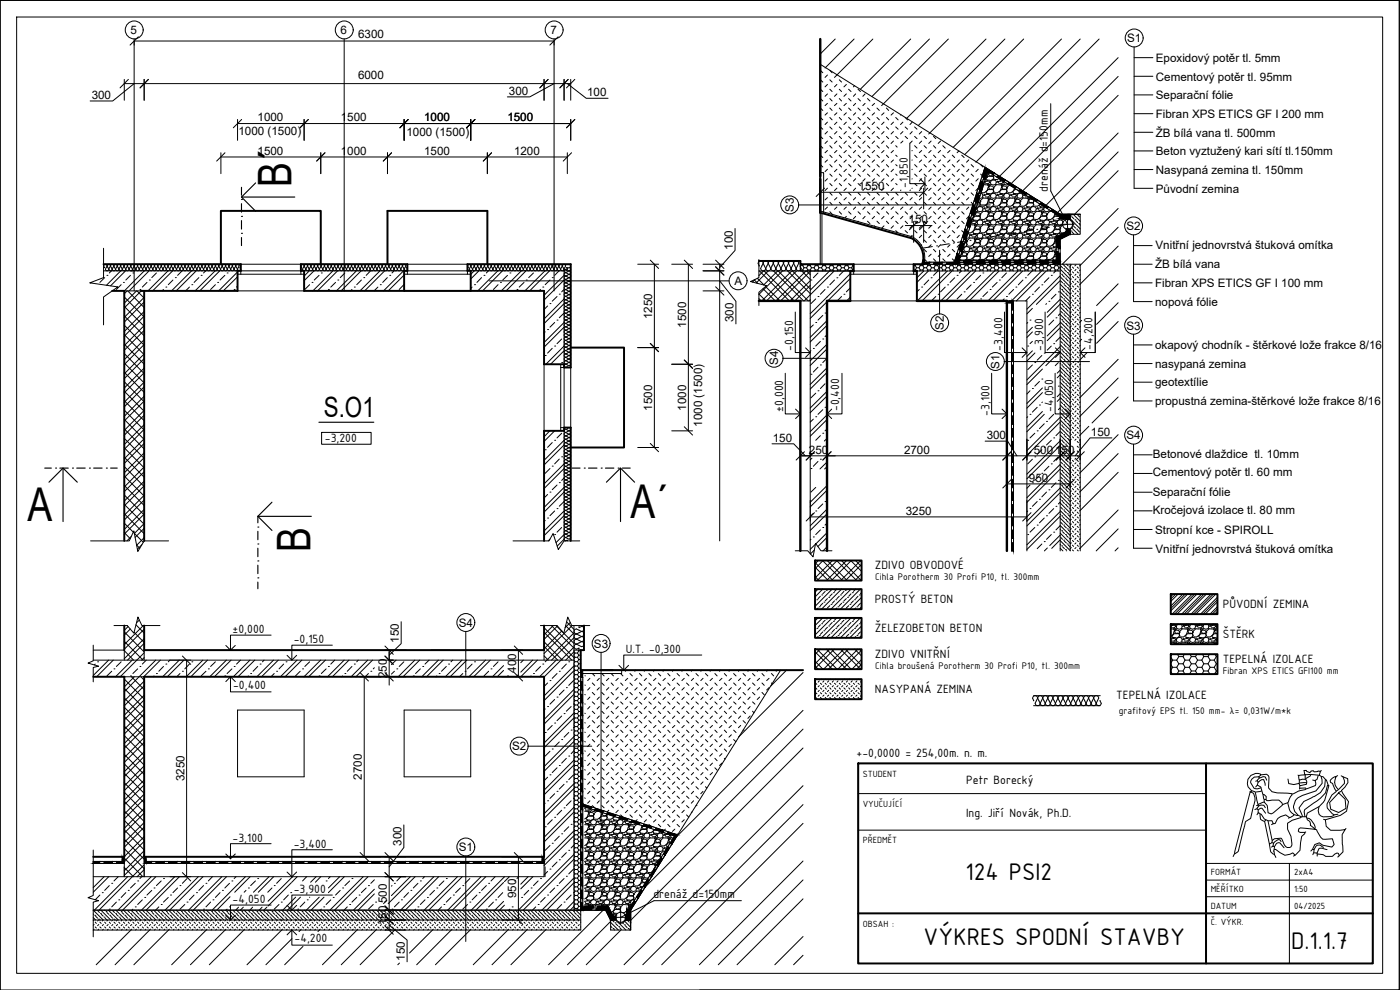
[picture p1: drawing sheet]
<svg xmlns="http://www.w3.org/2000/svg" width="420mm" height="297mm" viewBox="0 0 420 297" stroke-linecap="round" stroke-linejoin="round" font-family="sans-serif">
<defs><g id="words">
<g font-size="14">
<text x="87.5" y="56.1" transform="rotate(-90 87.5 56.1)">B´</text>
<text x="189.2" y="155.5">A´</text>
<text x="8.2" y="156.3">A</text>
<text x="93.2" y="165.7" transform="rotate(-90 93.2 165.7)">B</text>
</g>
<text font-size="8.4" x="97.2" y="125.2">S.O1</text>
<g font-size="7.8">
<text x="289.7" y="264.1">124 PSI2</text>
<text x="277.2" y="283.6">VÝKRES SPODNÍ STAVBY</text>
<text x="387.5" y="284.6">D.1.1.7</text>
</g>
<g font-size="3.9">
<text x="272.5" y="56.3" transform="rotate(-90 272.5 56.3)">-1,850</text>
<text x="314.5" y="57.5" transform="rotate(-90 314.5 57.5)">drenáž d=150mm</text>
<text x="238.1" y="105.2" transform="rotate(-90 238.1 105.2)">-0,150</text>
<text x="313.1" y="105.2" transform="rotate(-90 313.1 105.2)">-3,900</text>
<text x="327.9" y="105" transform="rotate(-90 327.9 105)">-4,200</text>
<text x="235.1" y="123.6" transform="rotate(-90 235.1 123.6)">±0,000</text>
<text x="251.9" y="123.4" transform="rotate(-90 251.9 123.4)">-0,400</text>
<text x="297" y="124.7" transform="rotate(-90 297 124.7)">-3,100</text>
<text x="316.1" y="123.6" transform="rotate(-90 316.1 123.6)">-4,050</text>
<text x="97.5" y="132.7">-3,200</text>
<text x="262.6" y="170.8">ZDIVO OBVODOVÉ</text>
<text x="262.6" y="181">PROSTÝ BETON</text>
<text x="367" y="182.5">PŮVODNÍ ZEMINA</text>
<text x="69.8" y="190">±0,000</text>
<text x="262.6" y="189.6">ŽELEZOBETON BETON</text>
<text x="367" y="191.5">ŠTĚRK</text>
<text x="88.2" y="192.9">-0,150</text>
<text x="187.8" y="195.9">U.T. -0,300</text>
<text x="262.6" y="197.4">ZDIVO VNITŘNÍ</text>
<text x="367" y="199">TEPELNÁ IZOLACE</text>
<text x="70" y="206.7">-0,400</text>
<text x="262.6" y="208.1">NASYPANÁ ZEMINA</text>
<text x="335" y="209.7">TEPELNÁ IZOLACE</text>
<text x="257.1" y="227.1">+-0,0000 = 254,00m. n. m.</text>
<text x="289.9" y="235.2">Petr Borecký</text>
<text x="289.9" y="245.2">Ing. Jiří Novák, Ph.D.</text>
<text x="69.8" y="252.5">-3,100</text>
<text x="88.2" y="254.4">-3,400</text>
<text x="88.2" y="268">-3,900</text>
<text x="196.1" y="269.4">drenáž d=150mm</text>
<text x="69.8" y="271">-4,050</text>
<text x="88.4" y="282.7">-4,200</text>
</g>
<g font-size="3.5">
<text x="39.2" y="10.3">5</text>
<text x="102.2" y="10.3">6</text>
<text x="107.5" y="11.4">6300</text>
<text x="165.2" y="10.3">7</text>
<text x="338.2" y="12.7">S1</text>
<text x="107.4" y="23.7">6000</text>
<text x="346.9" y="18.6">Epoxidový potěr tl. 5mm</text>
<text x="27.5" y="29.6">300</text>
<text x="152.7" y="28.4">300</text>
<text x="176.2" y="28.8">100</text>
<text x="346.9" y="24.2">Cementový potěr tl. 95mm</text>
<text x="346.9" y="29.7">Separační fólie</text>
<text x="346.9" y="35.4">Fibran XPS ETICS GF I 200 mm</text>
<text x="71.6" y="40.5">1000 (1500)</text>
<text x="77.3" y="36.4">1000</text>
<text x="102.3" y="36.4">1500</text>
<text x="122" y="40.9">1000 (1500)</text>
<text x="127.3" y="36.4">1000</text>
<text x="152.3" y="36.4">1500</text>
<text x="346.9" y="41">ŽB bílá vana tl. 500mm</text>
<text x="77.3" y="46.4">1500</text>
<text x="102.3" y="46.4">1000</text>
<text x="127.3" y="46.4">1500</text>
<text x="154.3" y="46.4">1200</text>
<text x="346.9" y="46.6">Beton vyztužený kari sítí tl.150mm</text>
<text x="346.9" y="52.1">Nasypaná zemina tl. 150mm</text>
<text x="257.7" y="57.1">1550</text>
<text x="346.9" y="57.8">Původní zemina</text>
<text x="238.3" y="63.6" transform="rotate(-90 238.3 63.6)">S3</text>
<text x="272.7" y="67">150</text>
<text x="338.1" y="69.1">S2</text>
<text x="219.9" y="74.9" transform="rotate(-90 219.9 74.9)">100</text>
<text x="346.8" y="74.7">Vnitřní jednovrstvá štuková omítka</text>
<text x="346.7" y="80.5">ŽB bílá vana</text>
<text x="220.4" y="85.5">A</text>
<text x="346.7" y="86.1">Fibran XPS ETICS GF I 100 mm</text>
<text x="195.7" y="95.8" transform="rotate(-90 195.7 95.8)">1250</text>
<text x="346.7" y="91.8">nopová fólie</text>
<text x="205.9" y="98.3" transform="rotate(-90 205.9 98.3)">1500</text>
<text x="220.2" y="96.7" transform="rotate(-90 220.2 96.7)">300</text>
<text x="283.3" y="99" transform="rotate(-90 283.3 99)">S2</text>
<text x="338.1" y="98.9">S3</text>
<text x="346.7" y="104.8">okapový chodník - štěrkové lože frakce 8/16</text>
<text x="233.6" y="109.6" transform="rotate(-90 233.6 109.6)">S4</text>
<text x="300" y="110.6" transform="rotate(-90 300 110.6)">S1 -3,400</text>
<text x="346.7" y="110.3">nasypaná zemina</text>
<text x="346.7" y="115.9">geotextílie</text>
<text x="195.7" y="123.3" transform="rotate(-90 195.7 123.3)">1500</text>
<text x="205.9" y="123.3" transform="rotate(-90 205.9 123.3)">1000</text>
<text x="346.7" y="121.6">propustná zemina-štěrkové lože frakce 8/16</text>
<text x="210.8" y="128.1" transform="rotate(-90 210.8 128.1)">1000 (1500)</text>
<text x="296.1" y="131.7">300</text>
<text x="327.4" y="130.7">150</text>
<text x="338.1" y="131.9">S4</text>
<text x="231.9" y="132.5">150</text>
<text x="242.8" y="136.1">250</text>
<text x="271.3" y="136.1">2700</text>
<text x="310.3" y="136.1">500150</text>
<text x="346" y="137.4">Betonové dlaždice tl. 10mm</text>
<text x="346" y="142.9">Cementový potěr tl. 60 mm</text>
<text x="308.8" y="144.5">950</text>
<text x="346" y="148.9">Separační fólie</text>
<text x="271.8" y="154.4">3250</text>
<text x="346" y="154.1">Kročejová izolace tl. 80 mm</text>
<text x="346.7" y="160.1">Stropní kce - SPIROLL</text>
<text x="346.8" y="165.9">Vnitřní jednovrstvá štuková omítka</text>
<text x="137.7" y="188.1">S4</text>
<text x="119.7" y="192.9" transform="rotate(-90 119.7 192.9)">150</text>
<text x="178.3" y="194.3">S3</text>
<text x="116.1" y="203.4" transform="rotate(-90 116.1 203.4)">250</text>
<text x="154.9" y="201.9" transform="rotate(-90 154.9 201.9)">400</text>
<text x="153.7" y="225.2">S2</text>
<text x="108.6" y="233.9" transform="rotate(-90 108.6 233.9)">2700</text>
<text x="55.3" y="234.4" transform="rotate(-90 55.3 234.4)">3250</text>
<text x="120.5" y="253.8" transform="rotate(-90 120.5 253.8)">300</text>
<text x="137.7" y="255.5">S1</text>
<text x="154.9" y="269.5" transform="rotate(-90 154.9 269.5)">950</text>
<text x="116.1" y="271" transform="rotate(-90 116.1 271)">500</text>
<text x="116.1" y="277.6" transform="rotate(-90 116.1 277.6)">150</text>
<text x="121.5" y="288.3" transform="rotate(-90 121.5 288.3)">150</text>
</g>
<g font-size="3.1">
<text x="262.6" y="174.1">Cihla Porotherm 30 Profi P10, tl. 300mm</text>
<text x="262.6" y="200.7">Cihla broušená Porotherm 30 Profi P10, tl. 300mm</text>
<text x="367" y="202.2">Fibran XPS ETICS GFI100 mm</text>
<text x="335.8" y="214.2">grafitový EPS tl. 150 mm- λ= 0,031W/m*k</text>
</g>
<g font-size="2.9">
<text x="258.9" y="233.2">STUDENT</text>
<text x="258.9" y="242">VYUČUJÍCÍ</text>
<text x="258.9" y="253">PŘEDMĚT</text>
<text x="363.3" y="262.7">FORMÁT</text>
<text x="388.4" y="262.7">2xA4</text>
<text x="363.3" y="267.7">MĚŘÍTKO</text>
<text x="388.4" y="267.7">1:50</text>
<text x="363.3" y="272.7">DATUM</text>
<text x="388.4" y="272.7">04/2025</text>
<text x="258.9" y="278">OBSAH :</text>
<text x="363.3" y="277.7">Č. VÝKR.</text>
</g>
</g></defs>
<!-- layer: 0 -->
<g fill="none" stroke="#000" stroke-width=".3">
<path d="M0 .1h.1M0 .1h419.9v296.9h-419.9zM0 .1v296.9M0 .1h419.9M5 5.1h410v286.9h-410zM210 .1h209.9v296.9h-209.9M246.2 19.3l72 45h6h-3v1.6M419.9 .1h.1M31.1 74.5v8.8l-4.1 1.6 8.4 1.2-4.3 3v8.4M227.8 77.9v5.4l-2.5 1.2 4.7 1.2-2.2 2v4M240.2 79.3v2M246.2 63.8l.5 .2v15.3"/>
<path d="M246.2 63.8v-12h1v12M246.2 63.3l27.3 7.7M246.2 63.8v15.5M273.5 70.9a7 7 0 0 1 3.7 8.4h47v86M279.8 74l-2.9 .5M281.1 73.8h.1M284.9 73.1l-2.6 .5M286.1 72.9h.1M289.9 72.3l-2.5 .4M291.1 72.1h.1M294.9 71.5l-2.5 .4M296.1 71.3h.1"/>
<path d="M299.9 70.7l-2.5 .4M301.1 70.5h.1M304.9 69.8l-2.5 .5M306.2 69.6h.1M309.9 69l-2.5 .5M311.1 68.8h.1M314.9 68.2l-2.5 .4M316.2 68h.1M320.4 65.3v2h-2.1M320.4 67.3l-3 .5M321.2 70.3l-3 1.5v93.5M321.2 79.3v86"/>
<path d="M322.4 67.3h-2v2M324.2 64.3v6h-3v-1.6a1.6 1.6 0 0 0 .9-1.4 1.6 1.6 0 0 0-.9-1.5M31.1 81.3h40.2M91.3 81.3h30M141.3 81.3h28v28M227.8 81.3h27.4M240.2 90.3h3M243.2 81.3v84.9M275.2 81.3h43M302.8 90.3h5.4v75M169.3 129.3v33M27.2 162.3h11.6l1.4-3 1.2 6.2 1.9-3.2h7.3"/>
<path d="M154 162.3h10.8l1.2-2.2 1.6 4.8 1.7-2.6h4.7M238.7 165.3h3.7l1.6 1.8 .8-4 1.6 2.2h3.3M28 193.6v4.7l-1.6 .7 3.2 .9-1.6 .4v4.3M28 198.1h144.3M28 195.1h9.3v3M34.2 187.7h4l2 2.3 1.2-4.8 1.2 2.5h5.4M43.3 195.1v3M162.2 187.7h5l2 2.3 1.2-4.8 1.2 2.5h5.4M163.3 195.1v3M172.3 187.7v85.4M172.3 195.1h2M37.3 203.1h6"/>
<path d="M71.3 213h20v20.1h-20zM121.3 213h20v20.1h-20zM174.3 201.1v72h7.5l1.5 2.9M174.6 201.1h12v1h-12M234.3 201.1l-45 72v5.9v-3h-1.6a1.57 1.57 0 0 1-1.4 1 1.57 1.57 0 0 1-1.5-.9M28 255v13.7l-1.6 .7 3.2 .8-1.6 .5v10.4M28 259.1h9.3M37.3 257.7v5.3M43.3 259.1h120M43.3 257.7v5.3M163.3 257.7v5.3h-135.3M28 273.1h144.3"/>
<path d="M28 276h146.3M172.3 273.1h2v5.9h-146.3M184.3 275.2h2v2M184.8 276h-1.5v3h6M186.3 273.2v2h2"/>
<circle cx="320.4" cy="67.3" r="1.5"/>
<circle cx="186.3" cy="275.2" r="1.5"/>
</g>
<g fill="none" stroke="#000" stroke-width=".3">
<path d="M250.7 11.7l-4.5 4.5M256.3 11.7l-8.7 8.7M262 11.7l-11.6 11.5M273.3 11.7l-15.1 15.1M278.9 11.7l-17.2 17.3M284.6 11.7l-20 20M295.9 11.7l-23.8 23.8M301.6 11.7l-26 26M307.2 11.7l-28.5 28.5M318.6 11.7l-32.6 32.5M324.2 11.7l-34.7 34.7M329.9 11.7l-37 37"/>
<path d="M335.6 17.3l-35.6 35.6M246.2 38.1l.7 .7M246.2 35.2l.7 .8M246.2 32.4l.7 .7M246.2 29.6l.7 .7M246.2 26.8l.7 .7M246.2 23.9l.7 .7M246.2 21.1l.7 .7M248.3 36.6l-.7 .8M248.3 25.3l-.7 .8M248.3 22.5l-.7 .7M248.3 28.2l-.7 .7"/>
<path d="M248.3 31l-.7 .7M248.3 33.9l-.7 .6M248.3 39.5l-.7 .7M249 38.1l.7 .7M249 35.2l.7 .8M249 32.4l.7 .7M249 29.6l.7 .7M249 26.8l.7 .7M249 23.9l.7 .7M249 21.1l.7 .7M251.2 39.5l-.8 .7M251.2 25.3l-.8 .8"/>
<path d="M251.2 28.2l-.8 .7M251.2 31l-.8 .7M251.2 33.9l-.8 .6M251.2 36.6l-.8 .8M251.9 38.1l.7 .7M251.9 35.2l.7 .8M251.9 32.4l.7 .7M251.9 29.6l.7 .7M251.9 26.8l.7 .7M251.9 23.9l.7 .7M254 36.6l-.7 .8M254 25.3l-.7 .8"/>
<path d="M254 28.2l-.7 .7M254 31l-.7 .7M254 33.9l-.7 .6M254 39.5l-.7 .7M254.7 38.1l.7 .7M254.7 35.2l.7 .8M254.7 32.4l.7 .7M254.7 29.6l.7 .7M254.7 26.8l.7 .7M256.5 25.7l-.4 .4M256.8 33.9l-.7 .6M256.8 28.2l-.7 .7"/>
<path d="M256.8 31l-.7 .7M256.8 36.6l-.7 .8M256.8 39.5l-.7 .7M257.5 38.1l.7 .7M257.5 35.2l.7 .8M257.5 32.4l.7 .7M257.5 29.6l.7 .7M257.5 26.8l.7 .7M259.6 31l-.6 .7M259.6 28.2l-.6 .7M259.6 33.9l-.6 .6M259.6 36.6l-.6 .8"/>
<path d="M259.6 39.5l-.6 .7M260.3 38.1l.8 .7M260.3 35.2l.8 .8M260.3 32.4l.8 .7M260.3 29.6l.8 .7M262.5 31l-.8 .7M262.5 33.9l-.8 .6M262.5 36.6l-.8 .8M262.5 39.5l-.8 .7M263.2 38.1l.7 .7M263.2 35.2l.7 .8M263.2 32.4l.7 .7"/>
<path d="M265.3 33.9l-.7 .6M265.3 36.6l-.7 .8M265.3 39.5l-.7 .7M266 38.1l.7 .7M266 35.2l.7 .8M266 32.4l.7 .7M268.1 39.5l-.7 .7M268.1 33.9l-.7 .6M268.1 36.6l-.7 .8M268.8 38.1l.7 .7M268.8 35.2l.7 .8M270.4 34.4l-.1 .1"/>
<path d="M271 39.5l-.7 .7M271 36.6l-.7 .8M271.7 38.1l.7 .7M271.7 35.2l.7 .8M273.8 36.6l-.7 .8M273.8 39.5l-.7 .7M274.5 38.1l.7 .7M276.6 39.5l-.7 .7M335.6 39.9l-21.7 21.7M335.6 22.9l-32.2 32.2M335.6 28.6l-28.7 28.7M246.2 49.4l.7 .7"/>
<path d="M246.2 46.6l.7 .7M246.2 43.7l.7 .7M246.2 40.9l.7 .7M248.3 42.3l-.7 .7M248.3 45.2l-.7 .6M248.3 48l-.7 .7M248.3 50.8l-.7 .7M248.3 53.6l-.7 .7M248.3 56.5l-.7 .7M248.3 59.3l-.7 .7M249 57.9l.7 .7M249 55.1l.7 .6"/>
<path d="M249 52.2l.7 .7M249 49.4l.7 .7M249 46.6l.7 .7M249 43.7l.7 .7M249 40.9l.7 .7M251.2 56.5l-.8 .7M251.2 42.3l-.8 .7M251.2 45.2l-.8 .6M251.2 48l-.8 .7M251.2 50.8l-.8 .7M251.2 53.6l-.8 .7M251.2 59.3l-.8 .7"/>
<path d="M251.9 57.9l.7 .7M251.9 55.1l.7 .6M251.9 52.2l.7 .7M251.9 49.4l.7 .7M251.9 46.6l.7 .7M251.9 43.7l.7 .7M251.9 40.9l.7 .7M254 56.5l-.7 .7M254 53.6l-.7 .7M254 42.3l-.7 .7M254 45.2l-.7 .6M254 48l-.7 .7"/>
<path d="M254 50.8l-.7 .7M254 59.3l-.7 .7M254.7 57.9l.7 .7M254.7 55.1l.7 .6M254.7 52.2l.7 .7M254.7 49.4l.7 .7M254.7 46.6l.7 .7M254.7 43.7l.7 .7M254.7 40.9l.7 .7M256.8 42.3l-.7 .7M256.8 45.2l-.7 .6M256.8 48l-.7 .7"/>
<path d="M256.8 50.8l-.7 .7M256.8 53.6l-.7 .7M256.8 56.5l-.7 .7M256.8 59.3l-.7 .7M257.5 57.9l.7 .7M257.5 55.1l.7 .6M257.5 52.2l.7 .7M257.5 49.4l.7 .7M257.5 46.6l.7 .7M257.5 43.7l.7 .7M257.5 40.9l.7 .7M259.6 59.3l-.6 .7"/>
<path d="M259.6 48l-.6 .7M259.6 42.3l-.6 .7M259.6 45.2l-.6 .6M259.6 50.8l-.6 .7M259.6 53.6l-.6 .7M259.6 56.5l-.6 .7M260.3 57.9l.8 .7M260.3 55.1l.8 .6M260.3 52.2l.8 .7M260.3 49.4l.8 .7M260.3 46.6l.8 .7M260.3 43.7l.8 .7"/>
<path d="M260.3 40.9l.8 .7M262.5 56.5l-.8 .7M262.5 50.8l-.8 .7M262.5 42.3l-.8 .7M262.5 45.2l-.8 .6M262.5 48l-.8 .7M262.5 53.6l-.8 .7M262.5 59.3l-.8 .7M263.2 57.9l.7 .7M263.2 55.1l.7 .6M263.2 52.2l.7 .7M263.2 49.4l.7 .7"/>
<path d="M263.2 46.6l.7 .7M263.2 43.7l.7 .7M263.2 40.9l.7 .7M265.3 53.6l-.7 .7M265.3 42.3l-.7 .7M265.3 45.2l-.7 .6M265.3 48l-.7 .7M265.3 50.8l-.7 .7M265.3 56.5l-.7 .7M265.3 59.3l-.7 .7M266 57.9l.7 .7M266 55.1l.7 .6"/>
<path d="M266 52.2l.7 .7M266 49.4l.7 .7M266 46.6l.7 .7M266 43.7l.7 .7M266 40.9l.7 .7M268.1 42.3l-.7 .7M268.1 50.8l-.7 .7M268.1 45.2l-.7 .6M268.1 48l-.7 .7M268.1 53.6l-.7 .7M268.1 56.5l-.7 .7M268.1 59.3l-.7 .7"/>
<path d="M268.8 57.9l.7 .7M268.8 55.1l.4 .3M268.8 52.2l.4 .4M268.8 49.4l.4 .4M268.8 46.6l.4 .3M268.8 43.7l.4 .4M268.8 40.9l.7 .7M270.4 57l-.1 .2M271 42.3l-.7 .6M271 59.3l-.7 .7M271.7 57.9l.7 .7M271.7 40.9l.7 .7"/>
<path d="M273.2 57l-.1 .2M273.8 56.5h-.1M273.8 45.2h-.1M273.8 53.6l-.1 .1M273.8 59.3l-.7 .7M273.8 42.3l-.6 .6M273.8 48l-.1 .1M273.8 50.8l-.1 .1M274.5 57.9l.7 .7M274.5 55.1l.7 .6M274.5 52.2l.7 .7M274.5 49.4l.7 .7"/>
<path d="M274.5 46.6l.7 .7M274.5 43.7l.7 .7M274.5 40.9l.7 .7M276.6 53.6l-.7 .7M276.6 42.3l-.7 .7M276.6 50.8l-.7 .7M276.6 56.5l-.7 .7M276.6 45.2l-.7 .6M276.6 48l-.7 .7M276.6 59.3l-.7 .7M277.3 57.9l.7 .7M277.3 55.1l.7 .6"/>
<path d="M277.3 52.2l.7 .7M277.3 49.4l.7 .7M277.3 46.6l.7 .7M277.3 43.7l.7 .7M277.3 40.9l.7 .7M279.4 50.8l-.7 .7M279.4 53.6l-.7 .7M279.4 56.5l-.7 .7M279.4 42.3l-.7 .7M279.4 45.2l-.7 .6M279.4 48l-.7 .7M279.4 59.3l-.7 .7"/>
<path d="M280.2 57.9l.6 .7M280.2 55.1l.6 .6M280.2 52.2l.6 .7M280.2 49.4l.6 .7M280.2 46.6l.6 .7M280.2 43.7l.6 .7M280.2 40.9l.6 .7M282.3 50.8l-.7 .7M282.3 53.6l-.7 .7M282.3 42.3l-.7 .7M282.3 45.2l-.7 .6M282.3 48l-.7 .7"/>
<path d="M282.3 56.5l-.7 .7M282.3 59.3l-.7 .7M283 57.9l.7 .7M283 55.1l.7 .6M283 52.2l.7 .7M283 49.4l.7 .7M283 46.6l.7 .7M283 43.7l.7 .7M285.1 50.8l-.7 .7M285.1 45.2l-.7 .6M285.1 48l-.7 .7M285.1 53.6l-.7 .7"/>
<path d="M285.1 56.5l-.7 .7M285.1 59.3l-.7 .7M285.8 57.9l.7 .7M285.8 55.1l.7 .6M285.8 52.2l.7 .7M285.8 49.4l.7 .7M285.8 46.6l.7 .7M287.8 45.3l-.6 .5M287.9 48l-.7 .7M287.9 50.8l-.7 .7M287.9 53.6l-.7 .7M287.9 56.5l-.7 .7"/>
<path d="M287.9 59.3l-.7 .7M288.6 57.9l.7 .7M288.6 55.1l.7 .6M288.6 52.2l.7 .7M288.6 49.4l.7 .7M288.6 46.6l.7 .7M290.7 48l-.6 .7M290.7 50.8l-.6 .7M290.7 53.6l-.6 .7M290.7 56.5l-.6 .7M290.7 59.3l-.6 .7M291.5 57.9l.7 .7"/>
<path d="M291.5 55.1l.7 .6M291.5 52.2l.7 .7M291.5 49.4l.7 .7M293.2 59.8l.8 .1M293.2 59.5h.1M293.4 59.1v.1M293.4 59.3l.7 .2M293.6 50.8l-.7 .7M293.6 53.6l-.7 .7M293.6 56.5l-.7 .7M294 57l.1 .1M294.1 56.8l.2 .7"/>
<path d="M294.1 57.9l.7 .3M294.2 57.9l-.5 .2M294.2 57.3l-.2 .6-.2 .1M294.3 56.3l.1 .1M294.3 56.4l-.1 .1M294.3 52.2l.5 .5M294.3 49.4l.7 .7M294.5 57.8l.8 .1M294.9 58.2l.2 .5M294.9 55.3l-.3 .1M294.9 59.3l-.7 .2M294.9 54.4l.2 .3"/>
<path d="M295 54.6l-.2 .6M295 58.6l-.2 .6M295.1 53.8l.2 .1M295.1 59.4l1 .1M295.1 59.3l-.9 .9M295.3 58.4l.4 .4M295.3 54.4l.4 .4M295.4 54.3l-.1 .4M295.4 58.4l-.1 .3M295.8 51.5h.3M296 51.1h.1M296 50.4l-.4 .5"/>
<path d="M296.1 57.8l.2 .4M296.1 53.7l.2 .6M296.1 58l1 .1M296.1 54l1 .1M296.1 55.5l-1-.1-.8 .7M296.2 58.2l.8 .2M296.2 54.3l.8 .1M296.3 52l-8.7 26.9-.6-.2 9-27.6 22 13.8h2.6v1M296.3 58.4h-.8M296.3 54.4l-.8 .1M296.3 59.3l.5 .8M296.3 55.4l.5 .7"/>
<path d="M296.3 51.4l.5 .7M296.5 51.5l.1 .3 .3-.1M296.5 55.4l.1 .5M296.5 59.5l.1 .3 .7-.3M296.5 51.5h.1M296.5 52.2l-.3 1-.8 .7M296.5 56.2l-.3 1-.8 .7M296.5 52.9l-.7 .8M296.5 56.9l-.7 .7M296.6 52.9h1M296.6 56.9h1M296.6 56.2l.3 .5"/>
<path d="M296.8 59.3l-.3 .2M296.8 55.4l-.3 .1M296.8 59.3l.5 .2M296.8 55.3l.5 .2M297 58.6l.1 .2M297 54.6l.1 .2M297 52.7l1 .2M297 56.8h1M297.1 58.7l-.4 .3-1 .1M297.1 54.7l-.4 .4h-1M297.1 59.8l-.4 .4M297.1 55.8l-.4 .4"/>
<path d="M297.1 51.8l-.4 .4 .2 .4M297.1 59.8l.8 .1M297.1 55.8l.8 .1M297.2 54.7l.2 .5M297.2 58.7l.2 .5M297.3 55.5l-.7 .3M297.4 55.3l.7 .2M297.4 59.3l.7 .2M297.5 54.2l-.2 .5M297.5 58.2l-.2 .5M297.6 54.1l.6-.1 .6 .2M297.6 58.2l.6-.3 .6 .3"/>
<path d="M297.6 52.7l.5 .3M297.6 56.7l.5 .4M298 52.7l.3 .8M298 56.8l.3 .7M298.1 56.2l.3 .2M298.2 56.1l-.1 .9M298.2 52.5l-.1 .4M298.2 52.5l-.1 .3M298.2 56.2v.3M298.2 57.3l-.2 .6-.9 .4M298.2 53.3l-.2 .5-.9 .5M298.2 56.4l-.1 .4"/>
<path d="M298.4 53.8l.9 .1M298.4 57.8l.9 .1M298.8 54.2l.3 .5M298.8 58.2l.3 .5M298.9 55.3l-.7 .2M298.9 59.3l-.7 .2M299 54.6l-.2 .6M299 58.6l-.2 .6M299.1 59.3l-.9 .9M299.2 59.4l.9 .1M299.3 58.4l.5 .4M299.3 54.4l.5 .4"/>
<path d="M299.4 54.3l-.1 .4M299.4 58.4l-.1 .3M299.8 53.5l-.5 .4M299.9 53.6l-.1 .1M300.1 57.8l.3 .4M300.1 53.7l.3 .6M300.1 58l1 .1M300.1 54h.6M300.1 55.5l-.9-.1-1 .8M300.2 58.2l.8 .2M300.2 54.3l.8 .1M300.3 58.4h-.8"/>
<path d="M300.3 54.4l-.8 .1M300.4 59.3l.4 .8M300.4 55.4l.4 .7M300.4 55.4l.2 .5M300.4 59.5l.2 .3 .6-.3M300.5 59.5h.8M300.6 56.2l-.4 1-.9 .7M300.6 56.2l.3 .5M300.7 59.1h-1M300.7 55.1h-1M300.8 55.4l-.3 .1M300.8 55.3l.5 .2"/>
<path d="M301 56.8h1M301 58.7l-.3 .3M301 54.7l-.3 .4M301 59.8l-.3 .4M301 55.8l-.3 .4M301 58.6l.1 .2M301 54.6l.1 .2M301.2 59.8l.8 .1M301.2 55.8l.8 .1M301.2 54.7l.2 .5M301.2 58.7l.2 .5M301.2 55.5l-.5 .3"/>
<path d="M301.3 54.5l-.1 .2M301.4 55.3l.7 .2M301.4 59.3l.7 .2M301.5 58.2l-.3 .5M301.5 58.2l.6-.3 .7 .3 .3 .5M301.6 56.7l.5 .4M301.6 56.9h-1l-.8 .7M302 56.8l.3 .7M302 57.8l-.8 .5M302.1 56.2l.3 .2M302.2 56.1l-.1 .9M302.2 56.2v.3"/>
<path d="M302.2 57.3l-.2 .6M302.3 56.4l-.3 .4M302.5 57.8l.8 .1M302.7 55.4l-.5 .1M302.9 59.3l-.7 .2M303 55.5l-.8 .7M303 58.6l-.2 .6M303.1 59.4l1 .1M303.1 59.3l-.9 .9M303.3 58.4l.4 .4M303.4 58.4l-.1 .3M304.1 57.8l.2 .4"/>
<path d="M304.1 58l1 .1M304.2 58.2l.8 .2M304.3 58.4h-.8M304.3 59.3l.5 .8M304.5 56.4l-.3 .8-.8 .7M304.5 59.5l.1 .3 .7-.3h-.8M304.5 56.9l-.7 .7M304.6 56.9h.6M304.6 59.1h-.9M305 58.6l.1 .2M305.1 59.8l-.4 .4M305.1 58.7l-.4 .3"/>
<path d="M305.1 59.8l.8 .1M305.1 58.7l.3 .5M305.4 59.3l.7 .2M305.5 58.2l-.2 .5M305.6 58.2l.6-.3 .6 .3M306 57.8l-.9 .5M306.2 57.5l-.2 .4M306.5 57.8h.2M306.8 58.2l.3 .5M306.9 59.3l-.7 .2M307 58.6l-.2 .6M307.1 59.3l-.9 .9"/>
<path d="M307.2 59.4l.9 .1M307.3 58.4l.4 .4M307.4 58.4l-.1 .3M307.5 58.4h.2M308.4 59.3l.4 .8M308.4 59.5l.2 .3M308.5 59.5h.8l-.6 .3M308.7 59.1h-1M309 59.8l-.3 .4M309.2 59.8l.8 .1M335.6 45.6l-18.2 18.2M335.6 51.2l-13.1 13.1"/>
<path d="M240.2 78.3v3h16M240.2 79.7h.7M240.9 79.7l.4 .6M241.2 79.3l-.3 .4M242.2 79.3l.2 .4M242.4 79.7h.8M242.4 79.7l-.3 .6M243.2 79.7l.3 .6M243.4 79.3l-.2 .4M244.4 79.3l.3 .4M244.7 79.7h.7M244.7 79.7l-.4 .6"/>
<path d="M245.4 79.7l.4 .6M245.7 79.3l-.3 .4M246.7 79.3l.2 .4M246.9 79.7h.8M246.9 79.7l-.4 .6M247.7 79.7l.4 .6M247.9 79.3l-.2 .4M248.3 62.1l-.7 .7M249 79.3l.2 .4M249 63.5l.7 .7M249 60.7l.7 .7M249.2 79.7h.7"/>
<path d="M249.2 79.7l-.4 .6M249.9 79.7l.4 .6M250.1 79.3l-.2 .4M251.2 62.1l-.8 .7M251.2 79.3l.2 .4M251.4 79.7h.8M251.4 79.7l-.4 .6M251.9 63.5l.7 .7M251.9 60.7l.7 .7M252.2 79.7l.4 .6M252.4 79.3l-.2 .4M253.4 79.3l.3 .4"/>
<path d="M253.7 79.7h.7M253.7 79.7l-.4 .6M254 64.9l-.4 .4M254 62.1l-.7 .7M254.4 79.7l.4 .6M254.7 79.3l-.3 .4M254.7 63.5l.7 .7M254.7 60.7l.7 .7M255.7 79.3l.2 .4M255.9 79.7h.3M255.9 79.7l-.3 .6M256.8 62.1l-.7 .7"/>
<path d="M256.8 64.9l-.7 .7M257.5 66.4l.2 .1M257.5 63.5l.7 .7M257.5 60.7l.7 .7M259.6 62.1l-.6 .7M259.6 64.9l-.6 .7M260.3 66.4l.8 .7M260.3 63.5l.8 .7M260.3 60.7l.8 .7M262.5 67.8h-.1M262.5 64.9l-.8 .7M262.5 62.1l-.8 .7"/>
<path d="M263.2 66.4l.7 .7M263.2 63.5l.7 .7M263.2 60.7l.7 .7M265.3 64.9l-.7 .7M265.3 67.8l-.7 .7M265.3 62.1l-.7 .7M266 66.4l.7 .7M266 63.5l.7 .7M266 60.7l.7 .7M268.1 64.9l-.7 .7M268.1 67.8l-.7 .7M268.1 62.1l-.7 .7"/>
<path d="M268.8 69.2l.7 .6M268.8 66.4l.7 .7M268.8 63.5l.7 .7M268.8 60.7l.7 .7M271 64.9l-.7 .7M271 62.1l-.7 .7M271 67.8l-.7 .7M271.7 69.2l.7 .7M271.7 66.4l.7 .7M271.7 63.5l.7 .7M271.7 60.7l.7 .7M273.8 70.6l-.4 .3"/>
<path d="M273.8 62.1l-.7 .7M273.8 64.9l-.7 .7M273.8 67.8l-.7 .7M274.2 79.7h.5M274.5 69.2l.7 .7M274.5 66.4l.7 .7M274.5 63.5l.7 .7M274.5 60.7l.7 .7M274.7 79.7l.3 .6M274.9 79.3l-.2 .4M276 79.3l.2 .4M276.2 79.7h.7"/>
<path d="M276.2 79.7l-.4 .6M276.6 67.8l-.7 .7M276.6 64.9l-.7 .7M276.6 62.1l-.7 .7M276.6 70.6l-.7 .7M276.6 73.4l-.2 .2M276.8 78.7v.6M276.9 79.7l.4 .6M277 78.1h.5M277.2 79.3l-.3 .4M277.3 74.8l.7 .8M277.3 72l.7 .7"/>
<path d="M277.3 69.2l.7 .7M277.3 66.4l.7 .7M277.3 63.5l.7 .7M277.3 60.7l.7 .7M277.5 77.8l.5 .6M278.2 79.3l.2 .4M278.4 79.7h.8M278.4 79.7l-.4 .6M279.2 79.7l.4 .6M279.4 79.3l-.2 .4M279.4 64.9l-.7 .7M279.4 73.4l-.7 .8"/>
<path d="M279.4 62.1l-.7 .7M279.4 67.8l-.7 .7M279.4 70.6l-.7 .7M279.4 76.3l-.7 .6M280.2 77.7l.6 .7M280.2 74.8l.6 .8M280.2 72l.6 .7M280.2 69.2l.6 .7M280.2 66.4l.6 .7M280.2 63.5l.6 .7M280.2 60.7l.6 .7M280.5 79.3l.2 .4"/>
<path d="M280.7 79.7l-.4 .6M280.7 79.7h.7M281.4 79.7l.4 .6M281.6 79.3l-.2 .4M282.3 73.4l-.7 .8M282.3 70.6l-.7 .7M282.3 62.1l-.7 .7M282.3 64.9l-.7 .7M282.3 67.8l-.7 .7M282.3 76.3l-.7 .6M282.7 79.3l.2 .4M282.9 79.7h.8"/>
<path d="M282.9 79.7l-.3 .6M283 77.7l.7 .7M283 74.8l.7 .8M283 72l.7 .7M283 69.2l.7 .7M283 66.4l.7 .7M283 63.5l.7 .7M283 60.7l.7 .7M283.7 79.7l.4 .6M283.9 79.3l-.2 .4M284.9 79.3l.3 .4M285.1 70.6l-.7 .7"/>
<path d="M285.1 67.8l-.7 .7M285.1 62.1l-.7 .7M285.1 64.9l-.7 .7M285.1 73.4l-.7 .8M285.1 76.3l-.7 .6M285.2 79.7h.7M285.2 79.7l-.4 .6M285.8 77.7l.7 .7M285.8 74.8l.7 .8M285.8 72l.7 .7M285.8 69.2l.7 .7M285.8 66.4l.7 .7"/>
<path d="M285.8 63.5l.7 .7M285.8 60.7l.7 .7M285.9 79.7l.4 .6M286.2 79.3l-.3 .4M286.4 78.6l.6 .2M287.2 79.3l.2 .4M287.4 79.7h.8M287.4 79.7l-.3 .6M287.9 62.1l-.7 .7M287.9 64.9l-.7 .7M287.9 67.8l-.7 .7M287.9 70.6l-.7 .7"/>
<path d="M287.9 73.4l-.7 .8M288.1 77.8l.2 .3M288.1 78l1 .1M288.2 79.7l.3 .6M288.2 77.2l-.1 .1M288.4 79.3l-.2 .4M288.5 76.2l-.3 1M288.5 76.9l-.5 .5M288.6 76.9h1M288.6 69.2l.7 .6M288.6 66.4l.7 .7M288.6 63.5l.7 .7"/>
<path d="M288.6 60.7l.7 .7M288.6 76.2l.4 .5M288.7 75.4l.6 .1M289 74.6l.1 .2M289 76.7l1 .2M289.1 75.8l-.4 .4M289.1 74.7l-.2 .1M289.1 75.8l.8 .1M289.2 74.7l.2 .5M289.3 75.5l-.7 .3 .2 .3M289.3 71.8l.6 .1M289.4 79.3l.3 .4"/>
<path d="M289.4 71.3l.7 .2M289.4 75.3l.7 .2M289.5 74.2l-.2 .5M289.5 72.9h.1M289.6 72.8h.4M289.6 72.7l.5 .4M289.6 76.7l.5 .3M289.7 79.7h.7M289.7 79.7l-.4 .6M290 72.8l.3 .7M290 76.7l.3 .8M290 77.8l-.5 .3"/>
<path d="M290 73.8l-.9 .5M290 69.8l-.1 .1M290.1 72.2l.3 .2M290.1 76.1l.3 .3M290.1 69.1l.2 .4M290.2 72.1l-.1 .9M290.2 76.1l-.1 .8M290.2 69.9l.6 .3M290.2 73.9l.6 .3 .3 .5M290.2 77.9l.4 .2M290.2 69.3l-.2 .5M290.2 73.3l-.2 .5"/>
<path d="M290.2 77.3l-.2 .5M290.2 70h-.4M290.2 73.9l-.6 .3M290.2 78l-.5 .1M290.2 76.2l-.1 .6M290.2 72.4l-.1 .4M290.4 68.4h.1M290.4 79.7l.4 .6M290.4 69.8l.9 .1M290.4 73.8l.9 .1M290.4 77.8h.9M290.7 79.3l-.3 .4"/>
<path d="M290.7 62.1l-.6 .7M290.7 64.9l-.6 .7M290.8 70.2l.3 .5M290.9 67.3l-.2 .1M290.9 71.3l-.7 .2M290.9 75.3l-.7 .2M291 66.5l.1 .2M291 66.6l-.2 .6M291 70.6l-.2 .6M291 74.6l-.2 .6M291.1 71.4l-.9 .8v.3M291.1 75.3l-.9 .9"/>
<path d="M291.1 67.3l-.6 .6M291.2 65.9h.1M291.2 75.4l.9 .1M291.2 71.4l.9 .1M291.2 67.4l.9 .1M291.3 74.4l.5 .4M291.3 66.4l.5 .4M291.3 70.3l.5 .6M291.4 66.4l-.1 .3M291.4 70.3l-.1 .4M291.4 74.3l-.1 .4M291.5 60.7l.5 .6"/>
<path d="M291.7 79.3l.2 .4M291.9 79.7h.8M291.9 79.7l-.4 .6M291.9 63.5h.2M292.1 77.8l.2 .3M292.1 73.8l.3 .4M292.1 69.8l.3 .5M292.1 65.8l.3 .4M292.1 78l1 .1M292.1 74l1 .1M292.1 70l1 .1M292.1 66l1 .1"/>
<path d="M292.2 74.2l.8 .3M292.2 70.3l.8 .1M292.2 66.2l.8 .2M292.2 77.2l-.9 .6M292.3 74.4l-.8 .1M292.3 70.4l-.8 .1M292.3 66.4h-.8M292.3 62.3l.7 .1M292.4 71.4l.4 .7M292.4 75.3l.4 .8M292.4 67.3l.4 .8M292.4 63.4l.4 .7"/>
<path d="M292.4 62.2v.1M292.4 62l.7 .1M292.4 71.4l.2 .5M292.6 64.2l-.4 1-.9 .7M292.6 68.2l-.4 1-.9 .7M292.6 72.2l-.4 1-.9 .7M292.6 76.2l-.4 1M292.6 64.8l-.8 .8M292.6 76.9l-.8 .8M292.6 64.9h1M292.6 76.9h1M292.6 64.2l.3 .5"/>
<path d="M292.6 68.2l.3 .5M292.6 72.2l.3 .5M292.6 76.2l.3 .5M292.7 79.7l.4 .6M292.8 75.3l-.3 .2 .1 .3M292.8 71.4l-.3 .1M292.8 67.3l-.3 .2 .1 .3M292.8 63.4l-.3 .1 .1 .4M292.8 60.9h.8M292.8 75.3l.5 .2M292.8 71.3l.5 .2M292.8 67.3l.5 .2"/>
<path d="M292.8 63.3l.5 .2M292.9 79.3l-.2 .4M292.9 60.6h.1M293 60.7l1 .2M293 68.7l1 .2M293 72.8h1M293 76.7l1 .2M293 74.7l-.3 .3-1 .1M293 70.6l-.3 .5h-1M293 66.7l-.3 .3-1 .1M293 62.7l-.3 .4h-.6M293 74.6l.1 .2"/>
<path d="M293 70.6l.1 .2M293 66.6l.1 .2M293 62.6l.1 .2M293.1 75.8l-.4 .4M293.1 71.8l-.4 .4M293.1 67.8l-.4 .4M293.1 63.8l-.4 .4M293.2 75.8l.8 .1M293.2 71.8l.8 .1M293.2 67.8l.8 .1M293.2 63.8l.8 .1M293.2 62.7l.2 .5"/>
<path d="M293.2 66.7l.2 .5M293.2 70.7l.2 .5M293.2 74.7l.2 .5M293.2 63.5l-.5 .3M293.2 67.5l-.5 .3M293.2 71.5l-.5 .3M293.2 75.5l-.5 .3M293.4 63.3l.7 .2M293.4 67.3l.7 .2M293.4 71.3l.7 .2M293.4 75.3l.7 .2M293.5 62.2l-.3 .5"/>
<path d="M293.6 60.7l.5 .3M293.6 64.7l.5 .4M293.6 68.7l.5 .3M293.6 72.7l.5 .4M293.6 76.7l.5 .3M293.6 68.9h-1l-.8 .8M293.6 72.9l-1-.1-.8 .8M294 79.3l.2 .4M294 60.7l.3 .8M294 64.8l.3 .7M294 68.7l.3 .8M294.1 60.1l.3 .3"/>
<path d="M294.1 76.1l.3 .3M294.1 72.2l.3 .2M294.1 68.1l.3 .3M294.1 64.2l.3 .2M294.1 62l.7 .2M294.1 65.9l.7 .3M294.1 69.9l.7 .3M294.1 73.9l.7 .3M294.1 77.9l.5 .2M294.2 79.7h.7M294.2 79.7l-.4 .6M294.2 76.1l-.1 .8"/>
<path d="M294.2 72.1l-.1 .9M294.2 68.1l-.1 .8M294.2 64.1l-.1 .9M294.2 60.1l-.1 .8M294.2 65.9l-.7 .3-.3 .5M294.2 70l-.7 .2-.3 .5M294.2 73.9l-.7 .3-.3 .5M294.2 62l-.7 .1M294.2 78l-.5 .1M294.2 60.2v.2M294.2 76.2v.2M294.2 77.3l-.2 .5-.5 .3"/>
<path d="M294.2 73.3l-.2 .5-.8 .5M294.2 69.3l-.2 .5-.8 .5M294.2 65.3l-.2 .5-.8 .5M294.2 61.3l-.2 .5-.8 .5M294.3 72.4l-.3 .4 .3 .7M294.3 76.4l-.3 .3 .3 .8M294.3 64.4l-.3 .4h-1M294.3 60.4l-.3 .4M294.3 68.4l-.3 .4M294.5 61.8l.8 .1M294.5 65.8l.8 .1M294.5 69.8l.8 .1"/>
<path d="M294.5 73.8l.8 .1M294.5 77.8h.8M294.9 62.2l.2 .5M294.9 66.2l.2 .5M294.9 70.2l.2 .5M294.9 74.2l.2 .5M294.9 63.3l-.7 .2M294.9 67.3l-.7 .2M294.9 71.3l-.7 .2M294.9 75.3l-.7 .2M294.9 79.7l.4 .6M295 62.6l-.2 .6"/>
<path d="M295 66.6l-.2 .6M295 70.6l-.2 .6M295 74.6l-.2 .6M295.1 71.4l1 .1M295.1 71.4l-.9 1.1M295.1 79.3l-.2 .4M295.1 75.4l1 .1M295.1 67.4l1 .1M295.1 63.4l1 .1M295.1 75.3l-.9 .9M295.1 67.3l-.9 1.1M295.1 63.4l-.9 1.1"/>
<path d="M295.3 74.4l.4 .4M295.3 70.3l.4 .6M295.3 66.4l.4 .4M295.3 62.3l.4 .6M295.4 62.3l-.1 .4M295.4 66.4l-.1 .3M295.4 70.3l-.1 .4M295.4 74.3l-.1 .4M296.1 77.8l.1 .3M296.1 73.8l.2 .4M296.1 69.8l.2 .5M296.1 65.8l.2 .4"/>
<path d="M296.1 61.8l.2 .5M296.1 78l1 .1M296.1 74l1 .1M296.1 70l1 .1M296.1 66l1 .1M296.1 62l1 .1M296.2 79.3l.2 .4M296.2 74.2l.8 .3M296.2 70.3l.8 .1M296.2 66.2l.8 .2M296.2 62.3l.8 .1M296.2 77.2l-.8 .6"/>
<path d="M296.3 74.4l-.8 .1M296.3 70.4l-.8 .1M296.3 66.4h-.8M296.3 62.4l-.8 .1M296.3 75.3l.5 .8M296.3 71.4l.5 .7M296.3 67.3l.5 .8M296.3 63.4l.5 .7M296.4 79.7h.8M296.4 79.7l-.4 .6M296.5 63.4l.1 .5 .7-.4M296.5 67.5l.1 .3 .7-.3"/>
<path d="M296.5 71.4l.1 .5M296.5 75.5l.1 .3 .7-.3M296.5 60.2l-.3 1-.8 .7M296.5 64.2l-.3 1-.8 .7M296.5 68.2l-.3 1-.8 .7M296.5 72.2l-.3 1-.8 .7M296.5 76.2l-.3 1M296.5 60.9l-.7 .8M296.5 64.8l-.7 .8M296.5 68.9l-.7 .8M296.5 72.8l-.7 .8M296.5 76.9l-.7 .8"/>
<path d="M296.6 60.9h1M296.6 64.9h1M296.6 68.9h1M296.6 72.9h1M296.6 76.9h1M296.6 60.2l.3 .4M296.6 64.2l.3 .5M296.6 76.2l.3 .5M296.8 75.3l-.3 .2M296.8 71.4l-.3 .1M296.8 67.3l-.3 .2M296.8 63.4l-.3 .1"/>
<path d="M296.8 75.3l.5 .2M296.8 71.3l.5 .2M296.8 67.3l.5 .2M296.8 63.3l.5 .2M297 74.6l.1 .2M297 70.6l.1 .2M297 66.6l.1 .2M297 62.6l.1 .2M297 60.7l1 .2M297 64.8h1M297 68.7l1 .2M297 72.8h1"/>
<path d="M297 76.7l1 .2M297.1 67.8l-.4 .4 .2 .5M297.1 74.7l-.4 .3-1 .1M297.1 70.6l-.4 .5h-1M297.1 66.7l-.4 .3-1 .1M297.1 62.7l-.4 .4h-1M297.1 75.8l-.4 .4M297.1 71.8l-.4 .4 .2 .5M297.1 63.8l-.4 .4M297.1 75.8l.8 .1M297.1 71.8l.8 .1M297.1 67.8l.8 .1"/>
<path d="M297.1 63.8l.8 .1M297.2 70.7l.2 .5M297.2 79.7l.4 .6M297.2 62.7l.2 .5M297.2 66.7l.2 .5M297.2 74.7l.2 .5M297.3 71.5l-.7 .3M297.4 79.3l-.2 .4M297.4 63.3l.7 .2M297.4 67.3l.7 .2M297.4 71.3l.7 .2M297.4 75.3l.7 .2"/>
<path d="M297.5 62.2l-.2 .5M297.5 66.2l-.2 .5M297.5 70.2l-.2 .5M297.5 74.2l-.2 .5M297.6 62.1l.6-.1 .6 .2M297.6 66.2l.6-.3 .6 .3M297.6 70.1l.6-.2 .6 .3M297.6 74.2l.6-.3 .6 .3M297.6 60.7l.5 .3M297.6 64.7l.5 .4M297.6 68.7l.5 .3M297.6 72.7l.5 .4"/>
<path d="M297.6 76.7l.5 .3M297.7 78.1l.5-.2 .4 .2M298 60.7l.3 .8M298 64.8l.3 .7M298 68.7l.3 .8M298 72.8l.3 .7M298 76.7l.3 .8M298.1 76.1l.3 .3M298.1 72.2l.3 .2M298.1 68.1l.3 .3M298.1 64.2l.3 .2M298.1 60.1l.3 .3"/>
<path d="M298.2 76.1l-.1 .8M298.2 72.1l-.1 .9M298.2 68.1l-.1 .8M298.2 64.1l-.1 .9M298.2 60.1l-.1 .8M298.2 61.3l-.2 .5-.9 .5M298.2 65.3l-.2 .5-.9 .5M298.2 77.3l-.2 .5-.5 .3M298.2 60.2v.2M298.2 64.2v.3M298.2 68.2v.2M298.2 72.2v.3"/>
<path d="M298.2 76.2v.2M298.2 73.3l-.2 .5-.9 .5M298.2 69.3l-.2 .5-.9 .5M298.2 60.4l-.1 .4M298.2 64.4l-.1 .4M298.2 68.4l-.1 .4M298.2 72.4l-.1 .4M298.2 76.4l-.1 .4M298.4 79.3l.3 .4M298.4 61.8l.9 .1M298.4 65.8l.9 .1M298.4 69.8l.9 .1"/>
<path d="M298.4 73.8l.9 .1M298.4 77.8h.9M298.7 79.7h.7M298.7 79.7l-.4 .6M298.8 62.2l.3 .5M298.8 66.2l.3 .5M298.8 70.2l.3 .5M298.8 74.2l.3 .5M298.9 63.3l-.7 .2M298.9 67.3l-.7 .2M298.9 71.3l-.7 .2M298.9 75.3l-.7 .2"/>
<path d="M299 70.6l-.2 .6M299 62.6l-.2 .6M299 66.6l-.2 .6M299 74.6l-.2 .6M299.1 75.3l-.9 .9M299.1 71.4l-.9 .8M299.1 67.3l-.9 .9M299.1 63.4l-.9 .8M299.2 75.4l.9 .1M299.2 71.4l.9 .1M299.2 67.4l.9 .1M299.2 63.4l.9 .1"/>
<path d="M299.3 70.3l.5 .6M299.3 66.4l.5 .4M299.3 74.4l.5 .4M299.3 62.3l.5 .6M299.4 79.7l.4 .6M299.4 62.3l-.1 .4M299.4 66.4l-.1 .3M299.4 70.3l-.1 .4M299.4 74.3l-.1 .4M299.7 79.3l-.3 .4M300.1 77.8l.2 .3M300.1 73.8l.3 .4"/>
<path d="M300.1 69.8l.3 .5M300.1 65.8l.3 .4M300.1 61.8l.3 .5M300.1 78l1 .1M300.1 74l1 .1M300.1 70l1 .1M300.1 66l1 .1M300.1 62l1 .1M300.2 74.2l.8 .3M300.2 70.3l.8 .1M300.2 66.2l.8 .2M300.2 62.3l.8 .1"/>
<path d="M300.2 77.2l-.9 .6M300.3 74.4l-.8 .1M300.3 70.4l-.8 .1M300.3 66.4h-.8M300.3 62.4l-.8 .1M300.4 75.3l.4 .8M300.4 71.4l.4 .7M300.4 67.3l.4 .8M300.4 63.4l.4 .7M300.4 63.4l.2 .5 .6-.4M300.4 67.5l.2 .3 .6-.3M300.4 71.4l.2 .5"/>
<path d="M300.4 75.5l.2 .3 .6-.3M300.5 75.5h.8M300.5 71.5h.8M300.5 67.5h.8M300.5 63.5h.8M300.6 60.2l-.4 1-.9 .7M300.6 64.2l-.4 1-.9 .7M300.6 68.2l-.4 1-.9 .7M300.6 72.2l-.4 1-.9 .7M300.6 76.2l-.4 1M300.6 60.9l-.8 .8M300.6 64.8l-.8 .8"/>
<path d="M300.6 76.9l-.8 .8M300.6 60.9h1M300.6 64.9h1M300.6 76.9h1M300.6 60.2l.3 .4M300.6 64.2l.3 .5M300.6 76.2l.3 .5M300.7 75l-1 .1M300.7 71.1h-1M300.7 67l-1 .1M300.7 63.1h-1M300.7 79.3l.2 .4"/>
<path d="M300.9 79.7h.8M300.9 79.7l-.3 .6M301 60.7l1 .2M301 64.8h1M301 68.7l1 .2M301 72.8h1M301 76.7l1 .2M301 74.7l-.3 .3M301 70.6l-.3 .5M301 66.7l-.3 .3M301 62.7l-.3 .4M301 75.8l-.3 .4"/>
<path d="M301 71.8l-.3 .4 .2 .5M301 67.8l-.3 .4 .2 .5M301 63.8l-.3 .4M301 74.6l.1 .2M301 70.6l.1 .2M301 66.6l.1 .2M301 62.6l.1 .2M301.2 75.8l.8 .1M301.2 71.8l.8 .1M301.2 67.8l.8 .1M301.2 63.8l.8 .1M301.2 62.7l.2 .5"/>
<path d="M301.2 66.7l.2 .5M301.2 70.7l.2 .5M301.2 74.7l.2 .5M301.2 71.5l-.5 .3M301.4 63.3l.7 .2M301.4 67.3l.7 .2M301.4 71.3l.7 .2M301.4 75.3l.7 .2M301.5 70.2l-.3 .5M301.5 62.2l-.3 .5M301.5 66.2l-.3 .5M301.5 74.2l-.3 .5"/>
<path d="M301.5 74.2l.6-.3 .7 .3 .3 .5M301.5 62.1l.6-.1 .7 .2 .3 .5M301.5 66.2l.6-.3 .7 .3M301.5 70.1l.6-.2 .7 .3M301.6 60.7l.5 .3M301.6 64.7l.5 .4M301.6 68.7l.5 .3M301.6 72.7l.5 .4M301.6 76.7l.5 .3M301.6 68.9h-1l-.8 .8M301.6 72.9l-1-.1-.8 .8M301.7 79.7l.3 .6"/>
<path d="M301.7 78.1l.4-.2 .5 .2M301.9 79.3l-.2 .4M302 60.7l.3 .8M302 64.8l.3 .7M302 68.7l.3 .8M302 72.8l.3 .7M302 76.7l.3 .8M302 77.8l-.5 .3M302 73.8l-.8 .5M302 69.8l-.8 .5M302 65.8l-.8 .5M302 61.8l-.8 .5"/>
<path d="M302.1 68.1l.3 .3M302.1 76.1l.3 .3M302.1 72.2l.3 .2M302.1 64.2l.3 .2M302.1 60.1l.3 .3M302.2 76.1l-.1 .8M302.2 72.1l-.1 .9M302.2 68.1l-.1 .8M302.2 64.1l-.1 .9M302.2 60.1l-.1 .8M302.2 60.2v.2M302.2 64.2v.3"/>
<path d="M302.2 68.2v.2M302.2 72.2v.3M302.2 76.2v.2M302.2 77.3l-.2 .5M302.2 73.3l-.2 .5M302.2 69.3l-.2 .5M302.2 65.3l-.2 .5M302.2 61.3l-.2 .5M302.3 60.4l-.3 .4M302.3 64.4l-.3 .4M302.3 68.4l-.3 .4M302.3 72.4l-.3 .4"/>
<path d="M302.3 76.4l-.3 .4M302.5 61.8l.8 .1M302.5 65.8l.8 .1M302.5 69.8l.8 .1M302.5 73.8l.8 .1M302.5 77.8h.8M302.8 66.2l.3 .5M302.8 70.2l.3 .5M302.9 63.3l-.7 .2M302.9 67.3l-.7 .2M302.9 71.3l-.7 .2M302.9 75.3l-.7 .2"/>
<path d="M302.9 79.3l.3 .4M303 62.6l-.2 .6M303 66.6l-.2 .6M303 70.6l-.2 .6M303 74.6l-.2 .6M303.1 75.4l1 .1M303.1 71.4l1 .1M303.1 67.4l1 .1M303.1 63.4l1 .1M303.1 75.3l-.9 .9M303.1 71.4l-.9 .8M303.1 67.3l-.9 .9"/>
<path d="M303.1 63.4l-.9 .8M303.2 79.7h.7M303.2 79.7l-.4 .6M303.3 74.4l.4 .4M303.3 70.3l.4 .6M303.3 66.4l.4 .4M303.3 62.3l.4 .6M303.4 62.3l-.1 .4M303.4 66.4l-.1 .3M303.4 70.3l-.1 .4M303.4 74.3l-.1 .4M303.9 79.7l.4 .6"/>
<path d="M304.1 69.8l.2 .5M304.1 77.8l.1 .3M304.1 73.8l.2 .4M304.1 65.8l.2 .4M304.1 61.8l.2 .5M304.1 78l1 .1M304.1 74l1 .1M304.1 70l1 .1M304.1 66l1 .1M304.1 62l1 .1M304.2 79.3l-.3 .4M304.2 74.2l.8 .3"/>
<path d="M304.2 70.3l.8 .1M304.2 66.2l.8 .2M304.2 62.3l.8 .1M304.2 77.2l-.8 .6M304.3 74.4l-.8 .1M304.3 70.4l-.8 .1M304.3 66.4h-.8M304.3 62.4l-.8 .1M304.3 75.3l.5 .8M304.3 71.4l.5 .7M304.3 67.3l.5 .8M304.3 63.4l.5 .7"/>
<path d="M304.5 67.5l.1 .3 .7-.3h-.8M304.5 75.5l.1 .3 .7-.3h-.8M304.5 63.4l.1 .4 .7-.3h-.8M304.5 71.4l.1 .5M304.5 71.5h.8l-.7 .3M304.5 60.2l-.3 1-.8 .7M304.5 64.2l-.3 1-.8 .7M304.5 68.2l-.3 1-.8 .7M304.5 72.2l-.3 1-.8 .7M304.5 76.2l-.3 1M304.5 60.9l-.7 .8M304.5 64.8l-.7 .8"/>
<path d="M304.5 68.9l-.7 .8M304.5 72.8l-.7 .8M304.5 76.9l-.7 .8M304.6 60.9h1M304.6 64.9h1M304.6 68.9h1M304.6 72.9h1M304.6 76.9h1M304.6 75l-.9 .1M304.6 71.1h-.9M304.6 67l-.9 .1M304.6 63.1h-.9"/>
<path d="M304.6 60.2l.3 .4M304.6 64.2l.3 .5M304.6 68.2l.3 .5M304.6 72.2l.3 .5M304.6 76.2l.3 .5M305 74.6l.1 .2M305 70.6l.1 .2M305 66.6l.1 .2M305 62.6l.1 .2M305 60.7l1 .2M305 64.8h1M305 68.7l1 .2"/>
<path d="M305 72.8h1M305 76.7l1 .2M305.1 62.7l-.4 .4M305.1 74.7l-.4 .3M305.1 70.6l-.4 .5M305.1 66.7l-.4 .3M305.1 75.8l-.4 .4M305.1 71.8l-.4 .4M305.1 67.8l-.4 .4M305.1 63.8l-.4 .4M305.1 75.8l.8 .1M305.1 71.8l.8 .1"/>
<path d="M305.1 67.8l.8 .1M305.1 63.8l.8 .1M305.1 62.7l.3 .5M305.1 66.7l.3 .5M305.1 70.7l.3 .5M305.1 74.7l.3 .5M305.2 79.3l.2 .4M305.4 79.7h.8M305.4 79.7l-.3 .6M305.4 63.3l.7 .2M305.4 67.3l.7 .2M305.4 71.3l.7 .2"/>
<path d="M305.4 75.3l.7 .2M305.5 62.2l-.2 .5M305.5 66.2l-.2 .5M305.5 70.2l-.2 .5M305.5 74.2l-.2 .5M305.6 62.1l.6-.1 .6 .2M305.6 66.2l.6-.3 .6 .3M305.6 70.1l.6-.2 .6 .3M305.6 74.2l.6-.3 .6 .3M305.6 60.7l.5 .3M305.6 64.7l.5 .4M305.6 68.7l.5 .3"/>
<path d="M305.6 72.7l.5 .4M305.6 76.7l.5 .3M305.7 78.1l.5-.2 .4 .2M306 64.8l.3 .7M306 60.7l.3 .8M306 68.7l.3 .8M306 72.8l.3 .7M306 76.7l.3 .8M306 77.8l-.5 .3M306 73.8l-.9 .5M306 69.8l-.9 .5M306 65.8l-.9 .5"/>
<path d="M306 61.8l-.9 .5M306.1 76.1l.3 .3M306.1 72.2l.3 .2M306.1 68.1l.3 .3M306.1 64.2l.3 .2M306.1 60.1l.3 .3M306.2 76.1l-.1 .8M306.2 72.1l-.1 .9M306.2 68.1l-.1 .8M306.2 64.1l-.1 .9M306.2 60.1l-.1 .8M306.2 69.3l-.2 .5"/>
<path d="M306.2 79.7l.3 .6M306.2 60.2v.2M306.2 64.2v.3M306.2 68.2v.2M306.2 72.2v.3M306.2 76.2v.2M306.2 77.3l-.2 .5M306.2 73.3l-.2 .5M306.2 65.3l-.2 .5M306.2 61.3l-.2 .5M306.2 60.4l-.1 .4M306.2 64.4l-.1 .4"/>
<path d="M306.2 68.4l-.1 .4M306.2 72.4l-.1 .4M306.2 76.4l-.1 .4M306.4 79.3l-.2 .4M306.8 62.2l.3 .5M306.8 66.2l.3 .5M306.8 70.2l.3 .5M306.8 74.2l.3 .5M306.9 63.3l-.7 .2M306.9 67.3l-.7 .2M306.9 71.3l-.7 .2M306.9 75.3l-.7 .2"/>
<path d="M307 62.6l-.2 .6M307 66.6l-.2 .6M307 70.6l-.2 .6M307 74.6l-.2 .6M307.1 75.3l-.9 .9M307.1 71.4l-.9 .8M307.1 67.3l-.9 .9M307.1 63.4l-.9 .8M307.2 75.4l.9 .1M307.2 71.4l.9 .1M307.2 67.4l.9 .1M307.2 63.4l.9 .1"/>
<path d="M307.3 74.4l.4 .4M307.3 70.3l.4 .6M307.3 66.4l.4 .4M307.3 62.3l.4 .6M307.4 62.3l-.1 .4M307.4 66.4l-.1 .3M307.4 70.3l-.1 .4M307.4 74.3l-.1 .4M307.5 79.3l.2 .4M307.7 79.7h.7M307.7 79.7l-.4 .6M308.1 77.8l.2 .3"/>
<path d="M308.1 73.8l.3 .4M308.1 69.8l.3 .5M308.1 65.8l.3 .4M308.1 61.8l.3 .5M308.1 78l1 .1M308.1 74l1 .1M308.1 70l1 .1M308.1 66l1 .1M308.1 62l1 .1M308.2 74.2l.8 .3M308.2 70.3l.8 .1M308.2 66.2l.8 .2"/>
<path d="M308.2 62.3l.8 .1M308.2 77.2l-.9 .6h-.8M308.3 74.4l-.8 .1M308.3 70.4l-.8 .1M308.3 66.4h-.8M308.3 62.4l-.8 .1M308.4 75.3l.4 .8M308.4 71.4l.4 .7M308.4 67.3l.4 .8M308.4 63.4l.4 .7M308.4 79.7l.4 .6M308.4 63.4l.2 .5"/>
<path d="M308.4 67.5l.2 .3M308.4 71.4l.2 .5M308.4 75.5l.2 .3M308.5 75.5h.8l-.6 .3M308.5 71.5h.8l-.6 .3M308.5 67.5h.8l-.6 .3M308.5 63.5h.8l-.6 .3M308.6 64.2l-.4 1-.9 .7-.8-.1M308.6 60.9l-.8 .8M308.6 64.8l-.8 .8M308.6 76.9l-.8 .8M308.6 60.9h1"/>
<path d="M308.6 64.9h1M308.6 76.9h1M308.6 64.2l.3 .5M308.7 79.3l-.3 .4M308.9 68.7l-.3-.5a1.79 1.79 0 0 1-2.1 1.6M308.9 60.6l-.3-.4-.4 1-.9 .7-.8-.1M308.9 72.7l-.3-.5-.4 1-.9 .7-.8-.1M308.9 76.7l-.3-.5-.4 1M309 60.7l1 .2M309 68.7l1 .2M309 72.8h1M309 76.7l1 .2"/>
<path d="M309 74.7l-.3 .3-1 .1M309 70.6l-.3 .5h-1M309 66.7l-.3 .3-1 .1M309 62.7l-.3 .4h-1M309 75.8l-.3 .4M309 71.8l-.3 .4M309 67.8l-.3 .4M309 63.8l-.3 .4M309 74.6l.1 .2M309 70.6l.1 .2M309 66.6l.1 .2M309 62.6l.1 .2"/>
<path d="M309.2 75.8l.8 .1M309.2 71.8l.8 .1M309.2 67.8l.8 .1M309.2 63.8l.8 .1M309.2 62.7l.2 .5M309.2 66.7l.2 .5M309.2 70.7l.2 .5M309.2 74.7l.2 .5M309.4 63.3l.7 .2M309.4 67.3l.7 .2M309.4 71.3l.7 .2M309.4 75.3l.7 .2"/>
<path d="M309.5 62.2l-.3 .5M309.5 66.2l-.3 .5M309.5 70.2l-.3 .5M309.5 74.2l-.3 .5M309.5 62.1l.6-.1 .7 .2M309.5 66.2l.6-.3 .7 .3M309.5 70.1l.6-.2 .7 .3M309.5 74.2l.6-.3 .7 .3M309.6 68.7l.5 .3M309.6 60.7l.5 .3M309.6 64.7l.5 .4M309.6 72.7l.5 .4"/>
<path d="M309.6 76.7l.5 .3M309.6 68.9h-1l-.8 .8M309.6 72.9l-1-.1-.8 .8M309.7 79.3l.2 .4M309.7 78.1l.4-.2 .5 .2M309.9 79.7h.8M309.9 79.7l-.4 .6M310 68.7l.3 .8M310 60.7l.3 .8M310 64.8l.3 .7M310.1 76.1l.3 .3M310.1 72.2l.3 .2"/>
<path d="M310.1 68.1l.3 .3M310.1 64.2l.3 .2M310.1 60.1l.3 .3M310.2 76.1l-.1 .8M310.2 72.1l-.1 .9M310.2 68.1l-.1 .8M310.2 64.1l-.1 .9M310.2 60.1l-.1 .8M310.2 60.2v.2M310.2 64.2v.3M310.2 68.2v.2M310.2 72.2v.3"/>
<path d="M310.2 76.2v.2M310.2 77.3l-.2 .5-.5 .3M310.2 73.3l-.2 .5-.8 .5M310.2 69.3l-.2 .5-.8 .5M310.2 65.3l-.2 .5-.8 .5M310.2 61.3l-.2 .5-.8 .5M310.3 72.4l-.3 .4 .3 .7M310.3 76.4l-.3 .3 .3 .8M310.3 64.4l-.3 .4h-1M310.3 60.4l-.3 .4M310.3 68.4l-.3 .4M310.3 60.1l-.1 .1"/>
<path d="M310.5 61.8l.8 .1M310.5 65.8l.8 .1M310.5 69.8l.8 .1M310.5 73.8l.8 .1M310.5 77.8h.8M310.7 79.7l.4 .6M310.8 74.2l.3 .5M310.8 62.2l.3 .5M310.8 66.2l.3 .5M310.8 70.2l.3 .5M310.9 79.3l-.2 .4M310.9 63.3l-.7 .2"/>
<path d="M310.9 67.3l-.7 .2M310.9 71.3l-.7 .2M310.9 75.3l-.7 .2M311 62.6l-.2 .6M311 66.6l-.2 .6M311 70.6l-.2 .6M311 74.6l-.2 .6M311.1 75.4l1 .1M311.1 71.4l1 .1M311.1 67.4l1 .1M311.1 63.4l1 .1M311.1 75.3l-.9 .9"/>
<path d="M311.1 71.4l-.9 .8M311.1 67.3l-.9 .9M311.1 63.4l-.9 .8M311.3 74.4l.4 .4M311.3 70.3l.4 .6M311.3 66.4l.4 .4M311.3 62.3l.4 .6M311.4 62.3l-.1 .4M311.4 66.4l-.1 .3M311.4 70.3l-.1 .4M311.4 74.3l-.1 .4M312 79.3l.2 .4"/>
<path d="M312.1 77.8l.2 .3M312.1 73.8l.2 .4M312.1 69.8l.2 .5M312.1 65.8l.2 .4M312.1 61.8l.2 .5M312.1 78l1 .1M312.1 74l1 .1M312.1 70l1 .1M312.1 66l1 .1M312.1 62l1 .1M312.2 79.7h.7M312.2 79.7l-.4 .6"/>
<path d="M312.2 61.2l-.8 .7M312.2 61.3l-.4 .4M312.2 74.2l.8 .3M312.2 70.3l.8 .1M312.2 66.2l.8 .2M312.2 62.3l.8 .1M312.3 65.2l-.9 .7M312.3 69.2l-.9 .7M312.3 73.2l-.9 .7M312.3 77.2l-.9 .6M312.3 74.4l-.8 .1M312.3 70.4l-.8 .1"/>
<path d="M312.3 66.4h-.8M312.3 62.4l-.8 .1M312.3 75.3l.5 .8M312.3 71.4l.5 .7M312.3 67.3l.5 .8M312.3 63.4l.5 .7M312.5 71.4l.1 .5M312.5 71.5h.8M312.5 68.2l-.3 1M312.5 64.2l-.3 1M312.5 72.2l-.3 1M312.5 76.2l-.3 1"/>
<path d="M312.5 64.8l-.7 .8M312.5 76.9l-.7 .8M312.6 64.9h1M312.6 76.9h1M312.6 64.2l.3 .5M312.6 76.2l.3 .5M312.9 79.7l.4 .6M313 74.6l.1 .2M313 70.6l.1 .2M313 66.6l.1 .2M313 62.6l.1 .2M313 68.7l1 .2"/>
<path d="M313 72.8h1M313 76.7l1 .2M313.1 67.8l-.5 .4 .3 .5M313.1 74.7l-.4 .3-1 .1M313.1 70.6l-.4 .5h-1M313.1 66.7l-.4 .3-1 .1M313.1 62.7l-.4 .4h-1M313.1 75.8l-.5 .4M313.1 71.8l-.5 .4 .3 .5M313.1 63.8l-.5 .4M313.1 75.8l.8 .1M313.1 71.8l.8 .1"/>
<path d="M313.1 67.8l.8 .1M313.1 63.8l.8 .1M313.1 62.7l.3 .5M313.1 66.7l.3 .5M313.1 70.7l.3 .5M313.1 74.7l.3 .5M313.2 79.3l-.3 .4M313.3 75.5l-.7 .3-.1-.3h.8M313.3 67.5l-.7 .3-.1-.3h.8M313.3 63.5l-.7 .4-.1-.4h.8M313.3 71.5l-.7 .3M313.4 63.3l.7 .2"/>
<path d="M313.4 67.3l.7 .2M313.4 71.3l.7 .2M313.4 75.3l.7 .2M313.5 62.2l-.2 .5M313.5 66.2l-.2 .5M313.5 70.2l-.2 .5M313.5 74.2l-.2 .5M313.6 62.1l-.5 .2M313.6 68.9h-1.1l-.7 .8M313.6 72.9l-1.1-.1-.7 .8M313.6 64.7l.5 .4M313.6 68.7l.5 .3"/>
<path d="M313.6 72.7l.5 .4M313.6 76.7l.5 .3M314 64.8l.3 .7M314 68.7l.3 .8M314.1 68.1l.3 .3M314.1 76.1l.3 .3M314.1 72.2l.3 .2M314.1 64.2l.3 .2M314.2 68.1l-.1 .8M314.2 76.1l-.1 .8M314.2 72.1l-.1 .9M314.2 64.1l-.1 .9"/>
<path d="M314.2 65.9l.6 .3M314.2 69.9l.6 .3M314.2 73.9l.6 .3 .3 .5M314.2 77.9l.4 .2M314.2 79.3l.3 .4M314.2 76.2l-.2 .5 .3 .8M314.2 65.9l-.6 .3M314.2 70l-.6 .1M314.2 73.9l-.6 .3M314.2 78l-.5 .1M314.2 77.3l-.2 .5-.5 .3M314.2 73.3l-.2 .5-.9 .5"/>
<path d="M314.2 69.3l-.2 .5-.9 .5M314.2 65.3l-.2 .5-.9 .5M314.2 72.4l-.2 .4 .3 .7M314.5 79.7h.7M314.5 79.7l-.4 .6M314.5 65.8l.8 .1M314.5 69.8l.8 .1M314.5 73.8l.8 .1M314.5 77.8h.8M314.8 66.2l.3 .5M314.8 70.2l.3 .5M314.9 63.3l-.7 .2"/>
<path d="M314.9 67.3l-.7 .2M314.9 71.3l-.7 .2M314.9 75.3l-.7 .2M314.9 62.9l-.1 .3M315 66.6l-.2 .6M315 70.6l-.2 .6M315 74.6l-.2 .6M315.1 67.3l-.9 .9-.2 .6M315.1 75.3l-.9 .9M315.1 71.4l-.9 .8v.3M315.1 63.4l-.9 .8-.2 .6h-1M315.2 79.7l.4 .6"/>
<path d="M315.2 75.4l.9 .1M315.2 71.4l.9 .1M315.2 67.4l.9 .1M315.2 63.4h.5M315.3 74.4l.4 .4M315.3 70.3l.4 .6M315.3 66.4l.4 .4M315.4 79.3l-.2 .4M315.4 66.4l-.1 .3M315.4 70.3l-.1 .4M315.4 74.3l-.1 .4M316.1 77.8l.2 .3"/>
<path d="M316.1 73.8l.3 .4M316.1 69.8l.3 .5M316.1 65.8l.3 .4M316.1 78l.9 .1M316.1 74l.9 .1M316.1 70l1 .1M316.1 66l1 .1M316.2 74.2l.8 .3M316.2 70.3l.8 .1M316.2 66.2l.8 .2M316.2 77.2l-.9 .6M316.3 74.4l-.8 .1"/>
<path d="M316.3 70.4l-.8 .1M316.3 66.4h-.8M316.4 67.3l.4 .8M316.4 75.3l.4 .8M316.4 71.4l.4 .7M316.4 79.3l.3 .4M316.4 71.4l.2 .5M316.6 64.2l-.4 1-.9 .7M316.6 68.2l-.4 1-.9 .7M316.6 72.2l-.4 1-.9 .7M316.6 76.2l-.4 1M316.6 64.8l-.8 .8"/>
<path d="M316.6 76.9l-.8 .8M316.6 64.9h1M316.6 76.9h.4M316.6 64.2l.3 .5M316.6 76.2l.3 .5M316.7 75l-1 .1M316.7 71.1h-1M316.7 67l-1 .1M316.7 79.7h.7M316.7 79.7l-.4 .6M316.8 64.1l-.1 .1M316.8 75.3l-.3 .2 .1 .3 .4-.2"/>
<path d="M316.8 71.4l-.3 .1M316.8 67.3l-.3 .2 .1 .3 .6-.3M316.8 75.3l.2 .1M316.8 71.3l.2 .1M316.8 67.3l.5 .2M317 71.2h.6M317 74.7l-.3 .3M317 75.9l-.3 .3M317 71.9l-.3 .3 .2 .5M317 71.7l-.3 .1M317 64.8h.9M317 68.7l1 .2"/>
<path d="M317 72.9l-.4-.1-.8 .8M317 70.6l-.3 .5M317 66.7l-.3 .3M317 67.8l-.3 .4 .2 .5M317 70.6l.1 .2M317 66.6l.1 .2M317.2 67.8l.8 .1M317.2 66.7l.2 .5M317.2 70.7v.2M317.3 78.1v.6M317.4 79.7l.4 .6M317.4 67.3l.7 .2"/>
<path d="M317.6 71.6h.6M317.6 64.7l.5 .4M317.6 68.7l.5 .3M317.6 68.9h-1l-.8 .8M317.7 79.3l-.3 .4M317.8 65.5h2.2v.4M317.9 78.7v.6M318 68.7l.3 .8M318.1 64.9l.2 .6M318.1 68.1l.3 .3M318.1 64.9v.1M318.1 65.9l.7 .3"/>
<path d="M318.1 69.9l.7 .3M318.2 79.3v1.5l3 3M318.2 68.1l-.1 .8M318.2 65.9l-.7 .3-.3 .5M318.2 70l-.7 .2-.3 .5M318.2 69.3l-.1 .5-.9 .5M318.2 65.3l-.1 .5-.9 .5M318.3 68.4l-.2 .4M318.3 79.8l.6 .6M318.5 65.8l.8 .1M318.5 69.8l.8 .1M318.8 66.2l.1 .6"/>
<path d="M318.9 67.3l-.7 .2M318.9 67.6l-.7 .8M318.9 66.8l-.1 .4M319 79.3l2.2 2.2M320 68.7v.8l-3 1.6v7h-30.4M320 69.4l-.6 .5M320 69.5l-.1 .1M320.1 79.3l.5 .5M320.1 65.8h.1M320.3 64.9l-.9 1M320.5 64.9l-.7 .7M320.6 68.7v1.2l-3 1.5v7.3h-40.7"/>
<path d="M321.2 65.9v-1.6h-3l-22.6-14.1-9.2 28.5M321.2 70.2l.1 .1M321.2 65.7l3 3M321.4 69.3h.1M321.4 64.8h.1M321.5 79.4l-.3 .4M321.6 68.4l2 1.9M321.7 69.6l.6 .6M321.7 65.1l.6 .5M322.1 64.3l2.1 2.1M322.3 67.9l.6 .6M322.6 65.9h.1"/>
<path d="M322.9 66.2l.5 .6M322.9 79.4l-.3 .4M323.1 68.8h.1M323.4 69l.6 .6M323.4 64.5l.6 .6M323.7 67.1h.1M324 67.3l.2 .2M335.6 73.9l-11.6 11.6M335.6 62.6l-16.8 16.7M335.6 68.2l-11.6 11.6M27 84.9h.1M31.4 83.3l-1.4 1.4"/>
<path d="M32.1 82.6h.1M33.4 81.3l-.6 .6M36.2 81.3l-4.2 4.3M36.4 85.4l-1.5 1.5M37 84.7h.1M37.7 81.3l-4.5 4.5M39.2 82.6l-1.4 1.4M39.9 81.9h.1M42 86.9h.1M43.3 81.3l-6 6M44.1 84.7l-1.4 1.4M44.7 81.3l-6 6"/>
<path d="M44.8 84h.1M46.9 81.9l-1.3 1.4M49.1 86.9l-.5 .4M49.8 86.1h.1M50.4 81.3l-6 6M51.8 81.3l-6 6M51.9 84l-1.4 1.4M52.6 83.3h.1M54.7 81.3l-1.4 1.3M56.9 86.1l-1.2 1.2M57.5 81.3l-6 6M57.6 85.4h.1"/>
<path d="M58.9 81.3l-6 6M59.7 83.3l-1.4 1.4M60.4 82.6h.1M61.7 81.3l-.6 .6M64.6 81.3l-6.1 6M64.6 85.4l-1.4 1.5M65.3 84.7h.1M66 81.3l-6.1 6M67.5 82.6l-1.5 1.4M68.2 81.9h.1M70.3 86.9h.1M71.3 81.6l-5.7 5.7"/>
<path d="M71.3 83l-4.3 4.3M71.3 85.8l-.3 .3M92.8 81.3l-1.5 1.5M92.9 85.4l-1.4 1.5M93.6 84.7h.1M94.2 81.3l-2.9 2.9M95.8 82.6l-1.5 1.4M96.4 81.9h.1M98.6 86.9h.1M99.9 81.3l-6 6M100.7 84.7l-1.4 1.4M101.3 81.3l-6 6"/>
<path d="M101.4 84h.1M103.5 81.9l-1.4 1.4M105.6 86.9l-.4 .4M106.3 86.1h.1M107 81.3l-6 6M108.4 81.3l-6 6M108.5 84l-1.4 1.4M109.2 83.3h.1M111.2 81.3l-1.3 1.3M113.4 86.1l-1.1 1.2M114 81.3l-6 6M114.1 85.4h.1"/>
<path d="M115.4 81.3l-6 6M116.2 83.3l-1.3 1.4M117 82.6h.1M118.3 81.3l-.7 .6M121.1 81.3l-6 6M121.2 85.4l-1.4 1.5M121.3 82.5l-4.8 4.8M141.7 86.1l-.4 .5M142.3 81.3l-1 1M142.4 85.4h.1M143.7 81.3l-2.4 2.4M144.5 83.3l-1.4 1.4"/>
<path d="M145.2 82.6h.1M146.6 81.3l-.6 .6M149.4 81.3l-6 6M149.5 85.4l-1.4 1.5M150.2 84.7h.1M150.8 81.3l-6 6M152.3 82.6l-1.4 1.4M153 81.9h.1M155.2 86.9h.1M156.5 81.3l-6 6M157.3 84.7l-1.5 1.4M157.9 81.3l-6 6"/>
<path d="M157.9 84h.1M160.1 81.9l-1.4 1.4M162.2 86.9l-.4 .4M162.9 86.1h.1M163.5 81.3l-6 6M163.6 99.6l-.3 .3M164.3 98.9h.1M164.3 91.8l-1 1.1M164.9 81.3l-5.9 6M165.1 91.1h.1M165.1 84l-1.5 1.4M165.7 83.3h.1"/>
<path d="M166.5 96.8l-1.4 1.4M167.2 96h.1M167.2 89l-1.5 1.4M167.8 81.3l-1.3 1.3M167.9 88.3h.1M169.3 82.6l-6 6M169.3 84l-6 6M169.3 86.9l-.7 .7M169.3 89.7l-6 6M169.3 96.8l-6 6M169.3 91.1l-6 6M169.3 98.2l-6 6"/>
<path d="M169.3 93.9l-1.4 1.4M226.4 84l1 1M226.6 83.8l-.8 .9M227.3 83.5l2 2M227.8 89.6l.6 .7M227.8 88.2l2 2.1M227.9 81.3l9 9M229 86.6l3.7 3.7M229.2 81.3l-1.4 1.4M229.3 81.3l9 9M229.7 86l4.4 4.3M230.5 81.3l-3.6 3.6"/>
<path d="M232.2 81.3l9 9M233.4 81.3l-4.2 4.2M233.6 81.3l9 9M234.8 81.3l-7 7M236.4 81.3l6.8 6.8M237.6 81.3l-9 9M237.8 81.3l5.4 5.4M239.1 81.3l-9.1 9M240.2 81h.7M240.6 81.3l2.6 2.5M240.9 81l.2 .3M241.3 80.3h.8"/>
<path d="M241.3 80.3l-.4 .7M241.9 81.3l-9 9M242.1 81.3l1.1 1.1M242.1 80.3l.3 .7M242.4 81h.8M242.4 81l-.1 .3M243.2 84.2l-6.1 6.1M243.2 85.6l-4.7 4.7M243.2 89.9l-.4 .4M243.2 81l.2 .3M243.3 81.3l-9 9M243.4 84h.1"/>
<path d="M243.5 80.3h.8M243.5 80.3l-.3 .7M244.1 97.5l-.9 .9M244.3 80.3l.4 .7M244.7 81h.7M244.7 81l-.2 .3M244.8 96.8h.1M244.8 89.7l-1.4 1.4M245.4 81l.2 .3M245.5 89h.1M245.5 81.9l-1.4 1.4M245.8 80.3h.7"/>
<path d="M245.8 80.3l-.4 .7M246.5 80.3l.4 .7M246.9 94.6l-1.4 1.4M246.9 81h.8M246.9 81l-.1 .3M247.6 93.9h.1M247.6 86.9l-1.4 1.4M247.7 81l.2 .3M248.1 80.3h.7M248.1 80.3l-.4 .7M248.2 96.2l-5 5M248.2 90.5l-5 5"/>
<path d="M248.2 97.6l-5 5M248.3 86.1h.1M248.8 80.3l.4 .7M249 81.3l-5.8 5.8M249.2 81h.7M249.2 81l-.2 .3M249.9 81l.2 .3M250.3 80.3h.7M250.3 80.3l-.4 .7M250.4 81.3l-9.1 9M250.4 84l-1.4 1.5M251 80.3l.4 .7"/>
<path d="M251.2 83.3h.1M251.4 81h.8M251.4 81l-.2 .3M252.2 81l.1 .3M252.6 89l-1.4 1.3M252.6 80.3h.7M252.6 80.3l-.4 .7M253.2 81.3l-1.3 1.3M253.3 88.3h.1M253.3 80.3l.4 .7M253.7 81h.7M253.7 81l-.2 .3"/>
<path d="M254.4 81l.2 .3M254.8 80.3h.8M254.8 80.3l-.4 .7M255.2 82.1l-12 12M255.2 89.2l-1.1 1.1M255.2 83.6l-6.8 6.7M255.2 86.4l-1.2 1.2M255.6 80.3l.3 .7M255.9 81h.3M255.9 81l-.1 .3M274.2 81h.5M274.7 81l.2 .3"/>
<path d="M275 80.3h.8M275 80.3l-.3 .7M275.8 80.3l.4 .7M275.9 86.9l-.7 .7M276.2 81h.7M276.2 81l-.2 .3M276.6 86.1h.1M276.9 81l.2 .3M277.2 81.3l-2 2M277.3 80.3h.7M277.3 80.3l-.4 .7M278 80.3l.4 .7"/>
<path d="M278.4 81h.8M278.4 81l-.1 .3M278.6 81.3l-3.4 3.4M278.7 84l-1.4 1.5M279.2 81l.2 .3M279.4 83.3h.1M279.6 80.3h.7M279.6 80.3l-.4 .7M280.3 80.3l.4 .7M280.7 81h.7M280.7 81l-.2 .3M280.8 89l-1.3 1.3"/>
<path d="M281.4 81l.2 .3M281.5 81.3l-1.3 1.3M281.6 88.3h.1M281.8 80.3h.8M281.8 80.3l-.4 .7M282.6 80.3l.3 .7M282.9 81h.8M282.9 81l-.2 .3M283.7 86.1l-1.4 1.5M283.7 81l.1 .3M284.1 80.3h.7M284.1 80.3l-.4 .7"/>
<path d="M284.3 81.3l-9 9M284.4 85.5h.1M284.8 80.3l.4 .7M285.2 81h.7M285.2 81l-.2 .3M285.7 81.3l-9 9M285.9 81l.2 .3M286.3 80.3h.8M286.3 80.3l-.4 .7M286.5 83.3l-1.4 1.4M287.1 80.3l.3 .7M287.2 82.6h.1"/>
<path d="M287.4 81h.8M287.4 81l-.1 .3M288.2 81l.2 .3M288.5 81.3l-.6 .6M288.5 80.3h.8M288.5 80.3l-.3 .7M288.6 88.3l-1.4 1.4M289.3 80.3l.4 .7M289.3 87.6h.1M289.7 81h.7M289.7 81l-.2 .3M290.4 81l.2 .3"/>
<path d="M290.8 80.3h.7M290.8 80.3l-.4 .7M291.4 81.3l-9 9M291.5 85.5l-1.4 1.4M291.5 80.3l.4 .7M291.9 81h.8M291.9 81l-.1 .3M292.2 84.7h.1M292.7 81l.2 .3M292.8 81.3l-9 9M293.1 80.3h.7M293.1 80.3l-.4 .7"/>
<path d="M293.8 80.3l.4 .7M294.2 81h.7M294.2 81l-.2 .3M294.3 89.7h.1M294.3 82.6l-1.4 1.4M294.9 81l.2 .3M295 81.9h.1M295.3 80.3h.7M295.3 80.3l-.4 .7M296 80.3l.4 .7M296.4 87.6l-1.4 1.4M296.4 81h.8"/>
<path d="M296.4 81l-.2 .3M297.1 86.9h.1M297.2 81l.1 .3M297.6 80.3h.7M297.6 80.3l-.4 .7M298.3 80.3l.4 .7M298.7 81l-9.3 9.3M298.7 81h.7M299.3 84.7l-1.5 1.4M299.4 81l.2 .3M299.8 80.3h.8M299.8 80.3l-.4 .7"/>
<path d="M299.8 81.3l-8.9 9M299.9 84h.1M300.6 80.3l.3 .7M300.9 81h.8M300.9 81l-.2 .3M301.4 89.7l-.7 .6M301.7 81l.1 .3M302 89h.1M302 81.9l-1.3 1.4M302 80.3h.8M302 80.3l-.3 .7M302.8 90.3h1.4v75h-.6v-74.4h-1.4"/>
<path d="M302.8 80.3l.4 .7M303.2 81h.7M303.2 81l-.2 .3M303.9 81l.2 .3M304.2 86.9l-1.4 1.4M304.3 80.3h.8M304.3 80.3l-.4 .7M304.9 86.1h.1M305.1 80.3l.3 .7M305.4 81h.8M305.4 81l-.1 .3M305.5 81.3l-9 9"/>
<path d="M306.2 81l.2 .3M306.5 80.3h.8M306.5 80.3l-.3 .7M306.9 81.3l-9 9M307 84l-1.4 1.5M307.3 80.3l.4 .7M307.7 81h.7M307.7 81l-.2 .3M307.7 83.3h.1M308.4 96.8l-.2 .2M308.4 81l.2 .3M308.8 80.3h.7"/>
<path d="M308.8 80.3l-.4 .7M309.1 96h.1M309.1 89l-1.3 1.3M309.5 80.3l.4 .7M309.8 88.3h.1M309.8 98.2l-1.6 1.7M309.8 92.5l-1.6 1.7M309.8 99.6l-1.6 1.6M309.9 81l-1.5 1.6M309.9 81h.8M310.7 81l.2 .3M311.1 80.3h.7"/>
<path d="M311.1 80.3l-.4 .7M311.8 80.3l.4 .7M312 86.1l-1.4 1.5M312.2 81h.7M312.2 81l-.2 .3M312.6 81.3l-9 9M312.7 85.5h.1M312.9 81l.2 .3M313.3 80.3h.8M313.3 80.3l-.4 .7M314 81.3l-9 9M314.1 91.1l-.2 .2"/>
<path d="M314.1 80.3l.4 .7M314.5 81h.7M314.5 81l-.3 .3M314.8 90.4h.1M314.8 83.3l-1.4 1.4M315.2 81l.1 .3M315.5 82.6h.1M315.6 80.3h.7M315.6 80.3l-.4 .7M316.2 96l-1.4 1.5M316.3 80.3l.4 .7M316.7 81h.7"/>
<path d="M316.7 81l-.2 .3M316.8 81.3l-.6 .6M316.9 95.4h.1M316.9 88.3l-1.4 1.4M317.4 81l.2 .3M317.6 87.6h.1M317.8 80.3h.4M317.8 80.3l-.4 .7M318.2 96.6l3 3 .3-.4M318.2 82.7l-10 10.1M318.2 96.9l-3.9 3.9M318.2 84.2l-7.2 7.1"/>
<path d="M318.2 91.3l-3.9 3.9M318.2 98.3l-3.9 3.9M318.2 94.1l-.6 .5M318.2 98.9l3 3M318.2 94.3l3 3.1M318.2 92.1l3 3M318.2 87.6l3 3M318.2 85.3l3 3M318.2 83l3 3M318.2 95.5l.1 .1M318.2 91l.1 .1M318.2 86.4l.1 .2"/>
<path d="M318.2 81.9l.1 .2M318.3 97.9l.6 .6M318.3 93.4l.6 .5M318.3 88.8l.6 .6M318.3 84.3l.6 .6M318.6 95.9h.1M318.6 91.4h.1M318.6 86.9h.1M318.6 82.3h.1M318.9 96.2l.5 .6M318.9 91.7l.5 .5M318.9 87.2l.5 .5"/>
<path d="M318.9 82.6l.5 .6M319.2 98.7h.1M319.2 94.2h.1M319.2 89.7h.1M319.2 85.2h.1M319.2 80.6h.1M319.4 99l.6 .6M319.4 94.5l.6 .6M319.4 90l.6 .5M319.4 85.5l.6 .5M319.4 80.9l.6 .6M319.7 97.1h.1"/>
<path d="M319.7 92.5h.1M319.7 88h.1M319.7 83.5h.1M320 97.3l.6 .6M320 92.8l.6 .6M320 88.3l.6 .5M320 83.8l.6 .5M320.3 99.9h.1M320.3 95.4h.1M320.3 90.8h.1M320.3 86.3h.1M320.3 81.8h.1"/>
<path d="M320.6 95.6l.5 .6M320.6 91.1l.5 .6M320.6 86.6l.5 .6M320.6 82.1l.5 .5M320.9 98.2h.1M320.9 93.6h.1M320.9 89.1h.1M320.9 84.6h.1M320.9 80.1h.1M321.1 80.4h.1M321.1 98.5h.1M321.1 89.4h.1"/>
<path d="M321.1 84.9h.1M321.2 92.8l-3-3-3.9 3.9M321.5 86.5l-.3 .4M321.5 93.6l-.4 .3M321.5 80.8l-.3 .4M321.5 87.9l-.3 .4M321.5 95l-.3 .3M321.5 83.7l-.3 .3M321.5 90.7l-.3 .4M321.5 97.8l-.3 .4M321.5 82.3l-.3 .3M321.5 85.1l-.3 .3"/>
<path d="M321.5 89.4l-.3 .2M321.5 92.1l-.3 .4M321.5 96.4l-.3 .3M321.9 99.9l.3 .4M321.9 98.5l.3 .4M321.9 97.1l.3 .4M321.9 95.7l.3 .3M321.9 94.3l.3 .3M321.9 92.9l.3 .3M321.9 91.5l.3 .3M321.9 90l.3 .4M321.9 88.6l.3 .4"/>
<path d="M321.9 87.2l.3 .4M321.9 85.8l.3 .3M321.9 84.4l.3 .3M321.9 83l.3 .3M321.9 81.6l.3 .3M321.9 80.1l.3 .4M322.9 95l-.3 .4M322.9 97.8l-.3 .4M322.9 86.5l-.3 .4M322.9 93.6l-.3 .3M322.9 82.3l-.3 .3M322.9 89.4l-.3 .3"/>
<path d="M322.9 96.4l-.3 .4M322.9 80.8l-.3 .4M322.9 83.7l-.3 .3M322.9 85.1l-.3 .4M322.9 87.9l-.3 .4M322.9 90.7l-.3 .4M322.9 92.1l-.3 .4M322.9 99.2l-.3 .4M323.3 91.5l.3 .3M323.3 99.9l.3 .4M323.3 98.5l.3 .4M323.3 97.1l.3 .4"/>
<path d="M323.3 95.7l.3 .3M323.3 94.3l.3 .3M323.3 92.9l.3 .3M323.3 90l.3 .4M323.3 88.6l.3 .4M323.3 87.2l.3 .4M323.3 85.8l.3 .3M323.3 84.4l.3 .3M323.3 83l.3 .3M323.3 81.6l.3 .3M323.3 80.1l.3 .4M324.2 92.3l-.2 .2"/>
<path d="M324.2 99.4l-.2 .2M324.2 81l-.2 .2M324.2 88.1l-.2 .2M324.2 82.4l-.2 .2M324.2 83.8l-.2 .2M324.2 86.7l-.2 .2M324.2 89.5l-.2 .2M324.2 90.9l-.2 .2M324.2 93.8l-.2 .1M324.2 95.2l-.2 .2M324.2 98l-.2 .2M324.6 96.1l-.6 .7"/>
<path d="M335.6 90.8l-6.5 6.5M335.6 85.2l-6.5 6.5M335.6 96.5l-6.5 6.5M163.6 106.7h.1M165.7 104.5l-1.4 1.4M166.5 103.8h.1M168.6 108.8h.1M168.6 101.7l-1.4 1.4M169.3 103.8l-5.5 5.5M169.3 105.2l-4.1 4.1M243.4 112.3h.1M243.4 105.2l-.2 .2"/>
<path d="M244.1 104.5h.1M244.8 118l-1.4 1.4M245.5 117.2h.1M245.5 110.2l-1.4 1.4M246.2 109.5h.1M246.2 102.4l-1.4 1.4M246.9 101.7h.1M247.6 115.1l-1.4 1.5M248.2 103.3l-5 5M248.2 110.3l-5 5M248.2 117.4l-5 5M248.2 104.7l-5 5"/>
<path d="M248.2 111.7l-5 5M248.2 118.8l-5 5M248.2 100.4l-.6 .6M248.2 107.5l-1.3 1.3M308.4 103.8h.1M309.1 117.2l-.9 1M309.8 116.6h.1M309.8 105.3l-1.6 1.6M309.8 102.4l-.7 .7M309.8 109.5l-1.4 1.4M310.6 108.8h.1M310.6 105.9l-2.4 2.4"/>
<path d="M312 114.5l-1.4 1.4M312.7 113.7h.1M312.7 106.7l-1.4 1.4M312.8 116.4l-4.6 4.7M312.8 110.7l-4.6 4.7M312.8 117.8l-4.6 4.7M313.4 105.9h.1M315.5 103.8l-1.2 1.3M316.2 103.1h.1M316.9 102.4l1.3-1.2 3 2.9M317.3 113.4l.9-.9 3 2.9M317.6 115.9h.1"/>
<path d="M317.6 108.8l-.9 .9M318.2 104l-10 10M318.2 111.1l-.9 .9M318.2 118.1l-.9 .9M318.2 119.2l3 3 .3-.3M318.2 105.4l-4.3 4.3M318.2 119.5l-.9 .9M318.2 117l3 3M318.2 114.7l3 3M318.2 110.2l3 3M318.2 107.9l3 3M318.2 105.6l3 3.1"/>
<path d="M318.2 103.4l3 3M318.2 118.1l.1 .2M318.2 113.6l.1 .1M318.2 109l.1 .2M318.2 104.5l.1 .2M318.2 100l.1 .1M318.3 116l.6 .6M318.3 111.4l.6 .6M318.3 106.9l.6 .6M318.3 102.4l.6 .6M318.6 118.5h.1M318.6 114h.1"/>
<path d="M318.6 109.5h.1M318.6 105h.1M318.6 100.4h.1M318.9 118.8l.5 .6M318.9 114.3l.5 .6M318.9 109.8l.5 .5M318.9 105.2l.5 .6M318.9 100.7l.5 .6M319.2 116.8h.1M319.2 112.3h.1M319.2 107.8h.1M319.2 103.3h.1"/>
<path d="M319.4 117.1l.6 .6M319.4 112.6l.6 .5M319.4 108.1l.6 .6M319.4 103.5l.6 .6M319.7 119.7h.1M319.7 115.1h.1M319.7 110.6h.1M319.7 106.1h.1M319.7 101.6h.1M320 120l.6 .5M320 115.4l.6 .6M320 110.9l.6 .5"/>
<path d="M320 106.4l.6 .5M320 101.8l.6 .6M320.3 118h.1M320.3 113.4h.1M320.3 108.9h.1M320.3 104.4h.1M320.6 118.3l.5 .5M320.6 113.7l.5 .6M320.6 109.2l.5 .6M320.6 104.7l.5 .5M320.6 100.1l.5 .6M320.9 116.3h.1"/>
<path d="M320.9 111.7h.1M320.9 107.2h.1M320.9 102.7h.1M321.1 116.6h.1M321.1 112h.1M321.1 107.5h.1M321.1 103h.1M321.5 100.7l-.3 .3M321.5 107.7l-.3 .4M321.5 114.8l-.3 .3M321.5 102.1l-.3 .3M321.5 109.1l-.3 .4"/>
<path d="M321.5 116.2l-.3 .3M321.5 104.9l-.3 .3M321.5 112l-.3 .3M321.5 119l-.3 .4M321.5 103.5l-.3 .3M321.5 106.3l-.3 .3M321.5 110.6l-.3 .3M321.5 113.4l-.3 .3M321.5 117.6l-.3 .4M321.9 101.4l.3 .3M321.9 119.7l.3 .4M321.9 118.3l.3 .4"/>
<path d="M321.9 116.9l.3 .3M321.9 115.5l.3 .4M321.9 114.1l.3 .4M321.9 112.7l.3 .3M321.9 111.2l.3 .4M321.9 109.8l.3 .4M321.9 108.4l.3 .4M321.9 107l.3 .4M321.9 105.6l.3 .3M321.9 104.2l.3 .3M321.9 102.8l.3 .3M322.9 102.1l-.3 .3"/>
<path d="M322.9 100.7l-.3 .3M322.9 107.7l-.3 .4M322.9 114.8l-.3 .3M322.9 103.5l-.3 .3M322.9 110.6l-.3 .3M322.9 117.6l-.3 .4M322.9 104.9l-.3 .3M322.9 106.3l-.3 .4M322.9 109.1l-.3 .4M322.9 112l-.3 .3M322.9 113.4l-.3 .3M322.9 116.2l-.3 .4"/>
<path d="M322.9 119l-.3 .4M323.3 108.4l.3 .4M323.3 119.7l.3 .4M323.3 118.3l.3 .4M323.3 116.9l.3 .3M323.3 115.5l.3 .4M323.3 114.1l.3 .4M323.3 112.7l.3 .3M323.3 111.2l.3 .4M323.3 109.8l.3 .4M323.3 107l.3 .4M323.3 105.6l.3 .3"/>
<path d="M323.3 104.2l.3 .3M323.3 102.8l.3 .3M323.3 101.4l.3 .3M324.2 106.5l-.2 .2M324.2 113.5l-.2 .2M324.2 109.3l-.2 .2M324.2 116.4l-.2 .2M324.2 100.8l-.2 .2M324.2 103.6l-.2 .2M324.2 105.1l-.2 .1M324.2 110.7l-.2 .2M324.2 112.1l-.2 .2"/>
<path d="M324.2 115l-.2 .1M324.2 117.8l-.2 .2M324.6 101.8l-.6 .6M326.3 105.7l-2.3 2.4M335.6 107.8l-11.6 11.6M335.6 113.4l-11.6 11.6M335.6 119.1l-7.9 7.8M163.6 134.9h.1M165 129.3l-1.7 1.7M165.7 139.9h.1M165.7 132.8l-1.4 1.4M166.5 132.1h.1"/>
<path d="M166.5 129.3l-3.2 3.1M167.9 137.7l-1.4 1.5M168.6 137.1h.1M168.6 130l-1.4 1.4M169.3 132.1l-6 6M169.3 139.2l-6 6M169.3 133.5l-6 6M243.7 137.5l-.5 .5M244.1 125.8l-.9 .8M244.8 125h.1M245.5 138.5l-1.4 1.4M246.2 137.8h.1"/>
<path d="M246.2 130.7l-1.4 1.4M246.9 130h.1M246.9 122.9l-1.4 1.4M247.6 122.2h.1M248.2 124.5l-5 5M248.2 131.6l-.8 .7M248.2 138.6l-2.1 2.1M248.2 125.9l-5 5M248.2 128.7l-.6 .6M308.4 132.1h.1M308.4 125l-.2 .3M309.1 124.3h.1"/>
<path d="M309.8 137.8l-1.4 1.4M310.6 137.1h.1M310.6 130l-1.5 1.4M311.3 129.3h.1M311.3 122.2l-1.5 1.4M312 121.5h.1M312.7 134.9l-1.4 1.4M312.8 123.5l-4.6 4.6M312.8 120.6l-.1 .2M313.4 134.2h.1M313.4 124.3l-5.2 5.2M313.4 127.2l-1.4 1.4"/>
<path d="M314.1 126.4h.1M314.8 139.9l-1.4 1.4M315.5 139.2h.1M315.5 132.1l-1.4 1.4M316.2 131.4h.1M316.2 124.3l-1.4 1.5M317.6 137.1l-1.4 1.4M318.2 123.8l3 3M318.2 121.5l3 3M318.2 129.4l-1.3 1.3M318.2 126.6l-10 10M318.2 125.2l-10 10"/>
<path d="M318.2 132.3l-10 10M318.2 139.3l-10 10M318.2 133.7l-10 10M318.2 122.4l-.6 .5M318.2 139.6l3 3M318.2 137.3l3 3M318.2 135.1l3 3M318.2 132.8l3 3M318.2 130.5l3 3M318.2 128.3l3 3M318.2 126l3 3M318.2 136.2l.1 .1"/>
<path d="M318.2 131.7l.1 .1M318.2 127.2l.1 .1M318.2 122.6l.1 .2M318.3 138.6l.6 .6M318.3 134.1l.6 .5M318.3 129.6l.6 .5M318.3 125l.6 .6M318.3 120.5l.6 .6M318.6 136.6h.1M318.6 132.1h.1M318.6 127.6h.1M318.6 123h.1"/>
<path d="M318.9 136.9l.5 .6M318.9 132.4l.5 .6M318.9 127.9l.5 .5M318.9 123.3l.5 .6M319.2 139.5h.1M319.2 134.9h.1M319.2 130.4h.1M319.2 125.9h.1M319.2 121.4h.1M319.4 139.7l.6 .6M319.4 135.2l.6 .6M319.4 130.7l.6 .6"/>
<path d="M319.4 126.2l.6 .5M319.4 121.7l.6 .5M319.7 137.8h.1M319.7 133.3h.1M319.7 128.7h.1M319.7 124.2h.1M320 138l.6 .6M320 133.5l.6 .6M320 129l.6 .6M320 124.5l.6 .5M320.3 136.1h.1M320.3 131.6h.1"/>
<path d="M320.3 127h.1M320.3 122.5h.1M320.6 136.3l.5 .6M320.6 131.8l.5 .6M320.6 127.3l.5 .6M320.6 122.8l.5 .5M320.9 138.9h.1M320.9 134.4h.1M320.9 129.9h.1M320.9 125.3h.1M320.9 120.8h.1M321.1 139.2h.1"/>
<path d="M321.1 134.6l.1 .1M321.1 130.1l.1 .1M321.1 125.6h.1M321.1 121.1h.1M321.4 137.5l-.2 .2M321.5 126.1l-.3 .3M321.5 123.3l-.3 .3M321.5 128.9l-.3 .4M321.5 130.3l-.3 .4M321.5 120.4l-.3 .4M321.5 124.7l-.3 .3M321.5 127.5l-.3 .3"/>
<path d="M321.5 131.8l-.3 .3M321.5 138.8l-.3 .4M321.9 139.5l.3 .4M321.9 138.1l.3 .4M321.9 131l.3 .4M321.9 129.7l.3 .3M321.9 128.2l.3 .4M321.9 126.8l.3 .4M321.9 125.4l.3 .4M321.9 124l.3 .3M321.9 122.6l.3 .3M321.9 121.1l.3 .4"/>
<path d="M322.9 137.5l-.3 .3M322.9 124.7l-.3 .3M322.9 121.9l-.3 .3M322.9 128.9l-.3 .4M322.9 131.8l-.3 .3M322.9 138.8l-.3 .4M322.9 120.4l-.3 .4M322.9 123.3l-.3 .3M322.9 126.1l-.3 .3M322.9 127.5l-.3 .4M322.9 130.3l-.3 .4M323.3 136.7l.3 .4"/>
<path d="M323.3 139.5l.3 .4M323.3 138.1l.3 .4M323.3 135.3l.3 .4M323.3 133.9l.3 .3M323.3 132.4l.3 .4M323.3 131l.3 .4M323.3 129.7l.3 .3M323.3 128.2l.3 .4M323.3 126.8l.3 .4M323.3 125.4l.3 .4M323.3 124l.3 .3M323.3 122.6l.3 .3"/>
<path d="M323.3 121.1l.3 .4M324.2 123.4l-.2 .2M324.2 120.6l-.2 .2M324.2 127.7l-.2 .2M324.2 134.7l-.2 .2M324.2 137.6l-.2 .2M324.2 122l-.2 .2M324.2 126.3l-.2 .1M324.2 129.1l-.2 .2M324.2 131.9l-.2 .2M324.2 133.3l-.2 .2M324.2 136.2l-.2 .1"/>
<path d="M324.2 139l-.2 .2M326.8 127.9l-2.8 2.8M335.6 130.4l-11.6 11.6M335.6 136.1l-11.6 11.5M163.6 156.2l-.3 .3M164.3 155.4h.1M164.3 148.4l-1 1M165.1 147.6h.1M165.1 140.6l-1.5 1.4M166.5 153.3l-1.4 1.4M167.2 152.6h.1M167.2 145.5l-1.5 1.4"/>
<path d="M167.9 144.8h.1M168.6 158.3l-1.4 1.4M169.3 146.2l-6 6.1M169.3 153.3l-6 6M169.3 140.6l-6 6M169.3 147.6l-6 6.1M169.3 154.7l-6 6M169.3 143.4l-.7 .7M169.3 150.5l-1.4 1.4M243.4 140.6h.1M244.1 154l-.9 .9M244.8 153.3h.1"/>
<path d="M244.8 146.2l-1.4 1.4M246.2 159l-1.4 1.4M246.9 158.3h.1M246.9 151.2l-1.4 1.4M247.6 150.5h.1M248.2 159.8l-3.3 3.4M248.2 145.7l-5 5M248.2 152.8l-5 5M248.2 140l-.7 .7M248.2 147.1l-5 5M248.2 154.2l-5 5M248.2 157l-.6 .6"/>
<path d="M308.4 153.3l-.2 .3M309.1 152.6h.1M309.1 145.5l-.9 1M309.8 144.9h.1M310.6 158.3l-1.5 1.4M311.3 157.6h.1M311.3 150.5l-1.5 1.4M312 149.8h.1M312 142.7l-1.4 1.4M312.7 142h.1M313.4 155.4l-1.4 1.5M314.1 154.8h.1"/>
<path d="M314.1 147.6l-1.4 1.5M314.8 147h.1M316.2 159.7h.1M316.2 152.6l-1.4 1.4M316.9 151.9h.1M316.9 144.9l-1.4 1.3M316.9 159l1.3-1.3 3 3M317.6 144.1h.1M318.2 153.5l-10 10M318.2 147.8l-10 10M318.2 154.9l-10 10M318.2 150.7l-.6 .5"/>
<path d="M318.2 160l3 3M318.2 155.4l3 3M318.2 153.2l3 3 .3-.4M318.2 150.9l3 3M318.2 148.7l3 3M318.2 144.1l3 3M318.2 141.8l3 3.1M318.2 158.8l.1 .2M318.2 154.3l.1 .2M318.2 149.8l.1 .1M318.2 145.3l.1 .1M318.3 140.9l-.1-.2-10 10"/>
<path d="M318.3 156.7l.6 .6M318.3 152.2l.6 .6M318.3 147.6l.6 .6M318.3 143.2l.6 .5M318.6 159.2h.1M318.6 154.8h.1M318.6 150.2h.1M318.6 145.7h.1M318.6 141.2h.1M318.9 159.5l.5 .6M318.9 155l.5 .6M318.9 150.5l.5 .6"/>
<path d="M318.9 146l.5 .5M318.9 141.5l.5 .5M319.2 157.6h.1M319.2 153h.1M319.2 148.5h.1M319.2 144h.1M319.4 157.8l.6 .6M319.4 153.3l.6 .6M319.4 148.8l.6 .6M319.4 144.3l.6 .6M319.7 155.9h.1M319.7 151.3h.1"/>
<path d="M319.7 146.8h.1M319.7 142.3h.1M320 156.2l.6 .5M320 151.6l.6 .6M320 147.1l.6 .5M320 142.6l.6 .6M320.3 158.7h.1M320.3 154.2h.1M320.3 149.6h.1M320.3 145.1h.1M320.3 140.6h.1M320.6 159l.5 .5"/>
<path d="M320.6 154.5l.5 .5M320.6 149.9l.5 .6M320.6 145.4l.5 .6M320.6 140.9l.5 .6M320.9 157h.1M320.9 152.5h.1M320.9 147.9h.1M320.9 143.4h.1M321.1 157.3h.1M321.1 152.8h.1M321.1 148.2h.1M321.1 143.7h.1"/>
<path d="M321.2 149.4l-3-3-10 10M321.5 143.1l-.3 .3M321.5 157.2l-.3 .4M321.5 144.5l-.3 .3M321.5 151.5l-.3 .4M321.5 140.2l-.3 .4M321.5 147.3l-.3 .3M321.5 154.4l-.3 .3M321.5 141.7l-.3 .3M321.5 145.9l-.3 .3M321.5 148.7l-.3 .3M321.5 150.1l-.3 .4"/>
<path d="M321.5 153l-.3 .3M321.5 158.6l-.3 .3M321.9 159.3l.3 .4M321.9 157.9l.3 .4M321.9 156.5l.3 .4M321.9 155.1l.3 .3M321.9 153.7l.3 .3M321.9 152.3l.3 .3M321.9 150.9l.3 .3M321.9 149.4l.3 .4M321.9 148l.3 .4M321.9 146.6l.3 .4"/>
<path d="M321.9 145.2l.3 .3M321.9 143.8l.3 .3M321.9 142.4l.3 .3M321.9 141l.3 .3M322.9 141.7l-.3 .3M322.9 155.8l-.3 .4M322.9 143.1l-.3 .3M322.9 150.1l-.3 .4M322.9 145.9l-.3 .3M322.9 153l-.3 .3M322.9 140.2l-.3 .4M322.9 144.5l-.3 .4"/>
<path d="M322.9 147.3l-.3 .3M322.9 148.7l-.3 .4M322.9 151.5l-.3 .4M322.9 154.4l-.3 .4M322.9 157.2l-.3 .4M322.9 158.6l-.3 .4M323.3 159.3l.3 .4M323.3 157.9l.3 .4M323.3 156.5l.3 .4M323.3 155.1l.3 .3M323.3 153.7l.3 .3M323.3 152.3l.3 .3"/>
<path d="M323.3 150.9l.3 .3M323.3 149.4l.3 .4M323.3 148l.3 .4M323.3 146.6l.3 .4M323.3 145.2l.3 .3M323.3 143.8l.3 .3M323.3 142.4l.3 .3M323.3 141l.3 .3M324.2 154.5l-.2 .3M324.2 148.9l-.2 .2M324.2 144.6l-.2 .3M324.2 151.7l-.2 .2"/>
<path d="M324.2 140.4l-.2 .2M324.2 143.2l-.2 .2M324.2 146.1l-.2 .1M324.2 150.3l-.2 .2M324.2 155.9l-.2 .3M324.2 157.4l-.2 .2M324.2 158.8l-.2 .2M335.6 141.7l-11.6 11.6M335.6 153l-11.6 11.6M335.6 158.7l-6.6 6.6M165 161.8l-.5 .5M166.5 160.4h.1"/>
<path d="M169.3 160.4l-2.4 2.4M169.3 161.8l-2.1 2.1M243.4 161.8l-.2 .2M244.1 161.1h.1M244.4 165l-1.2 1.2M244.7 163.3l-1.5 1.5M248.2 161.2l-2.8 2.8M248.2 164.1l-1.2 1.2M308.4 160.4h.1M312.7 163.2l-1.4 1.4M313.4 162.5h.1M314.3 164.4l-.9 .9"/>
<path d="M315.5 160.4l-1.4 1.4M318.2 160.6l-3.2 3.1M318.2 162l-2.6 2.5M318.2 164.5l.8 .8M318.2 162.2l3 3M318.2 163.4l.1 .1M318.3 161.2l.6 .6M318.6 163.8h.1M318.9 164.1l.5 .5M319.2 162.1h.1M319.4 162.4l.6 .5M319.7 164.9h.1"/>
<path d="M319.7 160.4h.1M320 165.2l.1 .1M320 160.7l.6 .5M320.3 163.2h.1M320.6 163.5l.5 .6M320.9 161.5h.1M321.1 161.8h.1M321.5 160l-.3 .4M321.5 161.4l-.3 .4M321.5 162.9l-.3 .3M321.5 164.3l-.3 .3M321.9 165l.3 .3"/>
<path d="M321.9 163.6l.3 .3M321.9 162.2l.3 .3M321.9 160.7l.3 .4M322.9 160l-.3 .4M322.9 161.4l-.3 .4M322.9 162.9l-.3 .3M322.9 164.3l-.3 .3M323.3 165l.3 .3M323.3 163.6l.3 .3M323.3 162.2l.3 .3M323.3 160.7l.3 .4M324.2 160.2l-.2 .2"/>
<path d="M324.2 161.6l-.2 .2M324.2 163l-.2 .2M335.6 164.4l-1 .9M28.6 199.2l-.3 .3M29.3 198.6h.1M32.6 198.1l-4.6 4.6M34 198.1l-5 5M36.4 198.6l-1.5 1.4M37.3 195.2l2.8 2.9M37.3 192.4l5.6 5.7M37.3 189.6l6 6M38.2 187.7h.1"/>
<path d="M38.4 188l-1.1 1.1M39.1 188.7l-1.8 1.9M39.7 198.1l-5 5M40.3 189.7l3 3.1M40.8 187.5l2.5 2.4M41.4 185.2v.1M41.8 186l-.8 .8M42 200h.1M43 187.7l-5.7 5.7M43.3 195.9l-7.2 7.2M43.3 191.6l-6 6M43.3 188.8l-6 6"/>
<path d="M43.3 193l-5 5.1M43.3 197.3l-.8 .8M43.9 198.1l-1.2 1.1M46.7 198.1l-9.4 9.4M48.1 198.1l-5 5M49.1 200l-1.4 1.4M49.8 199.2h.1M51 198.1l-.5 .5M53.8 198.1l-5 5M55.2 198.1l-5 5M56.9 199.2l-1.4 1.5M57.6 198.6h.1"/>
<path d="M60.9 198.1l-5 5M62.3 198.1l-5 5M64.6 198.6l-1.4 1.4M67.9 198.1l-5 5M69.3 198.1l-5 5M70.3 200h.1M72.2 198.1l-1.2 1.1M75 198.1l-5 5M76.5 198.1l-5.1 5M77.3 200l-1.4 1.4M78.1 199.2h.1M79.2 198.1l-.4 .5"/>
<path d="M82.1 198.1l-5 5M83.5 198.1l-5 5M85.1 199.2l-1.4 1.5M85.9 198.6h.1M89.2 198.1l-5 5M90.6 198.1l-5 5M92.9 198.6l-1.4 1.4M96.2 198.1l-5 5M97.7 198.1l-5.1 5M98.6 200h.1M100.5 198.1l-1.2 1.1M103.3 198.1l-5 5"/>
<path d="M104.7 198.1l-5 5M105.6 200l-1.4 1.4M106.3 199.2h.1M107.5 198.1l-.4 .5M110.4 198.1l-5 5M111.8 198.1l-5 5M118.9 198.1l-1.4 1.3M121.2 198.6l-1.4 1.4M124.5 198.1l-5 5M125.9 198.1l-5 5M126.9 200h.1M128.8 198.1l-1.2 1.1"/>
<path d="M131.6 198.1l-5 5M133 198.1l-5 5M133.9 200l-1.4 1.4M134.6 199.2h.1M135.8 198.1l-.5 .5M138.6 198.1l-5 5M140.1 198.1l-5 5M141.7 199.2l-1.4 1.5M142.4 198.6h.1M145.7 198.1l-5 5M147.2 198.1l-5 5M149.5 198.6l-1.4 1.4"/>
<path d="M151.1 199.7l-3.3 3.4M157.1 198.1l-.8 .7M159.9 198.1l-3.6 3.6M161.3 198.1l-5 5M162.2 200l-1.4 1.4M162.9 199.2h.1M163.3 194l4.1 4.1M163.3 189.7l8.3 8.4M163.3 196.8l1.2 1.3M163.3 192.6l5.5 5.5M163.3 188.3l9 9M165.5 187.7l6.8 6.8"/>
<path d="M166 187.7l-2.7 2.7M166.9 187.7l5.4 5.4M166.9 198.1l-5 5M167.3 187.8l-4 4M168.6 189.3l-5.3 5.4M169.8 187.7l2.5 2.5M170 199.2l-1.4 1.5M170.1 186.6l2.2 2.2M170.7 198.6h.1M171.2 186.8l-1.6 1.5M171.7 187.7l-8.4 8.4M172.3 199.8l-9 9"/>
<path d="M172.3 194.2l-9 8.9M172.3 189.9l-8.7 8.7M172.3 191.3l-6.8 6.8M172.3 195.6l-2.5 2.5M172.3 199.3l.3 .5M172.3 198l.3 .5M172.3 196.7l.3 .5M172.3 195.4l.3 .5M172.3 195.1h.1M172.6 195.9h.7M172.6 197.2h.7M172.6 198.5h.7"/>
<path d="M172.6 199.8h.7M172.6 195.9l-.3 .6M172.6 197.2l-.3 .5M172.6 198.5l-.3 .5M172.6 199.8l-.3 .5M173.3 199.8l.4 .7M173.3 198.5l.4 .7M173.3 197.2l.4 .7M173.3 195.9l.4 .7M173.6 195.1l.1 .2M173.7 195.3h.6M173.7 196.6h.6"/>
<path d="M173.7 197.9h.6M173.7 199.2h.6M173.7 195.3l-.4 .6M173.7 196.6l-.4 .6M173.7 197.9l-.4 .6M173.7 199.2l-.4 .6M351.4 191.9l.1 .2M351.4 187.9l.1 .2M351.4 192.7l.5 .1M351.4 188.7l.5 .1M351.9 191l.3 .5M351.9 191.2l1 .1"/>
<path d="M351.9 187.3l1 .1M352 191.5l.8 .2M352 187.5l.8 .2M352 187.3l.2 .2M352.1 191.6l-.7 .1M352.1 187.6l-.7 .1M352.2 192.6l.4 .7M352.2 188.6l.4 .7M352.3 188.7l.1 .4M352.3 192.7l.1 .4M352.3 189.5l-.3 .9-.6 .6M352.4 189.4l.4 .5 1 .2"/>
<path d="M352.6 192.6l-.3 .1M352.6 188.6l-.3 .1M352.6 188.6l.5 .2-.6 .3M352.6 192.6l.5 .1-.6 .4M352.8 191.9l-.3 .4-1 .1M352.8 187.9l-.3 .4-1 .1M352.8 193.1l-.1 .2M352.8 189.1l-.3 .4M352.8 191.8l.1 .3M352.8 187.8l.1 .2M353 193l.8 .2M353 189l.8 .2"/>
<path d="M353 187.9l.2 .6M353 191.9l.2 .6M353.2 188.6l.7 .2M353.2 192.6l.7 .2M353.3 187.4l-.2 .6M353.3 191.4l-.2 .6M353.4 191.4l.5-.2 .7 .2M353.4 189.9l.5 .4M353.4 190.1h-1l-.7 .8M353.4 187.3l-.4 .2M353.8 190l.3 .8M353.8 187.3l-.4 .1"/>
<path d="M353.8 191.1l-.8 .4M353.9 189.4l.3 .3M353.9 189.4v.8M354 190.5l-.2 .6M354 189.5v.2M354.1 189.7l-.2 .4M354.2 187.3l.4 .1M354.2 191.1h.9M354.6 187.5l.3 .5M354.6 191.5l.3 .5M354.7 188.5l-.7 .3M354.7 192.6l-.7 .2"/>
<path d="M354.8 187.9l-.2 .6M354.8 191.9l-.2 .5M354.9 192.6l-.7 .7M354.9 188.6l-.9 .8M355 192.7l.9 .1M355 188.7l.9 .1M355.1 191.6l.5 .5M355.1 187.6l.5 .5M355.3 187.6l-.2 .3M355.3 191.6l-.2 .3M355.9 191l.3 .5M355.9 191.2l1 .1"/>
<path d="M355.9 187.3l1 .1M356 191.5l.8 .2M356 187.5l.8 .2M356 187.3l.2 .2M356.1 191.6l-.8 .1M356.1 187.6l-.8 .1M356.2 192.6l.4 .7M356.2 188.6l.4 .7M356.4 189.5l-.4 .9-.8 .7M356.4 193.1l-.1-.4h.8l-.7 .4M356.6 188.6l-.3 .1 .1 .4M356.6 188.6l.4 .2-.6 .3"/>
<path d="M356.8 191.9l-.3 .4-1 .1M356.8 187.9l-.3 .4-1 .1M356.8 191.8l.1 .3M356.8 187.8l.1 .2M356.8 190l1 .1M356.9 193.1l-.2 .2M356.9 189.1l-.5 .4 .3 .4M357 193l.8 .2M357 189l.8 .2M357 187.9l.2 .6M357 191.9l.2 .6M357.3 188.6l.6 .2"/>
<path d="M357.3 192.6l.6 .2M357.3 187.4l-.3 .6M357.3 191.4l-.3 .6M357.4 189.9l.5 .4M357.4 190.1h-1l-.8 .8M357.5 187.3l-.5 .2M357.8 187.3l-.5 .1M357.9 189.4l.3 .3M358 189.4l-.1 .8M358 191.2l.6 .2M358 189.5v.2M358 191.2l-.7 .2"/>
<path d="M358 190.5l-.2 .6-.8 .4M358.1 189.7l-.3 .3 .3 .8M358.1 187.3l.5 .1M358.3 191.1h.8M358.6 187.5l.3 .5M358.6 191.5l.3 .5M358.7 188.5l-.7 .3M358.7 192.6l-.7 .2M358.8 187.9l-.2 .6M358.8 191.9l-.2 .5M358.9 192.6l-.7 .7M358.9 188.6l-.9 .8"/>
<path d="M359 192.7l.9 .1M359 188.7l.9 .1M359.1 191.6l.4 .5M359.1 187.6l.4 .5M359.2 187.6l-.1 .3M359.2 191.6l-.1 .3M359.9 191l.3 .5M359.9 191.2l1 .1M359.9 187.3l1 .1M360 191.5l.8 .2M360 187.5l.8 .2M360 187.3l.2 .2"/>
<path d="M360.1 191.6l-.8 .1M360.1 187.6l-.8 .1M360.2 192.6l.4 .7M360.2 188.6l.4 .7M360.3 189.5l-.3 .9-.8 .7M360.6 192.6l-.3 .1 .1 .4 .7-.4M360.6 188.6l-.3 .1 .1 .4M360.6 192.6l.5 .1M360.6 188.6l.5 .2M360.8 190l1 .1M360.8 191.9l-.3 .4-1 .1M360.8 187.9l-.3 .4-1 .1"/>
<path d="M360.8 193.1l-.1 .2M360.8 189.1l-.3 .4 .3 .4M360.8 191.8l.1 .3M360.8 187.8l.1 .2M361 193l.7 .2M361 189l.7 .2M361 187.9l.2 .6M361 191.9l.2 .6M361.1 188.8l-.6 .3M361.2 188.6l.7 .2M361.2 192.6l.7 .2M361.3 187.4l-.2 .6"/>
<path d="M361.3 191.4l-.2 .6M361.4 189.9l.5 .4M361.4 190.1h-1l-.7 .8M361.4 187.3l-.5 .2M361.8 190l.3 .8M361.8 187.3l-.4 .1M361.9 189.4l.3 .3M361.9 189.4v.8M361.9 191.2l.7 .2M362 190.5l-.2 .6-.9 .4M362 191.2l-.6 .2M362 189.7l-.1 .4"/>
<path d="M362.2 187.3l.4 .1M362.2 191.1h.9M362.6 187.5l.3 .5M362.6 191.5l.3 .5M362.7 192.6l-.7 .2M362.7 188.5l-.7 .3M362.8 187.9l-.2 .6M362.8 191.9l-.2 .5M362.9 192.6l-.7 .7M362.9 188.6l-.9 .8v.3M363 192.7l.9 .1M363 188.7l.9 .1"/>
<path d="M363.1 191.6l.5 .5M363.1 187.6l.5 .5M363.2 187.6l-.1 .3M363.2 191.6l-.1 .3M363.9 191l.3 .5M363.9 191.2l1 .1M363.9 187.3l1 .1M364 191.5l.8 .2M364 187.5l.8 .2M364 187.3l.2 .2M364.1 191.6l-.8 .1M364.1 187.6l-.8 .1"/>
<path d="M364.2 192.6l.4 .7M364.2 188.6l.4 .7M364.4 189.5l-.4 .9-.8 .7M364.4 190.1l-.8 .8M364.4 190.1h1M364.4 192.3l-.9 .1M364.4 188.3l-.9 .1M364.6 192.6l-.3 .1 .1 .4 .6-.4M364.6 188.6l-.3 .1 .1 .4M364.6 192.6l.5 .1M364.6 188.6l.5 .2M364.8 191.9l-.3 .4"/>
<path d="M364.8 187.9l-.3 .4M364.8 191.8l.1 .3M364.8 187.8l.1 .2M364.8 190l.6 .1M364.9 193.1l-.2 .2M364.9 189.1l-.5 .4 .3 .4M365 193l.4 .1M365 189l.4 .1M365 187.9l.2 .6M365 191.9l.2 .6M365 188.8l-.6 .3M365.3 188.6h.1"/>
<path d="M365.3 192.6h.1M365.4 187.4l-.4 .6M365.4 191.4l-.4 .6M365.4 191.3l-.4 .2M365.4 187.3l-.4 .2M33.5 201.4l-1.4 1.4M34.2 200.7h.1M37.3 217.9l6 6M37.3 215l6 6.1M37.3 212.2l6 6M37.3 209.4l6 6M37.3 206.6l6 5.9"/>
<path d="M37.3 203.7l6 6M37.5 203.1l-.2 .2M39.2 202.8h.1M39.5 203.1l3.8 3.8M40.3 203.1l-3 3M41.3 200.7l-1.4 1.4M42.3 203.1l1 1M43.3 204.4l-6 5.9M43.3 208.6l-6 6M43.3 212.8l-6 6M43.3 217.1l-6 6M43.3 205.8l-6 6"/>
<path d="M43.3 210l-6 6M43.3 214.2l-6 6M43.3 218.5l-6 6M46.2 202.8l-.2 .3M46.9 202.1h.1M54 202.1l-1 1M54.7 201.4h.1M61.8 201.4l-1.4 1.4M62.5 200.7h.1M67.5 202.8h.1M69.6 200.7l-1.4 1.4M74.5 202.8l-.2 .3"/>
<path d="M75.2 202.1h.1M82.3 202.1l-1 1M83 201.4h.1M90.1 201.4l-1.4 1.4M90.8 200.7h.1M95.8 202.8h.1M97.9 200.7l-1.5 1.4M102.8 202.8l-.3 .3M103.5 202.1h.1M110.6 202.1l-1 1M111.3 201.4h.1M112.4 200.3l-.4 .4"/>
<path d="M118.4 201.4l-.9 .9M119.1 200.7h.1M124 202.8h.1M126.2 200.7l-1.5 1.4M131.1 202.8l-.3 .3M131.8 202.1h.1M138.9 202.1l-1 1M139.6 201.4h.1M146.6 201.4l-1.4 1.4M147.4 200.7h.1M151.1 201.2l-1.9 1.9M152.3 202.8h.1"/>
<path d="M155.4 202.6l-.5 .5M159.4 202.8l-.3 .3M160.1 202.1h.1M163.6 219.8h.1M163.6 212.7l-.3 .3M164.3 212h.1M164.3 204.9l-1 1.1M165.1 204.2h.1M165.7 217.7l-1.4 1.4M166.5 216.9h.1M166.5 209.9l-1.4 1.4M167.2 209.2h.1"/>
<path d="M167.2 202.1l-1.5 1.4M167.9 201.4h.1M168.6 214.8l-1.4 1.4M169.3 214.1h.1M169.3 207l-1.4 1.5M170 206.3h.1M170.7 219.8l-1.4 1.4M171.4 219.1h.1M171.4 212l-1.4 1.4M172.1 211.3h.1M172.1 204.2l-1.4 1.4M172.3 213.9l-9 9.1"/>
<path d="M172.3 201.2l-9 9M172.3 208.3l-9 9M172.3 215.4l-9 9M172.3 218.2l-.2 .1M172.3 218.8l.3 .5M172.3 217.5l.3 .5M172.3 216.2l.3 .5M172.3 214.9l.3 .5M172.3 213.6l.3 .5M172.3 212.3l.3 .5M172.3 211l.3 .5M172.3 209.7l.3 .5"/>
<path d="M172.3 208.4l.3 .5M172.3 207.1l.3 .5M172.3 205.8l.3 .5M172.3 204.5l.3 .5M172.3 203.2l.3 .5M172.3 201.9l.3 .5M172.3 200.6l.3 .5M172.6 206.3l-.3 .6-9 9M172.6 201.1h.7M172.6 202.4h.7M172.6 203.7h.7M172.6 205h.7"/>
<path d="M172.6 206.3h.7M172.6 207.6h.7M172.6 208.9h.7M172.6 210.2h.7M172.6 211.5h.7M172.6 212.8h.7M172.6 214.1h.7M172.6 215.4h.7M172.6 216.7h.7M172.6 218h.7M172.6 219.3h.7M172.6 201.1l-.3 .5"/>
<path d="M172.6 202.4l-.3 .5M172.6 203.7l-.3 .5M172.6 205l-.3 .5M172.6 207.6l-.3 .5M172.6 208.9l-.3 .5M172.6 210.2l-.3 .5M172.6 211.5l-.3 .5M172.6 212.8l-.3 .5M172.6 214.1l-.3 .5M172.6 215.4l-.3 .5M172.6 216.7l-.3 .5M172.6 218l-.3 .5"/>
<path d="M172.6 219.3l-.3 .5M173.3 219.3l.4 .6M173.3 218l.4 .7M173.3 216.7l.4 .7M173.3 215.4l.4 .7M173.3 214.1l.4 .7M173.3 212.8l.4 .7M173.3 211.5l.4 .7M173.3 210.2l.4 .7M173.3 208.9l.4 .7M173.3 207.6l.4 .7M173.3 206.3l.4 .7"/>
<path d="M173.3 205l.4 .7M173.3 203.7l.4 .7M173.3 202.4l.4 .7M173.3 201.1l.4 .7M173.7 200.5h.6M173.7 201.8h.6M173.7 203.1h.6M173.7 204.4h.6M173.7 205.7h.6M173.7 207h.6M173.7 208.3h.6M173.7 209.6h.6"/>
<path d="M173.7 210.9h.6M173.7 212.2h.6M173.7 213.5h.6M173.7 214.8h.6M173.7 216.1h.6M173.7 217.4h.6M173.7 218.7h.6M173.7 219.9h.6M173.7 200.5l-.4 .6M173.7 201.8l-.4 .6M173.7 203.1l-.4 .6M173.7 204.4l-.4 .6"/>
<path d="M173.7 205.7l-.4 .6M173.7 207l-.4 .6M173.7 208.3l-.4 .6M173.7 209.6l-.4 .6M173.7 210.9l-.4 .6M173.7 212.2l-.4 .6M173.7 213.5l-.4 .6M173.7 214.8l-.4 .6M173.7 216.1l-.4 .6M173.7 217.4l-.4 .6M173.7 218.7l-.4 .6M173.7 219.9l-.4 .7"/>
<path d="M174.3 201.1h.6M174.3 203.6v69.5M174.9 203.6v68.8h7.3l1.4 3h1.2M175.5 219.7l.1 .1M175.5 216.8l.1 .1M175.5 214l.1 .1M175.5 211.2l.1 .1M175.5 208.4l.1 .1M175.6 205.5v.1M175.6 202.7v.1M177 203.5l-.6 .7M177 217.7l-.6 .6"/>
<path d="M177 206.3l-.6 .7M177 209.2l-.6 .7M177 212l-.6 .7M177 214.8l-.6 .7M177.8 219.1l.7 .7M177.8 216.2l.7 .7M177.8 213.4l.7 .7M177.8 210.6l.7 .7M177.8 207.8l.7 .7M177.8 204.9l.7 .7M177.8 202.1l.7 .7M179.9 203.5l-.7 .7"/>
<path d="M179.9 206.3l-.7 .7M179.9 209.2l-.7 .7M179.9 212l-.7 .7M179.9 214.8l-.7 .7M179.9 217.7l-.7 .6M180.6 219.1l.7 .7M180.6 216.2l.7 .7M180.6 213.4l.7 .7M180.6 210.6l.7 .7M180.6 207.8l.7 .7M180.6 204.9l.7 .7M180.6 202.1l.7 .7"/>
<path d="M182.7 212l-.7 .7M182.7 206.3l-.7 .7M182.7 209.2l-.7 .7M182.7 203.5l-.7 .7M182.7 214.8l-.7 .7M182.7 217.7l-.7 .6M183.4 219.1l.7 .7M183.4 216.2l.7 .7M183.4 213.4l.7 .7M183.4 210.6l.7 .7M183.4 207.8l.7 .7M183.4 204.9l.7 .7"/>
<path d="M183.5 202.1l.6 .7M185.5 214.8l-.7 .7M185.5 209.2l-.7 .7M185.5 206.3l-.7 .7M185.5 203.5l-.7 .7M185.5 212l-.7 .7M185.5 217.7l-.7 .6M186.3 219.1l.6 .7M186.3 216.2l.6 .7M186.3 213.4l.6 .7M186.3 210.6l.6 .7M186.3 207.8l.6 .7"/>
<path d="M186.3 204.9l.6 .7M186.3 202.1l.6 .7M188 201.1l-.3 .3M188.4 212l-.7 .7M188.4 206.3l-.7 .7M188.4 203.5l-.7 .7M188.4 209.2l-.7 .7M188.4 214.8l-.7 .7M188.4 217.7l-.7 .6M189.1 219.1l.7 .7M189.1 216.2l.7 .7M189.1 213.4l.7 .7"/>
<path d="M189.1 210.6l.7 .7M189.1 207.8l.7 .7M189.1 204.9l.7 .7M189.1 202.1l.7 .7M190.8 201.1l-.3 .3M191.2 209.2l-.7 .7M191.2 203.5l-.7 .7M191.2 206.3l-.7 .7M191.2 212l-.7 .7M191.2 214.8l-.7 .7M191.2 217.7l-.7 .6M191.9 219.1l.7 .7"/>
<path d="M191.9 216.2l.7 .7M191.9 213.4l.7 .7M191.9 210.6l.7 .7M191.9 207.8l.7 .7M191.9 204.9l.7 .7M191.9 202.1l.7 .7M193.6 201.1l-.3 .3M194 217.7l-.7 .6M194 203.5l-.7 .7M194 206.3l-.7 .7M194 209.2l-.7 .7M194 212l-.7 .7"/>
<path d="M194 214.8l-.7 .7M194.7 219.1l.8 .7M194.7 216.2l.8 .7M194.7 213.4l.8 .7M194.7 210.6l.8 .7M194.7 207.8l.8 .7M194.7 204.9l.8 .7M194.7 202.1l.8 .7M196.5 201.1l-.4 .3M196.8 212l-.7 .7M196.8 214.8l-.7 .7M196.8 209.2l-.7 .7"/>
<path d="M196.8 203.5l-.7 .7M196.8 206.3l-.7 .7M196.8 217.7l-.7 .6M197.6 219.1l.7 .7M197.6 216.2l.7 .7M197.6 213.4l.7 .7M197.6 210.6l.7 .7M197.6 207.8l.7 .7M197.6 204.9l.7 .7M197.6 202.1l.7 .7M199.3 201.1l-.3 .3M199.7 209.2l-.7 .7"/>
<path d="M199.7 212l-.7 .7M199.7 206.3l-.7 .7M199.7 203.5l-.7 .7M199.7 214.8l-.7 .7M199.7 217.7l-.7 .6M200.4 219.1l.7 .7M200.4 216.2l.7 .7M200.4 213.4l.7 .7M200.4 210.6l.7 .7M200.4 207.8l.7 .7M200.4 204.9l.7 .7M200.4 202.1l.7 .7"/>
<path d="M202.1 201.1l-.3 .3M202.5 206.3l-.7 .7M202.5 209.2l-.7 .7M202.5 214.8l-.7 .7M202.5 203.5l-.7 .7M202.5 212l-.7 .7M202.5 217.7l-.7 .6M203.2 219.1l.7 .7M203.2 216.2l.7 .7M203.2 213.4l.7 .7M203.2 210.6l.7 .7M203.2 207.8l.7 .7"/>
<path d="M203.2 204.9l.7 .7M203.2 202.1l.7 .7M204.9 201.1l-.3 .3M205.4 206.3l-.8 .7M205.4 212l-.8 .7M205.4 203.5l-.8 .7M205.4 209.2l-.8 .7M205.4 214.8l-.8 .7M205.4 217.7l-.8 .6M206 219.1l.8 .7M206 216.2l.8 .7M206 213.4l.8 .7"/>
<path d="M206 210.6l.8 .7M206 207.8l.8 .7M206 204.9l.8 .7M206 202.1l.8 .7M207.8 201.1l-.3 .3M208.2 203.5l-.7 .7M208.2 217.7l-.7 .6M208.2 206.3l-.7 .7M208.2 209.2l-.7 .7M208.2 212l-.7 .7M208.2 214.8l-.7 .7M208.9 219.1l.7 .7"/>
<path d="M208.9 216.2l.7 .7M208.9 213.4l.7 .7M208.9 210.6l.7 .7M208.9 207.8l.7 .7M208.9 204.9l.7 .7M208.9 202.1l.7 .7M210.6 201.1l-.3 .3M211 203.5l-.7 .7M211 206.3l-.7 .7M211 209.2l-.7 .7M211 212l-.7 .7M211 214.8l-.7 .7"/>
<path d="M211 217.7l-.7 .6M211.7 219.1l.7 .7M211.7 216.2l.7 .7M211.7 213.4l.7 .7M211.7 210.6l.7 .7M211.7 207.8l.7 .7M211.7 204.9l.7 .7M211.7 202.1l.7 .7M213.4 201.1l-.3 .3M213.8 209.2l-.7 .7M213.8 212l-.7 .7M213.8 203.5l-.7 .7"/>
<path d="M213.8 206.3l-.7 .7M213.8 214.8l-.7 .7M213.8 217.7l-.7 .6M214.5 219.1l.7 .7M214.5 216.2l.7 .7M214.5 213.4l.7 .7M214.5 210.6l.7 .7M214.5 207.8l.7 .7M214.5 204.9l.7 .7M214.5 202.1l.7 .7M216.3 201.1l-.4 .3M216.7 206.3l-.8 .7"/>
<path d="M216.7 209.2l-.8 .7M216.7 203.5l-.8 .7M216.7 212l-.8 .7M216.7 214.8l-.8 .7M216.7 217.7l-.8 .6M217.4 219.1l.7 .7M217.4 216.2l.7 .7M217.4 213.4l.7 .7M217.4 210.6l.7 .7M217.4 207.8l.7 .7M217.4 204.9l.7 .7M217.4 202.1l.7 .7"/>
<path d="M219.1 201.1l-.3 .3M219.5 206.3l-.7 .7M219.5 214.8l-.7 .7M219.5 203.5l-.7 .7M219.5 209.2l-.7 .7M219.5 212l-.7 .7M219.5 217.7l-.7 .6M220.2 219.1l.7 .7M220.2 216.2l.7 .7M220.2 213.4l.7 .7M220.2 210.6l.7 .7M220.2 207.8l.7 .7"/>
<path d="M220.2 204.9l.7 .7M220.2 202.1l.7 .7M221.9 201.1l-.3 .3M222.3 203.5l-.7 .7M222.3 217.7l-.7 .6M222.3 206.3l-.7 .7M222.3 209.2l-.7 .7M222.3 212l-.7 .7M222.3 214.8l-.7 .7M223 219.1h.1M223 216.2l.7 .7M223 213.4l.7 .7"/>
<path d="M223 210.6l.7 .7M223 207.8l.7 .7M223 204.9l.7 .7M223 202.1l.7 .7M224.7 201.1l-.2 .3M225.1 203.5l-.6 .7M225.1 206.3l-.6 .7M225.1 209.2l-.6 .7M225.1 212l-.6 .7M225.1 214.8l-.6 .7M225.8 213.4l.5 .5M225.8 210.6l.8 .7"/>
<path d="M225.8 207.8l.8 .7M225.8 204.9l.8 .7M225.8 202.1l.8 .7M227.6 201.1l-.4 .3M228 206.3l-.8 .7M228 203.5l-.8 .7M228 209.2l-.8 .7M228.7 207.8l.7 .7M228.7 204.9l.7 .7M228.7 202.1l.7 .7M230.4 201.1l-.3 .3M230.8 203.5l-.7 .7"/>
<path d="M230.8 206.3l-.7 .7M231.5 204.9l.2 .2M231.5 202.1l.7 .7M233.2 201.1l-.3 .3M236.1 201.1l-4.8 4.8M241 201.8l-19.4 19.4M241 213.1l-38 38M241 218.8l-47.4 47.4M37.3 237.7l6 6M37.3 234.9l6 5.9M37.3 232l6 6M37.3 229.2l6 6"/>
<path d="M37.3 226.3l6 6.1M37.3 223.5l6 6M37.3 220.7l6 6M43.3 221.3l-6 6M43.3 225.6l-6 5.9M43.3 229.8l-6 6M43.3 234l-6 6.1M43.3 238.3l-6 6M43.3 222.7l-6 6.1M43.3 227l-6 6M43.3 231.2l-6 6M43.3 235.5l-6 6"/>
<path d="M43.3 239.7l-6 6M164.3 233.2l-1 1.1M165.1 232.5h.1M165.1 225.4l-1.5 1.5M165.7 224.7h.1M166.5 238.2l-1.4 1.4M167.2 237.4h.1M167.2 230.4l-1.5 1.4M167.9 229.7h.1M167.9 222.6l-1.4 1.4M168.6 221.9h.1M169.3 235.3l-1.4 1.5"/>
<path d="M170 234.6h.1M170 227.5l-1.4 1.5M170.7 226.9h.1M172.1 239.6h.1M172.1 232.5l-1.4 1.4M172.3 221l-9 9M172.3 228.1l-9 9M172.3 235.1l-9 9.1M172.3 222.4l-9 9M172.3 229.5l-9 9M172.3 236.6l-9 9M172.3 225.2l-.9 .9"/>
<path d="M172.3 239.6l.3 .5M172.3 238.3l.3 .5M172.3 237l.3 .5M172.3 235.7l.3 .5M172.3 234.4l.3 .5M172.3 233.1l.3 .5M172.3 231.8l.3 .5M172.3 230.5l.3 .5M172.3 229.2l.3 .5M172.3 227.9l.3 .5M172.3 226.6l.3 .5M172.3 225.3l.3 .5"/>
<path d="M172.3 224l.3 .5M172.3 222.7l.3 .5M172.3 221.4l.3 .5M172.3 220.1l.3 .5M172.6 220.6h.7M172.6 221.9h.7M172.6 223.2h.7M172.6 224.5h.7M172.6 225.8h.7M172.6 227.1h.7M172.6 228.4h.7M172.6 229.7h.7"/>
<path d="M172.6 231h.7M172.6 232.3h.7M172.6 233.6h.7M172.6 234.9h.7M172.6 236.2h.7M172.6 237.5h.7M172.6 238.8h.7M172.6 220.6l-.3 .5M172.6 221.9l-.3 .5M172.6 223.2l-.3 .5M172.6 224.5l-.3 .5M172.6 225.8l-.3 .5"/>
<path d="M172.6 227.1l-.3 .5M172.6 228.4l-.3 .5M172.6 229.7l-.3 .5M172.6 231l-.3 .5M172.6 232.3l-.3 .5M172.6 233.6l-.3 .5M172.6 234.9l-.3 .5M172.6 236.2l-.3 .5M172.6 237.5l-.3 .5M172.6 238.8l-.3 .5M173.3 238.8l.4 .7M173.3 237.5l.4 .7"/>
<path d="M173.3 236.2l.4 .6M173.3 234.9l.4 .7M173.3 233.6l.4 .7M173.3 232.3l.4 .6M173.3 231l.4 .6M173.3 229.7l.4 .7M173.3 228.4l.4 .7M173.3 227.1l.4 .6M173.3 225.8l.4 .7M173.3 224.5l.4 .7M173.3 223.2l.4 .6M173.3 221.9l.4 .7"/>
<path d="M173.3 220.6l.4 .7M173.7 223.8l-.4 .7M173.7 221.3h.6M173.7 222.6h.6M173.7 223.8h.6M173.7 225.2h.6M173.7 226.5h.6M173.7 227.7h.6M173.7 229.1h.6M173.7 230.4h.6M173.7 231.6h.6M173.7 232.9h.6"/>
<path d="M173.7 234.3h.6M173.7 235.6h.6M173.7 236.8h.6M173.7 238.2h.6M173.7 239.5h.6M173.7 221.3l-.4 .6M173.7 222.6l-.4 .6M173.7 225.2l-.4 .6M173.7 226.5l-.4 .6M173.7 227.7l-.4 .7M173.7 229.1l-.4 .6M173.7 230.4l-.4 .6"/>
<path d="M173.7 231.6l-.4 .7M173.7 232.9l-.4 .7M173.7 234.3l-.4 .6M173.7 235.6l-.4 .6M173.7 236.8l-.4 .7M173.7 238.2l-.4 .6M173.7 239.5l-.4 .6M175.5 239.4l.1 .2M175.5 236.6l.1 .2M175.5 233.8l.1 .1M175.5 230.9l.1 .2M175.5 228.1l.1 .1"/>
<path d="M175.5 225.3l.1 .1M175.5 222.4l.1 .2M177 231.8l-.6 .7M177 220.5l-.6 .7M177 223.3l-.6 .7M177 226.1l-.6 .8M177 229l-.6 .7M177 234.6l-.6 .7M177 237.4l-.6 .8M177.8 238.9l.7 .7M177.8 236l.7 .8M177.8 233.2l.7 .7"/>
<path d="M177.8 230.4l.7 .7M177.8 227.5l.7 .7M177.8 224.7l.7 .7M177.8 221.9l.7 .7M179.9 231.8l-.7 .7M179.9 220.5l-.7 .7M179.9 223.3l-.7 .7M179.9 226.1l-.7 .8M179.9 229l-.7 .7M179.9 234.6l-.7 .7M179.9 237.4l-.7 .8M180.6 238.9l.7 .7"/>
<path d="M180.6 236l.7 .8M180.6 233.2l.7 .7M180.6 230.4l.7 .7M180.6 227.5l.7 .7M180.6 224.7l.7 .7M180.6 221.9l.7 .7M182.7 226.1l-.7 .8M182.7 229l-.7 .7M182.7 223.3l-.7 .7M182.7 234.6l-.7 .7M182.7 220.5l-.7 .7M182.7 231.8l-.7 .7"/>
<path d="M182.7 237.4l-.7 .8M183.4 238.9l.7 .7M183.4 236l.7 .8M183.4 233.2l.7 .7M183.4 230.4l.7 .7M183.4 227.5l.7 .7M183.4 224.7l.7 .7M183.4 221.9l.7 .7M185.5 223.3l-.7 .7M185.5 237.4l-.7 .8M185.5 226.1l-.7 .8M185.5 220.5l-.7 .7"/>
<path d="M185.5 229l-.7 .7M185.5 231.8l-.7 .7M185.5 234.6l-.7 .7M186.3 238.9l.6 .7M186.3 236l.6 .8M186.3 233.2l.6 .7M186.3 230.4l.6 .7M186.3 227.5l.6 .7M186.3 224.7l.6 .7M186.3 221.9l.6 .7M188.4 220.5l-.7 .7M188.4 234.6l-.7 .7"/>
<path d="M188.4 223.3l-.7 .7M188.4 237.4l-.7 .8M188.4 229l-.7 .7M188.4 226.1l-.7 .8M188.4 231.8l-.7 .7M189.1 238.9l.7 .7M189.1 236l.7 .8M189.1 233.2l.7 .7M189.1 230.4l.7 .7M189.1 227.5l.7 .7M189.1 224.7l.7 .7M189.1 221.9l.7 .7"/>
<path d="M191.2 220.5l-.7 .7M191.2 234.6l-.7 .7M191.2 226.1l-.7 .8M191.2 223.3l-.7 .7M191.2 229l-.7 .7M191.2 231.8l-.7 .7M191.2 237.4l-.7 .8M191.9 238.9l.7 .7M191.9 236l.7 .8M191.9 233.2l.7 .7M191.9 230.4l.7 .7M191.9 227.5l.7 .7"/>
<path d="M191.9 224.7l.7 .7M191.9 221.9l.7 .7M194 231.8l-.7 .7M194 220.5l-.7 .7M194 223.3l-.7 .7M194 226.1l-.7 .8M194 229l-.7 .7M194 234.6l-.7 .7M194 237.4l-.7 .8M194.7 238.9l.8 .7M194.7 236l.8 .8M194.7 233.2l.8 .7"/>
<path d="M194.7 230.4l.8 .7M194.7 227.5l.8 .7M194.7 224.7l.8 .7M194.7 221.9l.8 .7M196.8 226.1l-.7 .8M196.8 229l-.7 .7M196.8 220.5l-.7 .7M196.8 234.6l-.7 .7M196.8 237.4l-.7 .8M196.8 223.3l-.7 .7M196.8 231.8l-.7 .7M197.6 238.9l.7 .7"/>
<path d="M197.6 236l.7 .8M197.6 233.2l.7 .7M197.6 230.4l.7 .7M197.6 227.5l.7 .7M197.6 224.7l.7 .7M197.6 221.9l.7 .7M199.7 223.3l-.7 .7M199.7 226.1l-.7 .8M199.7 234.6l-.7 .7M199.7 220.5l-.7 .7M199.7 229l-.7 .7M199.7 231.8l-.7 .7"/>
<path d="M199.7 237.4l-.7 .8M200.4 238.9l.7 .7M200.4 236l.7 .8M200.4 233.2l.7 .7M200.4 230.4l.7 .7M200.4 227.5l.7 .7M200.4 224.7l.7 .7M200.4 221.9l.7 .7M202.5 220.5l-.7 .7M202.5 223.3l-.7 .7M202.5 237.4l-.7 .8M202.5 226.1l-.7 .8"/>
<path d="M202.5 229l-.7 .7M202.5 231.8l-.7 .7M202.5 234.6l-.7 .7M203.2 238.9l.7 .7M203.2 236l.7 .8M203.2 233.2l.7 .7M203.2 230.4l.7 .7M203.2 227.5l.7 .7M203.2 224.7l.7 .7M203.2 221.9l.7 .7M205.4 220.5l-.8 .7M205.4 234.6l-.8 .7"/>
<path d="M205.4 229l-.8 .7M205.4 237.4l-.8 .8M205.4 223.3l-.8 .7M205.4 226.1l-.8 .8M205.4 231.8l-.8 .7M206 238.9l.8 .7M206 236l.8 .8M206 233.2l.8 .7M206 230.4l.8 .7M206 227.5l.8 .7M206 224.7l.8 .7M206 221.9l.8 .7"/>
<path d="M208.2 231.8l-.7 .7M208.2 220.5l-.7 .7M208.2 223.3l-.7 .7M208.2 226.1l-.7 .8M208.2 229l-.7 .7M208.2 234.6l-.7 .7M208.2 237.4l-.7 .8M208.9 238.9l.7 .7M208.9 236l.7 .8M208.9 233.2l.7 .7M208.9 230.4l.7 .7M208.9 227.5l.7 .7"/>
<path d="M208.9 224.7l.7 .7M208.9 221.9l.7 .7M211 231.8l-.7 .7M211 220.5l-.7 .7M211 223.3l-.7 .7M211 226.1l-.7 .8M211 229l-.7 .7M211 234.6l-.7 .7M211 237.4l-.7 .8M211.7 236l.4 .5M211.7 233.2l.7 .7M211.7 230.4l.7 .7"/>
<path d="M211.7 227.5l.7 .7M211.7 224.7l.7 .7M211.7 221.9l.7 .7M213.8 226.1l-.7 .8M213.8 220.5l-.7 .7M213.8 229l-.7 .7M213.8 223.3l-.7 .7M213.8 231.8l-.7 .7M214.5 230.4l.7 .7M214.5 227.5l.7 .7M214.5 224.7l.7 .7M214.5 221.9l.7 .7"/>
<path d="M216.7 223.3l-.8 .7M216.7 226.1l-.8 .8M216.7 220.5l-.8 .7M216.7 229l-.8 .7M217.4 227.5l.2 .3M217.4 224.7l.7 .7M217.4 221.9l.7 .7M219.5 220.5l-.7 .7M219.5 223.3l-.7 .7M220.2 221.9l.7 .6M241 235.7l-53.7 53.8M241 224.4l-51.7 51.7"/>
<path d="M36.7 257.7v.8h-8.7v.6h9.3M37.3 257.5l5.6 5.5M37.3 254.6l6 6M37.3 251.8l6 6M37.3 249l6 6M37.3 246.2l6 6M37.3 243.3l6 6M37.3 240.5l6 6M43.3 259.5l-13.6 13.6M43.3 242.6l-6 5.9M43.3 246.8l-6 6M43.3 251l-6 6"/>
<path d="M43.3 255.3l-6 6M43.3 244l-6 6M43.3 248.2l-6 6M43.3 252.4l-6 6M43.3 256.7l-6 6M43.3 259.1h120M43.6 258.5v.6M43.9 257.7v.8h118.8v-.8M163.6 248.1h.1M163.6 241l-.3 .3M164.3 240.3h.1M165.1 253.7l-1.5 1.4"/>
<path d="M165.7 253h.1M165.7 245.9l-1.4 1.4M166.5 245.2h.1M167.2 258.6l-1.5 1.5M167.9 258h.1M167.9 250.9l-1.4 1.4M168.6 250.2h.1M168.6 243.1l-1.4 1.4M169.3 242.4h.1M170 255.8l-1.4 1.4M170.7 255.1h.1M170.7 248.1l-1.4 1.4"/>
<path d="M171.4 247.3h.1M171.4 240.3l-1.4 1.4M172.3 249.3l-9 9M172.3 256.4l-16.7 16.7M172.3 243.7l-9 8.9M172.3 250.7l-9 9M172.3 246.5l-.2 .1M172.3 259.1l.3 .5M172.3 256.5l.3 .5M172.3 255.2l.3 .5M172.3 253.9l.3 .5M172.3 252.6l.3 .5"/>
<path d="M172.3 251.3l.3 .5M172.3 250l.3 .5M172.3 248.7l.3 .5M172.3 247.4l.3 .5M172.3 246.1l.3 .5M172.3 244.8l.3 .5M172.3 243.5l.3 .5M172.3 240.9l.3 .5M172.6 242.7l-.3-.5-9 9M172.6 258.3l-.3-.5-15.3 15.3M172.6 253.1l-1.2 1.3M172.6 240.1h.7"/>
<path d="M172.6 241.4h.7M172.6 242.7h.7M172.6 244h.7M172.6 245.3h.7M172.6 246.6h.7M172.6 247.9h.7M172.6 249.2h.7M172.6 250.5h.7M172.6 251.8h.7M172.6 253.1h.7M172.6 254.4h.7M172.6 255.7h.7"/>
<path d="M172.6 257h.7M172.6 258.3h.7M172.6 259.6h.7M172.6 240.1l-.3 .5M172.6 241.4l-.3 .5M172.6 242.7l-.3 .5M172.6 244l-.3 .5M172.6 245.3l-.3 .5M172.6 246.6l-.3 .5M172.6 247.9l-.3 .5M172.6 249.2l-.3 .5M172.6 250.5l-.3 .5"/>
<path d="M172.6 251.8l-.3 .5M172.6 254.4l-.3 .5M172.6 255.7l-.3 .5M172.6 257l-.3 .5M172.6 258.3l-.3 .5M172.6 259.6l-.3 .5M173.3 259.6l.4 .6M173.3 258.3l.4 .6M173.3 257l.4 .6M173.3 255.7l.4 .6M173.3 254.4l.4 .6M173.3 253.1l.4 .6"/>
<path d="M173.3 251.8l.4 .6M173.3 250.5l.4 .6M173.3 249.2l.4 .6M173.3 247.9l.4 .6M173.3 246.6l.4 .7M173.3 245.3l.4 .6M173.3 244l.4 .6M173.3 242.7l.4 .7M173.3 241.4l.4 .6M173.3 240.1l.4 .6M173.7 240.7h.6M173.7 242h.6"/>
<path d="M173.7 243.4h.6M173.7 244.6h.6M173.7 245.9h.6M173.7 247.3h.6M173.7 248.5h.6M173.7 249.8h.6M173.7 251.1h.6M173.7 252.4h.6M173.7 253.7h.6M173.7 255h.6M173.7 256.3h.6M173.7 257.6h.6"/>
<path d="M173.7 258.9h.6M173.7 240.7l-.4 .7M173.7 242l-.4 .7M173.7 243.4l-.4 .6M173.7 244.6l-.4 .7M173.7 245.9l-.4 .7M173.7 247.3l-.4 .6M173.7 248.5l-.4 .7M173.7 249.8l-.4 .7M173.7 251.1l-.4 .7M173.7 252.4l-.4 .7M173.7 253.7l-.4 .7"/>
<path d="M173.7 255l-.4 .7M173.7 256.3l-.4 .7M173.7 257.6l-.4 .7M173.7 258.9l-.4 .7M174.9 241.2l28.5 9.3-14.1 22.6v2.9h-1.6h1.6M174.9 241.9l27.5 9-13.7 22v2.5h-1h.4M175 241.3l-.2 .6M175.5 258.5l.3 .3M175.5 254.5l.3 .3M175.5 250.5l.3 .3M175.5 242.5l.3 .3M175.5 259.4h.6"/>
<path d="M175.5 255.4l.6 .1M175.5 251.4h.6M175.5 247.4l.6 .1M175.5 243.4h.6M176.1 257.7l.3 .5M176.1 253.7l.3 .5M176.1 249.7l.3 .5M176.1 245.7l.3 .5M176.1 258h1M176.1 254l1 .1M176.1 250h1M176.1 246l1 .1"/>
<path d="M176.2 258.2l.8 .2M176.2 254.2l.8 .2M176.2 250.2l.8 .2M176.2 246.2l.8 .2M176.2 245.1l-.7 .6M176.3 246.4l-.8 .1 .3 .3M176.3 258.3l-.8 .1M176.3 254.4h-.8M176.3 250.3l-.8 .1M176.3 242.3l-.8 .1M176.4 259.3l.4 .7M176.4 255.3l.4 .8"/>
<path d="M176.4 251.3l.4 .7M176.4 247.3l.4 .8M176.4 243.3l.4 .7M176.6 248.1l-.4 1.1-.7 .6M176.6 252.2l-.4 .9-.7 .6M176.6 256.1l-.4 1.1-.7 .6M176.6 244.2l-.4 1M176.6 244.8l-.7 .8M176.6 248.8l-.7 .8M176.6 252.8l-.7 .8M176.6 256.8l-.7 .8M176.6 244.9h1"/>
<path d="M176.6 248.9h1M176.6 252.9h1M176.6 256.9h1M176.7 244.2l.3 .4M176.7 248.1l.3 .5M176.7 252.2l.3 .4M176.7 256.1l.3 .5M176.8 259.3l-.3 .1 .1 .4M176.8 255.3l-.3 .1 .1 .4M176.8 251.3l-.3 .1 .1 .4M176.8 247.3l-.3 .1 .1 .4M176.8 243.3l-.3 .1 .1 .4"/>
<path d="M176.8 259.3l.5 .1M176.8 255.3l.5 .1M176.8 251.3l.5 .1M176.8 247.3l.5 .2M176.8 243.3l.5 .1M177 244.7l1 .1M177 252.7l1 .1M177 256.7l1 .1M177 240.3l-.6 .7M177 258.6l-.3 .4-1 .1M177 254.6l-.3 .4-1 .1M177 250.6l-.3 .4-1 .1"/>
<path d="M177 246.6l-.3 .4-1 .1M177 242.6l-.3 .4-1 .1M177 258.6l.1 .1M177 254.5l.1 .2M177 250.6l.1 .2M177 246.5l.1 .2M177 242.6l.1 .2M177.1 259.8l-.4 .4 .3 .4M177.1 255.8l-.4 .4M177.1 251.8l-.4 .4M177.1 247.8l-.4 .4M177.1 243.8l-.4 .4"/>
<path d="M177.2 259.7l.8 .2M177.2 255.8h.8M177.2 251.7l.8 .2M177.2 247.8h.8M177.2 243.7l.8 .2M177.2 242.6l.2 .6M177.2 246.6l.2 .6M177.2 250.6l.2 .6M177.2 254.6l.2 .6M177.2 258.6l.2 .6M177.2 242.7h.1M177.2 243.4l-.5 .4"/>
<path d="M177.2 247.5l-.5 .3M177.2 251.4l-.5 .4M177.2 255.5l-.5 .3M177.2 259.4l-.5 .4M177.5 243.3l.6 .2M177.5 247.3l.6 .2M177.5 251.3l.6 .2M177.5 255.3l.6 .2M177.5 259.3l.6 .2M177.6 244.6l.5 .4M177.6 248.7l.5 .3M177.6 252.6l.5 .4"/>
<path d="M177.6 256.7l.5 .3M177.8 241.7l.7 .7M178 248.7l.3 .8M178 252.7l.3 .8M178.1 256.1l.3 .3M178.1 252.1l.3 .3M178.1 248.1l.3 .3M178.1 244.1l.3 .3M178.2 256.1l-.1 .8M178.2 252.1l-.1 .8M178.2 244.1l-.1 .8M178.2 248.2v.2"/>
<path d="M178.2 256.2v.2M178.2 257.2l-.1 .6-.9 .4M178.2 253.2l-.1 .6-.9 .4M178.2 249.2l-.1 .6-.9 .5M178.2 245.2l-.1 .6-.9 .4M178.3 244.4l-.3 .3 .3 .8M178.3 256.4l-.3 .3 .3 .8M178.3 248.4l-.3 .4-1-.1M178.3 252.4l-.2 .4M178.5 245.8h.8M178.5 249.8h.8M178.5 253.8h.8"/>
<path d="M178.5 257.8h.8M178.8 246.2l-.6-.3-.7 .2-.3 .6M178.8 250.1l-.6-.2-.7 .2-.3 .6M178.8 254.2l-.6-.3-.7 .2-.3 .6M178.8 258.1l-.6-.2-.7 .2-.3 .6M178.9 246.2l.2 .5M178.9 250.2l.2 .5M178.9 254.2l.2 .5M178.9 258.2l.2 .5M178.9 243.3l-.7 .2M178.9 247.3l-.7 .2M178.9 251.3l-.7 .2"/>
<path d="M178.9 255.3l-.7 .2M178.9 259.3l-.7 .2M179 246.6l-.2 .6M179 250.6l-.2 .5M179 254.6l-.2 .6M179 258.6l-.2 .6M179.2 243.4h.4M179.2 259.4h.9M179.2 255.4l.9 .1M179.2 251.4h.9M179.2 259.3l-1 1.1M179.2 255.3l-1 .8"/>
<path d="M179.2 251.3l-1 1.1M179.2 243.3l-1 1.1M179.3 258.3l.4 .5M179.3 254.3l.4 .5M179.3 250.3l.4 .5M179.3 246.3l.4 .5M179.5 246.3l-.2 .3M179.5 250.3l-.2 .3M179.5 254.3l-.2 .3M179.5 258.3l-.2 .3M179.9 240.3l-.7 .7M180.1 257.7l.3 .5"/>
<path d="M180.1 253.7l.3 .5M180.1 249.7l.3 .5M180.1 245.7l.3 .5M180.1 258h1M180.1 254l1 .1M180.1 250h1M180.1 246l1 .1M180.1 247.5l-.9-.2-1 .8-.1 .8M180.2 258.2l.8 .2M180.2 254.2l.8 .2M180.2 250.2l.8 .2M180.2 246.2l.8 .2"/>
<path d="M180.3 245.1l-.9 .7M180.3 258.3l-.8 .1M180.3 254.4h-.8M180.3 250.3l-.8 .1M180.3 246.4l-.8 .1M180.3 259.3l.5 .7M180.3 255.3l.5 .8M180.3 251.3l.5 .7M180.3 247.3l.5 .8M180.5 247.4l.1 .4 .7-.3M180.5 251.4l.1 .4 .7-.4M180.5 255.4l.1 .4"/>
<path d="M180.5 259.4l.1 .4 .7-.4M180.6 248.1l-.3 1.1-.9 .6M180.6 252.2l-.3 .9-.9 .7M180.6 256.1l-.3 1.1-.9 .6M180.6 244.2l-.3 1M180.6 244.8l-.8 .8M180.6 248.8l-.8 .8M180.6 252.8l-.8 .8M180.6 256.8l-.8 .8M180.6 241.7l.7 .7M180.6 243.7l.1 .1M180.6 244.9h1"/>
<path d="M180.6 248.9h1M180.6 252.9h1M180.6 256.9h1M180.6 243.7l.2 .3M180.6 244.2l.4 .4M180.6 248.1l.4 .5M180.6 252.2l.4 .4M180.6 256.1l.4 .5M180.8 259.3l-.3 .1M180.8 255.3l-.3 .1M180.8 251.3l-.3 .1M180.8 247.3l-.3 .1"/>
<path d="M180.8 259.3l.5 .1M180.8 255.3l.5 .1M180.8 251.3l.5 .1M180.8 247.3l.5 .2M181 243.9l-.3 .3M181 258.6l.1 .1M181 254.5l.1 .2M181 250.6l.1 .2M181 246.5l.1 .2M181 244.7l1 .1M181 248.7l1 .1M181 252.7l1 .1"/>
<path d="M181 256.7l1 .1M181.1 258.6l-.4 .4-1 .1M181.1 254.6l-.4 .4-1 .1M181.1 250.6l-.4 .4-1 .1M181.1 246.6l-.4 .4-1 .1M181.1 259.8l-.4 .4 .3 .4M181.1 255.8l-.4 .4M181.1 251.8l-.4 .4M181.1 247.8l-.4 .4M181.1 259.7l.8 .2M181.1 255.8h.8M181.1 251.7l.8 .2"/>
<path d="M181.1 247.8h.8M181.2 246.6l.2 .6M181.2 250.6l.2 .6M181.2 254.6l.2 .6M181.2 258.6l.2 .6M181.3 255.5l-.7 .3M181.4 247.3l.7 .2M181.4 251.3l.7 .2M181.4 255.3l.7 .2M181.4 259.3l.7 .2M181.5 246.1l-.2 .6M181.5 250.1l-.2 .6"/>
<path d="M181.5 254.1l-.2 .6M181.5 258.1l-.2 .6M181.6 246.1l.6-.2 .6 .3M181.6 250.1l.6-.2 .6 .2M181.6 254.1l.6-.2 .6 .3M181.6 258.1l.6-.2 .6 .2M181.6 244.6l.5 .4M181.6 248.7l.5 .3M181.6 252.6l.5 .4M181.6 256.7l.5 .3M182 244.7l.3 .8M182 248.7l.3 .8"/>
<path d="M182 252.7l.3 .8M182 256.7l.3 .8M182.1 256.1l.3 .3M182.1 252.1l.3 .3M182.1 248.1l.3 .3M182.2 256.1l-.1 .8M182.2 252.1l-.1 .8M182.2 248.1l-.1 .8M182.2 244.4v-.2l-.1 .7M182.2 248.2v.2M182.2 252.2v.2M182.2 256.2v.2"/>
<path d="M182.2 257.2l-.2 .6-.9 .4M182.2 253.2l-.2 .6-.9 .4M182.2 249.2l-.2 .6-.9 .5M182.2 245.2l-.2 .6-.9 .4M182.2 244.4l-.1 .4M182.2 248.4l-.1 .4M182.2 252.4l-.1 .4M182.2 256.4l-.1 .4M182.3 244.3l.1 .1M182.5 245.8h.8M182.5 249.8h.8M182.5 253.8h.8"/>
<path d="M182.5 257.8h.8M182.7 240.3l-.7 .7M182.7 243.1l-.5 .5M182.8 246.2l.3 .5M182.8 250.2l.3 .5M182.8 254.2l.3 .5M182.8 258.2l.3 .5M182.9 247.3l-.7 .2M182.9 251.3l-.7 .2M182.9 255.3l-.7 .2M182.9 259.3l-.7 .2M183 246.6l-.2 .6"/>
<path d="M183 250.6l-.2 .5M183 254.6l-.2 .6M183 258.6l-.2 .6M183.1 259.3l-.9 .9M183.1 255.3l-.9 .8M183.1 251.3l-.9 .9M183.2 259.4h.9M183.2 255.4l.9 .1M183.2 251.4h.9M183.3 258.3l.5 .5M183.3 254.3l.5 .5M183.3 250.3l.5 .5"/>
<path d="M183.3 246.3l.5 .5M183.4 241.7l.7 .7M183.4 246.3l-.1 .3M183.4 250.3l-.1 .3M183.4 254.3l-.1 .3M183.4 258.3l-.1 .3M184.1 257.7l.3 .5M184.1 253.7l.3 .5M184.1 249.7l.3 .5M184.1 245.7l.3 .5M184.1 258h1M184.1 254l1 .1"/>
<path d="M184.1 250h1M184.1 246l1 .1M184.1 247.5l-.9-.1-1 .7M184.2 258.2l.8 .2M184.2 254.2l.8 .2M184.2 250.2l.8 .2M184.2 246.2l.8 .2M184.2 245.1l-.9 .7M184.3 258.3l-.8 .1M184.3 254.4h-.8M184.3 250.3l-.8 .1M184.3 246.4l-.8 .1"/>
<path d="M184.3 245l-.1 .2M184.4 259.3l.4 .7M184.4 255.3l.4 .8M184.4 251.3l.4 .7M184.4 247.3l.4 .8M184.4 247.4l.2 .4 .7-.3M184.4 251.4l.2 .4 .7-.4M184.4 255.4l.2 .4M184.4 259.4l.2 .4 .7-.4M184.4 245l-.5 .6M184.5 259.4h.8M184.5 255.4h.8"/>
<path d="M184.6 248.1l-.4 1.1-.9 .6M184.6 252.2l-.4 .9-.9 .7M184.6 256.1l-.4 1.1-.9 .6M184.6 248.8l-.7 .8M184.6 252.8l-.7 .8M184.6 256.8l-.7 .8M184.6 248.9h1M184.6 252.9h1M184.6 256.9h1M184.6 248.1l.4 .5M184.6 252.2l.4 .4M184.6 256.1l.4 .5"/>
<path d="M184.7 259l-1 .1M184.7 255l-1 .1M184.7 251l-1 .1M184.7 247l-1 .1M184.8 251.3l-.3 .1M184.8 247.3l-.3 .1M184.8 251.3l.5 .1M184.8 247.3l.5 .2M185 248.7l1 .1M185 252.7l1 .1M185 256.7l1 .1M185 258.6l-.3 .4"/>
<path d="M185 254.6l-.3 .4M185 250.6l-.3 .4M185 246.6l-.3 .4M185 258.6l.1 .1M185 254.5l.1 .2M185 250.6l.1 .2M185 246.5l.1 .2M185.1 259.8l-.4 .4 .3 .4M185.1 255.8l-.4 .4M185.1 251.8l-.4 .4M185.1 247.8l-.4 .4M185.2 259.7l.8 .2"/>
<path d="M185.2 255.8h.8M185.2 251.7l.8 .2M185.2 247.8h.8M185.2 246.6l.2 .6M185.2 250.6l.2 .6M185.2 254.6l.2 .6M185.2 258.6l.2 .6M185.3 255.5l-.6 .3M185.5 247.3l.6 .2M185.5 251.3l.6 .2M185.5 255.3l.6 .2M185.5 259.3l.6 .2"/>
<path d="M185.5 246.1l-.2 .6M185.5 250.1l-.2 .6M185.5 254.1l-.2 .6M185.5 258.1l-.2 .6M185.5 240.3l-.7 .7M185.5 243.1l-.7 .7M185.5 246.1l.6-.2 .7 .3M185.5 250.1l.6-.2 .7 .2M185.5 254.1l.6-.2 .7 .3M185.5 258.1l.6-.2 .7 .2M185.6 248.7l.5 .3M185.6 252.6l.5 .4"/>
<path d="M185.6 256.7l.5 .3M186 248.7l.3 .8M186 252.7l.3 .8M186 256.7l.3 .8M186 257.8l-.8 .4M186 253.8l-.8 .4M186 249.8l-.8 .5M186 245.8l-.8 .4M186.1 256.1l.3 .3M186.1 252.1l.3 .3M186.1 248.1l.3 .3M186.1 245.5v.3"/>
<path d="M186.2 256.1l-.1 .8M186.2 252.1l-.1 .8M186.2 248.1l-.1 .8M186.2 248.2v.2M186.2 252.2v.2M186.2 256.2v.2M186.2 257.2l-.1 .6M186.2 253.2l-.1 .6M186.2 249.2l-.1 .6M186.3 244.5l.6 .6M186.3 241.7l.6 .7M186.3 248.4l-.2 .4"/>
<path d="M186.3 252.4l-.2 .4M186.3 256.4l-.2 .4M186.5 245.8h.4M186.5 249.8h.8M186.5 253.8h.8M186.5 257.8h.8M186.9 246.2l.2 .5M186.9 250.2l.2 .5M186.9 254.2l.2 .5M186.9 258.2l.2 .5M186.9 247.3l-.7 .2M186.9 251.3l-.7 .2"/>
<path d="M186.9 255.3l-.7 .2M186.9 259.3l-.7 .2M187 246.6l-.2 .6M187 250.6l-.2 .5M187 254.6l-.2 .6M187 258.6l-.2 .6M187.2 259.4h.9M187.2 255.4l.9 .1M187.2 251.4h.9M187.2 259.3l-1 .9M187.2 255.3l-1 .8M187.2 251.3l-1 .9"/>
<path d="M187.3 258.3l.4 .5M187.3 254.3l.4 .5M187.3 250.3l.4 .5M187.3 246.3l.4 .5M187.5 246.3l-.2 .3M187.5 250.3l-.2 .3M187.5 254.3l-.2 .3M187.5 258.3l-.2 .3M188.1 257.7l.2 .5M188.1 253.7l.2 .5M188.1 249.7l.2 .5M188.1 258h1"/>
<path d="M188.1 254l1 .1M188.1 250h1M188.1 247.5l-.9-.1-1 .7M188.2 258.2l.8 .2M188.2 254.2l.8 .2M188.2 250.2l.8 .2M188.2 246.2h.1M188.3 258.3l-.8 .1M188.3 254.4h-.8M188.3 250.3l-.8 .1M188.3 246.4l-.8 .1M188.3 259.3l.5 .7"/>
<path d="M188.3 255.3l.5 .8M188.3 251.3l.5 .7M188.3 247.3l.5 .8M188.4 243.1l-.7 .7M188.4 240.3l-.7 .7M188.5 259.4l.1 .4 .7-.4h-.8M188.5 255.4l.1 .4M188.5 255.4h.8M188.6 248.1l-.3 1.1-.9 .6M188.6 252.2l-.3 .9-.9 .7M188.6 256.1l-.3 1.1-.9 .6M188.6 248.8l-.8 .8"/>
<path d="M188.6 252.8l-.8 .8M188.6 256.8l-.8 .8M188.6 248.9h1M188.6 252.9h1M188.6 256.9h1M188.6 248.1l.4 .5M188.6 252.2l.4 .4M188.6 256.1l.4 .5M188.8 251.3l-.3 .1M188.8 247.3l-.3 .1M188.8 247.3l.5 .2-.7 .3-.1-.4M188.8 251.3l.5 .1-.7 .4-.1-.4"/>
<path d="M189 258.6l.1 .1M189 254.5l.1 .2M189 250.6l.1 .2M189 246.5l.1 .2M189 252.7l1 .1M189 256.7l1 .1M189.1 244.5l.7 .7M189.1 241.7l.7 .7M189.1 258.6l-.4 .4-1 .1M189.1 254.6l-.4 .4-1 .1M189.1 250.6l-.4 .4-1 .1M189.1 246.6l-.4 .4-1 .1"/>
<path d="M189.1 259.8l-.4 .4M189.1 255.8l-.4 .4M189.1 251.8l-.4 .4M189.1 247.8l-.4 .4M189.1 259.7l.8 .2M189.1 255.8h.8M189.1 251.7l.8 .2M189.1 247.8h.8M189.2 246.6l.2 .6M189.2 250.6l.2 .6M189.2 254.6l.2 .6M189.2 258.6l.2 .6"/>
<path d="M189.3 255.5l-.7 .3M189.3 246.6v.1M189.4 247.3l.7 .2M189.4 251.3l.7 .2M189.4 255.3l.7 .2M189.4 259.3l.7 .2M189.5 250.1l-.2 .6M189.5 254.1l-.2 .6M189.5 258.1l-.2 .6M189.6 250.1l.6-.2 .6 .2M189.6 254.1l.6-.2 .6 .3M189.6 258.1l.6-.2 .6 .2"/>
<path d="M189.6 248.7l.5 .3M189.6 252.6l.5 .4M189.6 256.7l.5 .3M190 248.7l.3 .8M190 252.7l.3 .8M190 256.7l.3 .8M190 257.8l-.9 .4M190 253.8l-.9 .4M190 249.8l-.9 .5M190.1 256.1l.3 .3M190.1 252.1l.3 .3M190.1 248.1l.3 .3"/>
<path d="M190.2 256.1l-.1 .8M190.2 252.1l-.1 .8M190.2 248.1l-.1 .8M190.2 248.2v.2M190.2 252.2v.2M190.2 256.2v.2M190.2 257.2l-.2 .6M190.2 253.2l-.2 .6M190.2 249.2l-.2 .6M190.2 248.4l-.2 .4-1-.1M190.2 252.4l-.1 .4M190.2 256.4l-.1 .4"/>
<path d="M190.8 247.1v.1M190.8 250.2l.3 .5M190.8 254.2l.3 .5M190.8 258.2l.3 .5M190.9 247.3l-.7 .2M190.9 251.3l-.7 .2M190.9 255.3l-.7 .2M190.9 259.3l-.7 .2M191 250.6l-.2 .5M191 254.6l-.2 .6M191 258.6l-.2 .6M191.1 259.3l-.9 .9"/>
<path d="M191.1 255.3l-.9 .8M191.1 251.3l-.9 .9M191.2 259.4h1M191.2 255.4l1 .1M191.2 251.4h1M191.2 240.3l-.7 .7M191.2 243.1l-.7 .7M191.2 245.9l-.5 .5M191.3 258.3l.5 .5M191.3 254.3l.5 .5M191.3 250.3l.5 .5M191.4 250.3l-.1 .3"/>
<path d="M191.4 254.3l-.1 .3M191.4 258.3l-.1 .3M191.9 244.5l.7 .7M191.9 241.7l.7 .7M192 247.5l-.8-.1-1 .7M192.1 257.7l.3 .5M192.1 253.7l.3 .5M192.1 249.7l.3 .5M192.1 258h1M192.1 254l1 .1M192.1 250h1M192.2 258.2l.8 .2"/>
<path d="M192.2 254.2l.8 .2M192.2 250.2l.8 .2M192.3 258.3l-.8 .1M192.3 254.4h-.8M192.3 250.3l-.8 .1M192.4 259.3l.4 .7M192.4 255.3l.4 .8M192.4 251.3l.4 .7M192.4 251.4l.2 .4M192.4 255.4l.2 .4M192.4 259.4l.2 .4M192.5 259.4h.8l-.6 .4"/>
<path d="M192.5 255.4h.8M192.6 248.8l-.7 .8M192.6 252.8l-.7 .8M192.6 256.8l-.7 .8M192.6 248.9h1M192.6 252.9h1M192.6 256.9h1M192.6 247.8l-.1-.2 .3 .5M192.8 251.3l-.3 .1M192.8 247.7l-.1 .1M192.8 251.3l.5 .1-.6 .4M193 248.6l-.4-.5-.4 1.1-.9 .6h-.8"/>
<path d="M193 252.6l-.4-.4-.4 .9-.9 .7h-.8M193 256.6l-.4-.5-.4 1.1-.9 .6h-.8M193 252.7l1 .1M193 256.7l1 .1M193 258.6l-.3 .4-1 .1M193 254.6l-.3 .4-1 .1M193 250.6l-.3 .4-1 .1M193 258.6l.1 .1M193 254.5l.1 .2M193 250.6l.1 .2M193.1 259.8l-.4 .4M193.1 255.8l-.4 .4"/>
<path d="M193.1 251.8l-.4 .4M193.1 247.8l-.4 .4M193.2 259.7l.8 .2M193.2 255.8h.8M193.2 251.7l.8 .2M193.2 250.6l.2 .6M193.2 254.6l.2 .6M193.2 258.6l.2 .6M193.3 255.5l-.6 .3M193.5 251.3l.6 .2M193.5 255.3l.6 .2M193.5 259.3l.6 .2"/>
<path d="M193.5 250.1l-.2 .6M193.5 254.1l-.2 .6M193.5 258.1l-.2 .6M193.5 250.1l.6-.2 .7 .2 .3 .6M193.5 254.1l.6-.2 .7 .3M193.5 258.1l.6-.2 .7 .2M193.6 248.7l.5 .3M193.6 252.6l.5 .4M193.6 256.7l.5 .3M194 245.9l-.7 .7M194 240.3l-.7 .7M194 243.1l-.7 .7"/>
<path d="M194 248.7l.3 .8M194 252.7l.3 .8M194.1 256.1l.3 .3M194.1 252.1l.3 .3M194.1 248.1l.3 .3M194.2 248.2v.2M194.2 252.2v.2M194.2 256.2v.2M194.2 256.1l-.1 .8M194.2 252.1l-.1 .8M194.2 248.1l-.1 .8M194.2 257.2l-.1 .6-.9 .4"/>
<path d="M194.2 253.2l-.1 .6-.9 .4M194.2 249.2l-.1 .6-.9 .5M194.3 256.4l-.3 .3 .3 .8M194.3 248.4l-.3 .4-1-.1M194.3 252.4l-.2 .4M194.5 249.8h.8M194.5 253.8h.8M194.5 257.8h.8M194.7 247.3l.6 .6M194.7 244.5l.8 .7M194.7 241.7l.8 .7M194.9 254.2l.2 .5"/>
<path d="M194.9 258.2l.2 .5M194.9 251.3l-.7 .2M194.9 255.3l-.7 .2M194.9 259.3l-.7 .2M195 250.6l-.2 .5M195 254.6l-.2 .6M195 258.6l-.2 .6M195.2 259.4h.9M195.2 255.4l.9 .1M195.2 251.4h.9M195.2 259.3l-1 .9M195.2 255.3l-1 .8"/>
<path d="M195.2 251.3l-1 .9M195.3 258.3l.4 .5M195.3 254.3l.4 .5M195.3 250.3l.4 .5M195.5 250.3l-.2 .3M195.5 254.3l-.2 .3M195.5 258.3l-.2 .3M196.1 257.7l.2 .5M196.1 253.7l.2 .5M196.1 249.7l.2 .5M196.1 258h1M196.1 254l1 .1"/>
<path d="M196.1 250h1M196.2 258.2l.8 .2M196.2 254.2l.8 .2M196.2 250.2l.8 .2M196.3 258.3l-.8 .1M196.3 254.4h-.8M196.3 250.3l-.8 .1M196.3 248.9l-.9 .9M196.3 259.3l.5 .7M196.3 255.3l.5 .8M196.3 251.3l.5 .7M196.5 248.9l-.7 .7"/>
<path d="M196.6 252.2l-.3 .9-.9 .7M196.6 256.1l-.3 1.1-.9 .6M196.6 252.8l-.8 .8M196.6 256.8l-.8 .8M196.6 252.9h1M196.6 256.9h1M196.6 252.2l.3 .4M196.6 256.1l.3 .5M196.8 251.3l-.3 .1 .1 .4 .7-.4M196.8 251.3l.5 .1M196.8 243.1l-.7 .7M196.8 240.3l-.7 .7"/>
<path d="M196.8 245.9l-.7 .7M197 258.6l.1 .1M197 254.5l.1 .2M197 250.6l.1 .2M197 252.7l1 .1M197 256.7l1 .1M197.1 258.6l-.4 .4-1 .1M197.1 254.6l-.4 .4-1 .1M197.1 250.6l-.4 .4-1 .1M197.1 255.8l-.4 .4M197.1 251.8l-.4 .4M197.1 259.4h-.6l.1 .4 .4-.2"/>
<path d="M197.1 255.8h.9M197.1 251.7l.9 .2M197.2 250.6l.2 .6M197.2 254.6l.2 .6M197.2 258.6l.2 .4M197.3 255.5l-.7 .3M197.3 255.4h-.8l.1 .4M197.4 251.3l.7 .2M197.4 255.3l.7 .2M197.5 250.1l-.2 .6M197.5 254.1l-.2 .6M197.5 258.1l-.2 .6"/>
<path d="M197.6 247.3l.7 .8M197.6 244.5l.7 .7M197.6 241.7l.7 .7M197.6 252.6l.5 .4M197.6 256.7l.5 .3M198 252.7l.3 .8M198 256.7l.3 .8M198 258l-.4 .1M198.1 256.1l.3 .3M198.1 252.1l.3 .3M198.2 256.1l-.1 .8M198.2 252.1l-.1 .8"/>
<path d="M198.2 249.9l.6 .2 .3 .6M198.2 253.9l.6 .3M198.2 249.5l-.2 .3-.9 .5M198.2 249.9l-.6 .2M198.2 253.9l-.6 .2M198.2 256.2v.2M198.2 257.2l-.2 .6-.9 .4M198.2 253.2l-.2 .6-.9 .4M198.2 256.4l-.1 .4M198.5 249.8h.8M198.5 253.8h.8M198.8 254.2l.3 .5"/>
<path d="M198.9 251.3l-.7 .2M198.9 255.3l-.7 .2M199 250.6l-.2 .5M199 254.6l-.2 .6M199.1 255.3l-.9 .8M199.1 251.3l-.9 .9-.1 .6M199.2 255.4h.4M199.2 251.4h1M199.3 254.3l.5 .5M199.3 250.3l.5 .5M199.4 250.3l-.1 .3M199.4 254.3l-.1 .3"/>
<path d="M199.7 240.3l-.7 .7M199.7 243.1l-.7 .7M199.7 245.9l-.7 .7M199.7 248.8l-.4 .4M199.8 255.1h-.1M200.1 253.7l.3 .5M200.1 254h.4M200.2 254.2h.1M200.2 250.2l.8 .2M200.3 254.4h-.8M200.3 250.3l-.8 .1M200.3 250.1l.1 .1"/>
<path d="M200.4 251.3l.4 .7M200.4 247.3l.7 .8M200.4 244.5l.7 .7M200.4 241.7l.7 .7M200.6 252.2l-.4 .9-.9 .7M200.6 252.8l-.7 .8M200.6 252.9h.6M200.6 252.2l.4 .4M200.7 251l-1 .1M200.8 251.3l-.3 .1 .1 .4 .7-.4M200.8 251.3l.5 .1M201 252.7l.3 .1"/>
<path d="M201 250.6l-.3 .4M201 251.8l-.3 .4M201 250.6l.1 .2M201.2 251.7l.6 .1M201.2 250.6l.2 .6M201.3 250.5v.2M201.4 251.3l.7 .2M202.5 240.3l-.7 .7M202.5 243.1l-.7 .7M202.5 245.9l-.7 .7M202.5 248.8l-.7 .7M202.6 250.5l.6 .3"/>
<path d="M203.2 250.2l.3 .2M203.2 247.3l.7 .8M203.2 244.5l.7 .7M203.2 241.7l.7 .7M205.4 240.3l-.8 .7M205.4 243.1l-.8 .7M205.4 245.9l-.8 .7M206 244.5l.7 .7M206 241.7l.8 .7M207.7 243.6l-.2 .2M208.2 240.3l-.7 .7M208.9 241.7h.1"/>
<path d="M241 258.3l-31.1 31.2M241 241.4l-48.1 48.1M241 247l-42.4 42.5M28 275.3l.7 .7M28 274.2l.2 .1M28.2 276l-.2 .2M28.2 277.4l-.2 .2M28.2 278.8l-.2 .2M28.4 274.6h.1M28.6 278.1l.3 .4M28.6 276.7l.3 .4M28.7 274.9l.6 .6"/>
<path d="M29.3 273.2l.5 .6M29.5 275.8h.1M29.5 276l-.2 .3M29.6 277.4l-.3 .3M29.6 278.8l-.2 .2M29.8 276h.1M30 268.5l-1.4 1.5M30 278.1l.4 .4M30 276.7l.4 .4M30.1 274.1h.1M30.3 273.1l2.9 2.9M30.4 274.3l.6 .6"/>
<path d="M30.7 267.8h.1M30.9 276l-.2 .3M31 277.4l-.3 .3M31 278.8l-.2 .2M31.2 275.2h.1M31.2 263l-3.2 3.3M31.4 273.1l.1 .1M31.4 278.1l.3 .4M31.4 276.7l.3 .4M31.5 275.5l.6 .5M31.8 273.5h.1M32.1 273.8l.6 .5"/>
<path d="M32.4 276l-.3 .3M32.5 277.4l-.4 .3M32.5 278.8l-.3 .2M32.5 273.1l3 2.9M32.6 263l-4.6 4.7M32.8 272.8h.1M32.8 265.7l-1.4 1.5M32.8 278.1l.3 .4M32.8 276.7l.3 .4M32.9 274.6h.1M33.2 274.9l.6 .6M33.5 265h.1"/>
<path d="M33.8 273.2l.6 .6M33.8 276l-.3 .3M33.9 277.4l-.4 .3M33.9 278.8l-.3 .2M34.1 275.8h.1M34.2 278.1l.4 .4M34.2 276.7l.4 .4M34.4 276h.1M34.7 274.1h.1M34.8 273.1l3 2.9M34.9 270.7l-1.4 1.4M34.9 274.3l.6 .6"/>
<path d="M35.2 276l-.3 .3M35.3 277.4l-.4 .3M35.3 278.8l-.2 .2M35.5 263l-1.3 1.3M35.6 270h.1M35.6 278.1l.4 .4M35.6 276.7l.4 .4M35.8 275.2h.1M35.9 273.1l.2 .1M36.1 275.5l.5 .5-.2 .3M36.4 273.5h.1M36.6 273.8l.6 .5"/>
<path d="M36.7 278.8l-.3 .2M36.7 277.4l-.3 .3M37 273.1l3 2.9M37 278.1l.4 .4M37 276.7l.4 .4M37.3 260.3l2.7 2.7M37.5 274.6h.1M37.8 267.8l-1.4 1.5M37.8 274.9l.5 .6M38 276l-.2 .3M38.1 277.4l-.3 .3M38.1 278.8l-.3 .2"/>
<path d="M38.3 263l-10 10.1M38.3 273.2l.6 .6M38.5 267.2h.1M38.5 278.1l.3 .4M38.5 276.7l.3 .4M38.6 275.8h.1M38.9 276h.1M39.2 274.1h.1M39.3 273.1l3 2.9-.3 .3M39.5 276l-.3 .3M39.5 274.3l.5 .6M39.5 277.4l-.3 .3"/>
<path d="M39.5 278.8l-10.6 10.7M39.9 272.8l-.3 .3M39.9 278.1l.3 .4M39.9 276.7l.3 .4M40.3 275.2h.1M40.4 273.1l.2 .1M40.6 272.1h.1M40.6 265l-1.4 1.4M40.6 275.5l.5 .5M40.9 273.5h.1M40.9 276l-.3 .3M40.9 278.8l-.2 .2"/>
<path d="M40.9 277.4l-.3 .3M41.1 273.8l.6 .5M41.3 264.3h.1M41.3 278.1l.4 .4M41.3 276.7l.4 .4M41.6 273.1l3 2.9M42 274.6h.1M42.3 274.9l.5 .6M42.4 277.4l-.4 .3M42.4 278.8l-.3 .2M42.5 263l-.5 .6M42.7 270l-1.4 1.4"/>
<path d="M42.7 278.1l.4 .4M42.7 276.7l.4 .4M42.8 273.2l.6 .6M43.1 275.8h.1M43.3 260.9l-2.2 2.1M43.4 269.3h.1M43.4 276h.1M43.7 274.1h.1M43.7 276l-.3 .3M43.8 278.8l-.3 .2M43.8 277.4l-.4 .3M43.8 273.1l3 2.9"/>
<path d="M44 274.3l.5 .6M44.1 278.1l.4 .4M44.1 276.7l.4 .4M44.8 275.2h.1M45 273.1l.1 .1M45.1 276l-.3 .3M45.1 275.5l.6 .5M45.2 277.4l-.4 .3M45.2 278.8l-10.7 10.7M45.4 273.5h.1M45.4 263l-10 10.1M45.6 267.2l-1.5 1.3"/>
<path d="M45.6 278.1l.3 .4M45.6 276.7l.3 .4M45.7 273.8l.5 .5M46.1 273.1l3 2.9M46.2 266.4h.1M46.5 274.6h.1M46.5 276l-.3 .3M46.6 277.4l-.4 .3M46.6 278.8l-.2 .2M46.8 263l-10 10.1M46.8 274.9l.6 .6M46.9 278.1l.4 .4"/>
<path d="M46.9 276.7l.4 .4M47.4 273.2l.6 .6M47.7 275.8h.1M47.7 272.1l-1 1M47.9 276l-.2 .3M48 276h.1M48 278.8l-.2 .2M48 277.4l-.3 .3M48.2 274.1h.1M48.3 273.1l3.1 2.9M48.4 271.4h.1M48.4 264.3l-1.5 1.4"/>
<path d="M48.4 278.1l.3 .4M48.4 276.7l.3 .4M48.5 274.3l.6 .6M49.1 263.6h.1M49.4 275.2h.1M49.4 276l-.3 .3M49.4 277.4l-.3 .3M49.4 278.8l-.2 .2M49.7 275.5l.5 .5M49.8 278.1l.3 .4M49.8 276.7l.3 .4M49.9 273.5h.1"/>
<path d="M50.2 273.8l.6 .5M50.5 269.3l-1.4 1.4M50.6 273.1l3 2.9-.3 .3M50.8 276l-.3 .3M50.8 278.8l-10.6 10.7M50.8 277.4l-.3 .3M51.1 274.6h.1M51.2 268.5h.1M51.2 278.1l.4 .4M51.2 276.7l.4 .4M51.4 274.9l.5 .6M51.9 273.2l.6 .6"/>
<path d="M52.2 276l-.3 .3M52.2 275.8h.1M52.2 277.4l-.3 .3M52.2 278.8l-.2 .2M52.5 263l-10 10.1M52.5 276h.1M52.6 278.1l.4 .4M52.6 276.7l.4 .4M52.7 274.1h.1M52.9 273.1l3 2.9M53 274.3l.6 .6M53.3 266.4l-1.4 1.4"/>
<path d="M53.7 277.4l-.4 .3M53.7 278.8l-.3 .2M53.8 263l-9.9 10.1M53.9 275.2h.1M54 265.7h.1M54 273.1l.2 .1M54 278.1l.4 .4M54 276.7l.4 .4M54.2 275.5l.5 .5M54.4 273.5h.1M54.7 273.8l.6 .5M55 276l-.3 .3"/>
<path d="M55.1 278.8l-.3 .2M55.1 277.4l-.4 .3M55.1 273.1l3 2.9M55.5 271.4l-1.5 1.4M55.5 278.1l.3 .4M55.5 276.7l.3 .4M55.6 274.6h.1M55.9 274.9l.5 .6M56.1 270.7h.1M56.1 263.6l-1.4 1.4M56.4 273.2l.6 .6M56.4 276l-.3 .3"/>
<path d="M56.5 277.4l-.4 .3M56.5 278.8l-.2 .2M56.7 275.8h.1M56.9 278.1l.3 .4M56.9 276.7l.3 .4M57 276h.1M57.3 274.1h.1M57.4 273.1l3 2.9M57.6 274.3l.5 .6M57.8 276l-.2 .3M57.9 278.8l-.2 .2M57.9 277.4l-.3 .3"/>
<path d="M58.3 268.5l-1.4 1.5M58.3 278.1l.3 .4M58.3 276.7l.3 .4M58.4 275.2h.1M58.5 273.1l.2 .1M58.7 275.5l.6 .5M59 267.8h.1M59 273.5h.1M59.2 276l-.2 .3M59.3 273.8l.5 .5M59.3 277.4l-.3 .3M59.3 278.8l-.2 .2"/>
<path d="M59.5 263l-10 10.1 .2 .1M59.6 273.1l3.1 2.9M59.7 278.1l.3 .4M59.7 276.7l.3 .4M60.1 274.6h.1M60.4 274.9l.6 .6M60.7 276l-.3 .3M60.7 277.4l-.3 .3M60.7 278.8l-.2 .2M60.9 263l-10 10.1M61 273.2l.5 .6M61.1 272.8h.1"/>
<path d="M61.1 265.7l-1.4 1.5M61.1 278.1l.4 .4M61.1 276.7l.4 .4M61.3 275.8h.1M61.5 276h.1M61.8 265h.1M61.8 274.1h.1M61.9 273.1l3 2.9M62.1 276l-.3 .3M62.1 274.3l.6 .6M62.1 278.8l-10.6 10.7M62.1 277.4l-.3 .3"/>
<path d="M62.5 278.1l.4 .4M62.5 276.7l.4 .4M62.9 275.2h.1M63.1 273.1l.1 .1M63.2 270.7l-1.4 1.4M63.2 275.5l.6 .5M63.5 273.5h.1M63.5 276l-.3 .3M63.6 277.4l-.4 .3M63.6 278.8l-.3 .2M63.8 263l-1.3 1.3M63.8 273.8l.5 .5"/>
<path d="M63.9 270h.1M63.9 278.1l.4 .4M63.9 276.7l.4 .4M64.2 273.1l3 2.9M64.6 274.6h.1M64.9 274.9l.6 .6M64.9 276l-.3 .3M65 278.8l-.3 .2M65 277.4l-.4 .3M65.3 278.1l.4 .4M65.3 276.7l.4 .4M65.5 273.2l.5 .6"/>
<path d="M65.7 275.8h.1M66 276h.1M66 267.8l-1.4 1.5M66.3 274.1h.1M66.3 276l-.3 .3M66.4 277.4l-.4 .3M66.4 278.8l-.3 .2M66.5 273.1l3 2.9M66.6 263l-10 10.1M66.6 274.3l.6 .6M66.8 267.2h.1M66.8 278.1l.3 .4"/>
<path d="M66.8 276.7l.3 .4M67.5 275.2h.1M67.6 273.1l.1 .1M67.7 275.5l.6 .5M67.7 276l-.2 .3M67.8 277.4l-.3 .3M67.8 278.8l-10.7 10.7M68 263l-10 10.1M68 273.5h.1M68.2 272.8l-.3 .3M68.2 278.1l.3 .4M68.2 276.7l.3 .4"/>
<path d="M68.3 273.8l.6 .5M68.7 273.1l3 2.9M68.9 272.1h.1M68.9 265l-1.4 1.4M69 269.1l-3.9 4M69.1 276l-.2 .3M69.2 274.6h.1M69.2 277.4l-.3 .3M69.2 278.8l-.2 .2M69.4 274.9l.6 .6M69.6 264.3h.1M69.6 278.1l.3 .4"/>
<path d="M69.6 276.7l.3 .4M70 273.2l.6 .6M70.3 275.8h.1M70.6 276h.1M70.6 276l-.3 .3M70.7 277.4l-.4 .3M70.7 278.8l-.3 .2M70.8 263l-.5 .6M70.9 274.1h.1M71 273.1l3 2.9M71 278.1l.3 .4M71 276.7l.3 .4"/>
<path d="M71.1 274.3l.6 .6M71.6 272.2l-.9 .9M72 275.2h.1M72 276l-.3 .3M72.1 278.8l-.3 .2M72.1 277.4l-.4 .3M72.3 275.5l.5 .5M72.4 278.1l.4 .4M72.4 276.7l.4 .4M72.6 273.5h.1M72.8 273.8l.6 .5M73 272.2l-.9 .9 .2 .1"/>
<path d="M73.2 273.1l3 2.9-.3 .3M73.4 276l-.3 .3M73.4 277.4l-.3 .3M73.4 278.8l-10.6 10.7M73.7 263l-10 10.1M73.7 274.6h.1M73.8 267.2l-.5 .5M73.8 278.1l.4 .4M73.8 276.7l.4 .4M74 274.9l.5 .6M74.5 266.4h.1M74.5 273.2l.6 .6"/>
<path d="M74.8 275.8h.1M74.8 276l-.3 .3M74.9 277.4l-.4 .3M74.9 278.8l-.3 .2M75.1 263l-4.7 4.7M75.1 276h.1M75.2 278.1l.4 .4M75.2 276.7l.4 .4M75.4 274.1h.1M75.5 273.1l3 2.9M75.6 274.3l.6 .6M75.8 272.2l-.8 .9"/>
<path d="M76.3 277.4l-.4 .3M76.3 278.8l-.3 .2M76.5 275.2h.1M76.6 273.1l.2 .1M76.7 264.3l-1.5 1.4M76.7 278.1l.3 .4M76.7 276.7l.3 .4M76.8 275.5l.5 .5M77.1 273.5h.1M77.3 263.6h.1M77.3 273.8l.6 .5M77.6 276l-.3 .3"/>
<path d="M77.7 277.4l-.4 .3M77.7 278.8l-.2 .2M77.8 273.1l3 2.9M78.1 278.1l.3 .4M78.1 276.7l.3 .4M78.2 274.6h.1M78.5 274.9l.5 .6M78.7 272.2l-.9 .9M79 273.2l.6 .6M79 276l-.2 .3M79.1 278.8l-.2 .2M79.1 277.4l-.3 .3"/>
<path d="M79.3 275.8h.1M79.5 278.1l.3 .4M79.5 276.7l.3 .4M79.6 276h.1M79.9 274.1h.1M80 273.1l3 2.9M80.1 272.2l-.9 .9M80.2 274.3l.6 .6M80.5 276l-.3 .3M80.6 278.8l-.3 .2M80.6 277.4l-.4 .3M80.7 263l-4.6 4.7"/>
<path d="M80.9 278.1l.3 .4M80.9 276.7l.3 .4M81 275.2h.1M81.2 273.1l.1 .1M81.3 275.5l.6 .5-.3 .3M81.6 273.5h.1M81.6 266.4l-1.3 1.3M81.9 273.8l.6 .5M82 277.4l-.4 .3M82 278.8l-.3 .2M82.1 263l-4.6 4.7M82.3 265.7h.1"/>
<path d="M82.3 273.1l3 2.9M82.3 278.1l.4 .4M82.3 276.7l.4 .4M82.7 274.6h.1M83 274.9l.6 .6M83.3 276l-.3 .3M83.4 278.8l-.3 .2M83.4 277.4l-.4 .3M83.6 273.2l.6 .6M83.7 271.4l-1.4 1.4M83.7 278.1l.4 .4M83.7 276.7l.4 .4"/>
<path d="M83.9 275.8h.1M84.2 276h.1M84.4 270.7h.1M84.4 274.1h.1M84.4 263.6l-1.4 1.4M84.5 273.1l3 2.9-.3 .3M84.7 274.3l.6 .6M84.7 276l-.3 .3M84.8 277.4l-.4 .3M84.8 278.8l-10.7 10.7M85.1 278.1l.4 .4M85.1 276.7l.4 .4"/>
<path d="M85.6 275.2h.1M85.7 273.1l.2 .1M85.9 275.5l.5 .5M86.1 273.5h.1M86.1 276l-.2 .3M86.2 277.4l-.3 .3M86.2 278.8l-.3 .2M86.4 273.8l.6 .5M86.5 268.5l-1.4 1.5M86.5 278.1l.4 .4M86.5 276.7l.4 .4M86.8 273.1l3 2.9"/>
<path d="M87.2 267.8h.1M87.2 274.6h.1M87.5 264.8l-7.1 7.1M87.5 274.9l.6 .6M87.6 278.8l-.2 .2M87.6 277.4l-.4 .3M87.8 263l-7.4 7.4M88 278.1l.3 .4M88 276.7l.3 .4M88.1 273.2l.6 .6M88.4 275.8h.1M88.7 276h.1"/>
<path d="M88.7 269.2l-3.8 3.9M88.9 274.1h.1M88.9 276l-.2 .3M89 277.4l-.3 .3M89 278.8l-.2 .2M89.1 273.1l3 2.9M89.2 263l-1.6 1.7M89.2 274.3l.6 .6M89.4 272.8h.1M89.4 278.1l.3 .4M89.4 276.7l.3 .4M90.1 275.2h.1"/>
<path d="M90.2 269.2l-3.9 3.9M90.2 273.1l.2 .1M90.3 276l-.2 .3M90.4 275.5l.5 .5M90.4 277.4l-.3 .3M90.4 278.8l-.7 .7M90.6 273.5h.1M90.8 278.1l.3 .4M90.8 276.7l.3 .4M90.9 273.8l.6 .5M91.4 273.1l3 2.9M91.5 270.7l-1.4 1.4"/>
<path d="M91.8 274.6h.1M91.8 276l-.3 .3M91.9 277.4l-.4 .3M91.9 278.8l-.3 .2M92 263l-1.2 1.3M92.1 274.9l.5 .6M92.2 270h.1M92.2 278.1l.3 .4M92.2 276.7l.3 .4M92.6 273.2l.6 .6M92.9 275.8h.1M93 269.2l-.1 .1"/>
<path d="M93.2 276l-.3 .3M93.2 276h.1M93.3 278.8l-.3 .2M93.3 277.4l-.4 .3M93.5 274.1h.1M93.6 273.1l3 2.9M93.6 278.1l.4 .4M93.6 276.7l.4 .4M93.8 274.3l.5 .6M94.6 275.2h.1M94.6 276l-.3 .3M94.7 278.8l-.3 .2"/>
<path d="M94.7 277.4l-.4 .3M94.7 273.1l.2 .1M94.9 263l-1.7 1.7M94.9 275.5l.6 .5M95 278.1l.4 .4M95 276.7l.4 .4M95.2 273.5h.1M95.5 273.8l.5 .5M95.8 269.2l-3.9 3.9M95.9 273.1l2.9 2.9-.2 .3M96 276l-.2 .3M96.1 277.4l-.3 .3"/>
<path d="M96.1 278.8l-.7 .7M96.3 263l-1.6 1.7M96.3 274.6h.1M96.4 272.8l-.2 .3M96.4 278.1l.4 .4M96.4 276.7l.4 .4M96.6 274.9l.6 .6M97.2 272.1h.1M97.2 273.2l.5 .6M97.2 269.2l-3.9 3.9M97.4 276l-.2 .3M97.5 275.8h.1"/>
<path d="M97.5 278.8l-.3 .2M97.5 277.4l-.3 .3M97.7 276h.1M97.9 264.3h.1M97.9 278.1l.3 .4M97.9 276.7l.3 .4M98 274.1h.1M98.1 273.1l3 2.9M98.3 274.3l.5 .6M98.9 277.4l-.3 .3M98.9 278.8l-.2 .2M99.1 263l-.5 .6"/>
<path d="M99.1 275.2h.1M99.3 270l-1.4 1.4M99.3 273.1l.1 .1M99.3 278.1l.4 .4M99.3 276.7l.4 .4M99.4 275.5l.6 .5M99.7 273.5h.1M100 269.3h.1M100 273.8l.5 .5M100.2 276l-.2 .3M100.3 278.8l-.2 .2M100.3 277.4l-.3 .3"/>
<path d="M100.7 278.1l.3 .4M100.7 276.7l.3 .4M100.8 274.6h.1M101.1 274.9l.6 .6M101.7 273.2l.5 .6M101.7 276l-.3 .3M101.8 278.8l-.3 .2M101.8 277.4l-.4 .3M101.9 263l-3.3 3.4M102 275.8h.1M102.1 267.2l-1.4 1.3M102.1 278.1l.3 .4"/>
<path d="M102.1 276.7l.3 .4M102.2 276h.1M102.5 274.1h.1M102.7 273.1l3 2.9M102.8 266.4h.1M102.8 274.3l.6 .6M103.1 276l-.3 .3M103.2 277.4l-.4 .3M103.2 278.8l-.3 .2M103.3 263l-4.7 4.8M103.5 278.1l.4 .4M103.5 276.7l.4 .4"/>
<path d="M103.7 275.2h.1M103.8 273.1l.1 .1M103.9 275.5l.6 .5-.3 .3M104.2 273.5h.1M104.2 272.1l-.9 1M104.5 273.8l.6 .5M104.6 278.8l-.3 .2M104.6 277.4l-.4 .3M104.9 273.1l3 2.9M104.9 271.4h.1M104.9 264.3l-1.4 1.4M104.9 278.1l.4 .4"/>
<path d="M104.9 276.7l.4 .4M105.4 274.6h.1M105.6 263.6h.1M105.6 274.9l.6 .6M105.9 276l-.3 .3M106 277.4l-.4 .3M106 278.8l-.3 .2M106.2 273.2l.6 .6M106.3 278.1l.4 .4M106.3 276.7l.4 .4M106.5 275.8h.1M106.8 276h.1"/>
<path d="M107.1 274.1h.1M107.1 269.3l-1.5 1.4M107.2 273.1l3 2.9M107.3 276l-.2 .3M107.4 274.3l.5 .6M107.4 278.8l-10.6 10.7M107.4 277.4l-.3 .3M107.8 268.5h.1M107.8 278.1l.3 .4M107.8 276.7l.3 .4M108.2 275.2h.1M108.3 273.1l.2 .1"/>
<path d="M108.5 275.5l.6 .5M108.8 273.5h.1M108.8 276l-.3 .3M108.8 278.8l-.2 .2M108.8 277.4l-.3 .3M109 263l-10 10.1M109.1 273.8l.5 .5M109.2 278.1l.3 .4M109.2 276.7l.3 .4M109.4 273.1l3 2.9M109.9 274.6h.1M109.9 266.4l-1.4 1.4"/>
<path d="M110.2 274.9l.5 .6M110.2 276l-.3 .3M110.2 277.4l-.3 .3M110.2 278.8l-.2 .2M110.4 263l-10 10.1 3 2.9M110.6 265.7h.1M110.6 278.1l.4 .4M110.6 276.7l.4 .4M110.7 273.2l.6 .6M111 275.8h.1M111.3 276h.1M111.5 276l-.2 .3"/>
<path d="M111.6 274.1h.1M111.6 277.4l-.3 .3M111.6 278.8l-.2 .2M111.7 273.1l3 2.9M111.8 274.3l.6 .6M112 271.4l-1.4 1.4M112 278.1l.4 .4M112 276.7l.4 .4M112.4 266.8l-6.3 6.3M112.4 268.2l-4.9 4.9M112.4 264l-1.1 1M112.7 270.7h.1"/>
<path d="M112.7 275.2h.1M112.8 273.1l.2 .1M113 275.5l.6 .5M113 276l-.3 .3M113.1 277.4l-.4 .3M113.1 278.8l-10.7 10.7M113.3 273.5h.1M113.4 278.1l.4 .4M113.4 276.7l.4 .4M113.6 273.8l.5 .5M114 273.1l3 2.9M114.4 276l-.3 .3"/>
<path d="M114.4 274.6h.1M114.5 278.8l-.3 .2M114.5 277.4l-.4 .3M114.7 274.9l.6 .6M114.9 278.1l.3 .4M114.9 276.7l.3 .4M115.3 273.2l.5 .6M115.5 275.8h.1M115.8 276h.1M115.8 276l-.3 .3M115.9 278.8l-.2 .2M115.9 277.4l-.4 .3"/>
<path d="M116.1 274.1h.1M116.1 270.1l-1 1M116.2 273.1l3 2.9M116.2 278.1l.4 .4M116.2 276.7l.4 .4M116.4 274.3l.6 .6M117.2 275.2h.1M117.2 276l-.2 .3M117.3 277.4l-.3 .3M117.3 278.8l-.2 .2M117.3 273.1l.2 .1M117.5 263v.1"/>
<path d="M117.5 275.5l.6 .5M117.6 272.8h.1M117.6 265.7l-.1 .2M117.6 278.1l.4 .4M117.6 276.7l.4 .4M117.8 273.5h.1M118.1 273.8l.6 .5M118.4 265h.1M118.5 273.1l3 2.9-.3 .3M118.7 276l-.3 .3M118.7 278.8l-10.6 10.7M118.7 277.4l-.3 .3"/>
<path d="M118.9 274.6h.1M119.1 278.1l.3 .4M119.1 276.7l.3 .4M119.2 274.9l.6 .6M119.8 270.7l-1.4 1.4M119.8 273.2l.6 .6M120.1 275.8h.1M120.1 276l-.3 .3M120.1 277.4l-.3 .3M120.1 278.8l-.2 .2M120.3 263l-1.2 1.3M120.4 276h.1"/>
<path d="M120.5 270h.1M120.5 278.1l.4 .4M120.5 276.7l.4 .4M120.6 274.1h.1M120.7 273.1l3 2.9M120.9 274.3l.6 .6M121.5 278.8l-.2 .2M121.5 277.4l-.3 .3M121.8 275.2h.1M121.9 273.1l.1 .1M121.9 278.1l.4 .4M121.9 276.7l.4 .4"/>
<path d="M122 275.5l.6 .5M122.3 273.5h.1M122.6 267.8l-1.4 1.5M122.6 273.8l.6 .5M122.9 276l-.3 .3M123 278.8l-.3 .2M123 277.4l-.4 .3M123 273.1l3 2.9M123.1 263l-5.6 5.7M123.3 267.2h.1M123.3 278.1l.4 .4M123.3 276.7l.4 .4"/>
<path d="M123.4 274.6h.1M123.7 274.9l.6 .6M124.3 273.2l.6 .6M124.3 276l-.3 .3M124.4 277.4l-.4 .3M124.4 278.8l-.3 .2M124.6 275.8h.1M124.6 263l-8.1 8.1M124.7 272.8l-.2 .3M124.7 278.1l.4 .4M124.7 276.7l.4 .4M124.9 276h.1"/>
<path d="M125.1 274.1h.1M125.3 273.1l3 2.9M125.4 272.1h.1M125.4 265l-1.4 1.4M125.4 274.3l.6 .6M125.7 276l-.3 .3M125.8 277.4l-.4 .3M125.8 278.8l-.3 .2M126.2 264.3h.1M126.2 278.1l.3 .4M126.2 276.7l.3 .4M126.3 275.2h.1"/>
<path d="M126.4 273.1l.2 .1M126.6 275.5l.5 .5-.2 .3M126.9 273.5h.1M127.1 273.8l.6 .5M127.2 277.4l-.3 .3M127.2 278.8l-.2 .2M127.4 263l-.5 .6M127.6 270l-1.4 1.4M127.6 273.1l3 2.9M127.6 278.1l.3 .4M127.6 276.7l.3 .4M128 274.6h.1"/>
<path d="M128.3 269.3h.1M128.3 274.9l.5 .6M128.5 276l-.2 .3M128.6 277.4l-.3 .3M128.6 278.8l-.2 .2M128.8 273.2l.6 .6M129 278.1l.3 .4M129 276.7l.3 .4M129.1 275.8h.1M129.4 276h.1M129.7 274.1h.1M129.8 273.1l3 2.9-.3 .3"/>
<path d="M130 274.3l.5 .6M130 276l-.3 .3M130 278.8l-7.1 7.1M130 277.4l-.3 .3M130.2 263l-10 10.1M130.4 267.2l-1.4 1.3M130.4 278.1l.3 .4M130.4 276.7l.3 .4M130.8 275.2h.1M130.9 273.1l.2 .1M131.1 266.4h.1M131.1 275.5l.6 .5"/>
<path d="M131.4 273.5h.1M131.4 276l-.3 .3M131.4 277.4l-.3 .3M131.4 278.8l-.2 .2M131.7 263l-10.1 10.1M131.7 273.8l.5 .5M131.8 278.1l.4 .4M131.8 276.7l.4 .4M132.1 273.1l3 2.9M132.5 274.6h.1M132.5 272.1l-1 1M132.8 274.9l.5 .6"/>
<path d="M132.9 278.8l-.3 .2M132.9 277.4l-.4 .3M133.2 271.4h.1M133.2 264.3l-1.4 1.4M133.2 278.1l.4 .4M133.2 276.7l.4 .4M133.3 273.2l.6 .6M133.6 275.8h.1M133.9 263.6h.1M133.9 276h.1M134.2 274.1h.1M134.2 276l-.3 .3"/>
<path d="M134.3 277.4l-.4 .3M134.3 278.8l-.3 .2M134.3 273.1l3 2.9M134.5 274.3l.5 .6M134.6 278.1l.4 .4M134.6 276.7l.4 .4M135.3 275.2h.1M135.3 269.3l-1.4 1.4M135.5 273.1l.1 .1M135.6 276l-.3 .3M135.6 275.5l.6 .5M135.7 278.8l-10.6 10.7"/>
<path d="M135.7 277.4l-.4 .3M135.9 273.5h.1M136.1 268.5h.1M136.1 278.1l.3 .4M136.1 276.7l.3 .4M136.2 273.8l.5 .5M136.6 273.1l3 2.9M137 274.6h.1M137 276l-.3 .3M137.1 278.8l-.2 .2M137.1 277.4l-.4 .3M137.3 263l-10 10.1"/>
<path d="M137.3 274.9l.6 .6M137.5 278.1l.3 .4M137.5 276.7l.3 .4M137.9 273.2l.5 .6M138.2 275.8h.1M138.2 266.4l-1.5 1.4M138.5 276l-.3 .3M138.5 277.4l-.3 .3M138.5 278.8l-.2 .2M138.7 274.1h.1M138.7 263l-10 10.1M138.9 273.1l3 2.9"/>
<path d="M138.9 265.7h.1M138.9 278.1l.3 .4M138.9 276.7l.3 .4M139 274.3l.6 .6M139.9 275.2h.1M139.9 276l-.3 .3M140 278.8l-.3 .2M140 277.4l-.4 .3M140 273.1l.2 .1M140.2 275.5l.5 .5M140.3 271.4l-1.4 1.4M140.3 278.1l.3 .4"/>
<path d="M140.3 276.7l.3 .4M140.4 273.5h.1M140.7 273.8l.6 .5M141 270.7h.1M141 263.6l-1.4 1.4M141.1 273.1l3 2.9-.3 .3M141.3 276l-.3 .3M141.4 277.4l-.4 .3M141.4 278.8l-10.7 10.7M141.6 274.6h.1M141.7 278.1l.4 .4M141.7 276.7l.4 .4"/>
<path d="M141.9 274.9l.5 .6M142.4 273.2l.6 .6M142.7 276l-.3 .3M142.7 275.8h.1M142.7 278.8l-.2 .2M142.7 277.4l-.3 .3M143 276h.1M143.1 268.5l-1.4 1.5M143.1 278.1l.4 .4M143.1 276.7l.4 .4M143.3 274.1h.1M143.4 273.1l3 2.9"/>
<path d="M143.6 274.3l.5 .6M143.8 267.8h.1M144.2 278.8l-.3 .2M144.2 277.4l-.4 .3M144.4 263l-10 10.1M144.4 275.2h.1M144.5 273.1l.2 .1M144.5 278.1l.4 .4M144.5 276.7l.4 .4M144.7 275.5l.5 .5M144.9 273.5h.1M145.2 273.8l.6 .5"/>
<path d="M145.5 276l-.3 .3M145.6 277.4l-.4 .3M145.6 278.8l-.3 .2M145.6 273.1l3 2.9M145.8 263l-10 10.1M146 272.8h.1M146 265.7l-1.5 1.5M146 278.1l.3 .4M146 276.7l.3 .4M146.1 274.6h.1M146.4 274.9l.5 .6M146.6 265h.1"/>
<path d="M146.9 276l-.3 .3M146.9 273.2l.6 .6M147 278.8l-.2 .2M147 277.4l-.4 .3M147.2 275.8h.1M147.4 278.1l.3 .4M147.4 276.7l.3 .4M147.5 276h.1M147.8 274.1h.1M147.9 273.1l3 2.9M148.1 270.7l-1.5 1.4M148.1 274.3l.5 .6"/>
<path d="M148.3 276l-.2 .3M148.4 277.4l-.3 .3M148.4 278.8l-.2 .2M148.6 263l-1.2 1.3M148.8 270h.1M148.8 278.1l.3 .4M148.8 276.7l.3 .4M148.9 275.2h.1M149.1 273.1l.1 .1M149.2 275.5l.6 .5-.3 .3M149.5 273.5h.1M149.8 273.8l.5 .5"/>
<path d="M149.8 278.8l-.2 .2M149.8 277.4l-.3 .3M150.2 273.1l3 2.9M150.2 278.1l.3 .4M150.2 276.7l.3 .4M150.6 274.6h.1M150.9 267.8l-1.4 1.5M150.9 274.9l.6 .6M151.1 270.5l-2.6 2.6M151.1 264.8l-8.3 8.3M151.2 276l-.3 .3M151.3 278.8l-.3 .2"/>
<path d="M151.3 277.4l-.4 .3M151.4 271.6l-1.5 1.5M151.4 263l-10 10.1M151.5 273.2l.5 .6M151.6 278.1l.4 .4M151.6 276.7l.4 .4M151.8 275.8h.1M152 276h.1M152.3 274.1h.1M152.4 273.1l3 2.9M152.6 276l-.3 .3M152.6 274.3l.6 .6"/>
<path d="M152.7 277.4l-.4 .3M152.7 278.8l-10.7 10.7M152.9 263l-1.5 1.5M153 272.8l-.3 .3M153 278.1l.4 .4M153 276.7l.4 .4M153.5 275.2h.1M153.6 273.1l.1 .1M153.7 272.1h.1M153.7 275.5l.6 .5M154 273.5h.1M154 276l-.3 .3"/>
<path d="M154.1 278.8l-.3 .2M154.1 277.4l-.4 .3M154.3 273.8l.6 .5M154.4 264.3h.1M154.4 278.1l.4 .4M154.4 276.7l.4 .4M154.7 273.1l3 2.9M155.2 274.6h.1M155.4 274.9l.6 .6M155.4 276l-.2 .3M155.5 277.4l-.3 .3M155.5 278.8l-.3 .2"/>
<path d="M155.7 263l-.5 .6M155.8 278.1l.4 .4M155.8 276.7l.4 .4M156 273.2l.5 .6M156.3 275.8h.1M156.5 269.3h.1M156.5 276h.1M156.8 276l-.3 .3M156.8 274.1h.1M156.9 277.4l-.4 .3M156.9 278.8l-.3 .2M157 273.1l3 2.9"/>
<path d="M157.1 274.3l.6 .6M157.3 278.1l.3 .4M157.3 276.7l.3 .4M157.9 275.2h.1M158.1 273.1l.1 .1M158.2 275.5l.6 .5M158.2 276l-.3 .3M158.3 277.4l-.4 .3M158.3 278.8l-10.6 10.7M158.5 263l-2.2 2.3M158.5 273.5h.1M158.7 267.2l-1.4 1.3"/>
<path d="M158.7 278.1l.3 .4M158.7 276.7l.3 .4M158.8 273.8l.6 .5M159.2 273.1l3 2.9M159.4 266.4h.1M159.6 276l-.2 .3M159.7 274.6h.1M159.7 277.4l-.3 .3M159.7 278.8l-.2 .2M159.9 263l-3.6 3.7M159.9 274.9l.6 .6M160.1 278.1l.3 .4"/>
<path d="M160.1 276.7l.3 .4M160.5 273.2l.6 .6M160.8 275.8h.1M160.8 272.1l-1 1M161.1 276h.1M161.1 276l-.3 .3M161.2 278.8l-.3 .2M161.2 277.4l-.4 .3M161.4 274.1h.1M161.5 271.4h.1M161.5 264.3l-1.4 1.4M161.5 273.1l3 2.9"/>
<path d="M161.5 278.1l.3 .4M161.5 276.7l.3 .4M161.6 274.3l.6 .6M162.2 263.6h.1M162.5 275.2h.1M162.5 276l-.3 .3M162.6 277.4l-.4 .3M162.6 278.8l-.3 .2M162.6 273.1l.2 .1M162.8 275.5l.5 .5M162.9 278.1l.4 .4M162.9 276.7l.4 .4"/>
<path d="M163.1 273.5h.1M163.3 273.8l.6 .5M163.6 260.1v2.9M163.6 269.3l-1.4 1.4M163.7 273.1l3.1 2.9M163.9 276l-.3 .3M164 277.4l-.4 .3M164 278.8l-10.7 10.7M164.2 274.6h.1M164.3 268.5h.1M164.3 261.5l-1 1M164.3 278.1l.4 .4"/>
<path d="M164.3 276.7l.4 .4M164.5 274.9l.6 .6M165.1 260.8h.1M165.1 273.2l.5 .6M165.3 275.8h.1M165.3 276l-.2 .3M165.4 277.4l-.3 .3M165.4 278.8l-.3 .2M165.6 276h.1M165.7 278.1l.4 .4M165.7 276.7l.4 .4M165.9 274.1h.1"/>
<path d="M166 273.1l3 2.9M166.2 274.3l.6 .6M166.5 266.4l-1.4 1.4M166.7 276l-.2 .3M166.8 277.4l-.3 .3M166.8 278.8l-.3 .2M167 275.2h.1M167.1 273.1l.2 .1M167.2 265.7h.1M167.2 278.1l.3 .4M167.2 276.7l.3 .4M167.3 275.5l.6 .5"/>
<path d="M167.6 273.5h.1M167.9 273.8l.5 .5M168.1 276l-.2 .3M168.2 277.4l-.3 .3M168.2 278.8l-.2 .2M168.3 273.1l3 2.9M168.6 271.4l-1.4 1.4M168.6 278.1l.3 .4M168.6 276.7l.3 .4M168.7 274.6h.1M169 274.9l.5 .6M169.3 270.7h.1"/>
<path d="M169.3 263.6l-1.4 1.4M169.5 273.2l.6 .6M169.5 276l-.2 .3M169.6 277.4l-.3 .3M169.6 278.8l-.2 .2M169.8 275.8h.1M170 262.9h.1M170 278.1l.3 .4M170 276.7l.3 .4M170.1 276h.1M170.4 274.1h.1M170.5 273.1l3 2.9"/>
<path d="M170.7 274.3l.6 .6M171 276l-.3 .3M171 277.4l-.3 .3M171 278.8l-.2 .2M171.4 268.5l-1.4 1.5M171.4 278.1l.3 .4M171.4 276.7l.3 .4M171.5 275.2h.1M171.7 273.1l.1 .1M171.8 275.5l.6 .5-.3 .3M172.1 267.8h.1M172.1 273.5h.1"/>
<path d="M172.1 260.8l-1.4 1.4M172.3 272.1l.3 .5h.7l.3 .5M172.3 263.4l-9.7 9.7M172.3 264.9l-8.2 8.2M172.3 271.9l-1.1 1.2M172.3 270.7l.3 .6M172.3 269.5l.3 .5M172.3 268.2l.3 .5M172.3 266.9l.3 .5M172.3 265.6l.3 .5M172.3 264.3l.3 .5M172.3 263l.3 .5"/>
<path d="M172.3 261.7l.3 .5M172.3 260.4l.3 .5M172.4 273.8l.6 .5M172.5 277.4l-.4 .3M172.5 278.8l-.3 .2M172.6 270l-2.9 3.1M172.6 260.9h.7M172.6 262.2h.7M172.6 263.5h.7M172.6 264.8h.7M172.6 266.1h.7M172.6 267.4h.7"/>
<path d="M172.6 268.7h.7M172.6 270h.7M172.6 271.3h.7M172.6 260.9l-.3 .5M172.6 262.2l-.3 .5M172.6 263.5l-.3 .5M172.6 264.8l-.3 .5M172.6 266.1l-.3 .5M172.6 267.4l-.3 .5M172.6 268.7l-.3 .5M172.6 271.3l-.3 .5M172.6 272.6l-.3 .5"/>
<path d="M172.8 273.1l1.5 1.5M172.8 278.1l.4 .4M172.8 276.7l.4 .4M173.2 274.6h.1M173.3 271.3l.4 .6M173.3 270l.4 .6M173.3 268.7l.4 .6M173.3 267.4l.4 .6M173.3 266.1l.4 .6M173.3 264.8l.4 .6M173.3 263.5l.4 .6M173.3 262.2l.4 .6"/>
<path d="M173.3 260.9l.4 .6M173.5 274.9l.6 .6M173.7 260.2h.6M173.7 261.5h.6M173.7 262.8h.6M173.7 264.1h.6M173.7 265.4h.6M173.7 266.7h.6M173.7 268h.6M173.7 269.3h.6M173.7 270.6h.6M173.7 271.9h.6"/>
<path d="M173.7 260.2l-.4 .7M173.7 261.5l-.4 .7M173.7 262.8l-.4 .7M173.7 264.1l-.4 .7M173.7 265.4l-.4 .7M173.7 266.7l-.4 .7M173.7 268l-.4 .7M173.7 269.3l-.4 .7M173.7 270.6l-.4 .7M173.7 271.9l-.4 .7M173.8 276l-.3 .3M173.9 277.4l-.4 .3"/>
<path d="M173.9 278.8l-.3 .2M174.1 273.2l.2 .2M174.2 278.1l.1 .1M174.2 276.7h.1M174.3 273.1h7.5l1.5 2.9h1.5M174.3 273.1h-146.3l3 2.9M174.3 272.8h.6M175.5 271.9h7l1.5 3h.8M175.5 270.5l.3 .3M175.5 266.5l.3 .3M175.5 262.5l.3 .3M175.5 271.4l.6 .1"/>
<path d="M175.5 267.4h.6M175.5 263.4l.6 .1M176.1 269.7l.3 .5M176.1 265.7l.3 .5M176.1 261.7l.3 .5M176.1 270l1 .1M176.1 266l1 .1M176.1 262l1 .1M176.2 270.2l.8 .2M176.2 266.2l.8 .2M176.2 262.2l.8 .2M176.3 270.3l-.8 .1"/>
<path d="M176.3 266.3l-.8 .1M176.3 262.4h-.8M176.4 271.3l.3 .6 .5-.5M176.4 267.3l.4 .7M176.4 263.3l.4 .8M176.4 267.4l.2 .4M176.6 260.2l-.4 .9-.7 .6M176.6 264.1l-.4 1.1-.7 .6M176.6 268.2l-.4 .9-.7 .6M176.7 268.2l.3 .4M176.8 271.3l-.3 .1 .1 .4M176.8 267.3l-.3 .1"/>
<path d="M176.8 263.3l-.3 .1 .1 .4M176.8 271.3l.5 .1M176.8 267.3l.5 .1M176.8 263.3l.5 .1M177 260.7l1 .1M177 264.7l1 .1M177 268.7l1 .1M177 270.6l-.3 .4-1 .1M177 266.6l-.3 .4-1 .1M177 262.6l-.3 .4-1 .1M177 270.5l.1 .2M177 266.6l.1 .1"/>
<path d="M177 262.5l.1 .2M177.1 271.8l-.1 .1M177.1 267.8l-.4 .4M177.1 263.8l-.4 .4 .3 .4M177.2 271.8l.8 .1M177.2 267.7l.8 .2M177.2 263.8h.8M177.2 262.6l.2 .6M177.2 266.6l.2 .6M177.2 270.6l.2 .6M177.2 263.4l-.5 .4M177.2 267.4l-.5 .4"/>
<path d="M177.5 263.3l.6 .2M177.5 267.3l.6 .2M177.5 271.3l.6 .2M177.6 260.6l.5 .4M177.6 264.7l.5 .3M177.6 268.6l.5 .4M177.6 260.8h-1l-.7 .8M177.6 264.9l-1-.1-.7 .8M177.6 268.8h-1l-.7 .8M178.1 268.1l.3 .3M178.1 264.1l.3 .3M178.1 260.1l.3 .3"/>
<path d="M178.2 268.1l-.1 .8M178.2 264.1l-.1 .8M178.2 260.1l-.1 .8M178.2 269.2l-.1 .6-.9 .4M178.2 265.2l-.1 .6-.9 .4M178.2 261.2l-.1 .6-.9 .4M178.3 260.4l-.3 .3 .3 .8M178.3 264.4l-.3 .3 .3 .8M178.3 268.4l-.3 .3 .3 .8M178.5 261.8h.8M178.5 265.8h.8M178.5 269.8h.8"/>
<path d="M178.8 262.2l-.6-.3-.7 .2-.3 .6M178.8 266.1l-.6-.2-.7 .2-.3 .6M178.8 270.2l-.6-.3-.7 .2-.3 .6M178.9 262.2l.2 .5M178.9 266.2l.2 .5M178.9 270.2l.2 .5M178.9 263.3l-.7 .2M178.9 267.3l-.7 .1M178.9 271.3l-.7 .2M179 262.6l-.2 .6M179 266.6l-.2 .6M179 270.6l-.2 .6"/>
<path d="M179.2 271.4l.9 .1M179.2 263.4l.9 .1M179.2 271.3l-.6 .6M179.2 263.3l-1 .8v.3M179.3 270.3l.4 .5M179.3 266.3l.4 .5M179.3 262.3l.4 .5M179.5 262.3l-.2 .3M179.5 266.3l-.2 .3M179.5 270.3l-.2 .3M180.1 269.7l.2 .5M180.1 265.7l.2 .5"/>
<path d="M180.1 261.7l.2 .5M180.1 270l1 .1M180.1 266l1 .1M180.1 262l1 .1M180.1 267.4h-.9l-1 1M180.2 270.2l.8 .2M180.2 266.2l.8 .2M180.2 262.2l.8 .2M180.3 270.3l-.8 .1M180.3 266.3l-.8 .1M180.3 262.4h-.8M180.3 271.3l.4 .6"/>
<path d="M180.3 267.3l.5 .7M180.3 263.3l.5 .8M180.5 263.4l.1 .4 .7-.4M180.5 267.4l.1 .4M180.5 271.4l.1 .4M180.6 260.2l-.3 .9-.9 .7M180.6 264.1l-.3 1.1-.9 .6M180.6 268.2l-.3 .9-.9 .7M180.6 260.8l-.8 .8M180.6 264.8l-.8 .8M180.6 268.8l-.8 .8M180.6 260.8h1"/>
<path d="M180.6 264.9h1M180.6 268.8h1M180.6 268.2l.4 .4M180.8 271.3l-.3 .1M180.8 267.3l-.3 .1M180.8 263.3l-.3 .1M180.8 271.3l.5 .1M180.8 267.3l.5 .1M180.8 263.3l.5 .1M181 273.1l-16.4 16.4M181 270.5l.1 .2M181 266.6l.1 .1"/>
<path d="M181 262.5l.1 .2M181 260.7l1 .1M181 264.7l1 .1M181 268.7l1 .1M181.1 270.6l-.4 .4-1 .1M181.1 266.6l-.4 .4-1 .1M181.1 262.6l-.4 .4-1 .1M181.1 271.8l-.1 .1M181.1 267.8l-.4 .4M181.1 263.8l-.4 .4 .3 .4M181.1 271.8l.8 .1M181.1 267.7l.8 .2"/>
<path d="M181.1 263.8h.8M181.2 262.6l.2 .6M181.2 266.6l.2 .6M181.2 270.6l.2 .6M181.3 267.4l-.7 .4M181.3 271.4l-.7 .4M181.4 263.3l.7 .2M181.4 267.3l.7 .2M181.4 271.3l.7 .2M181.5 262.1l-.2 .6M181.5 266.1l-.2 .6M181.5 270.1l-.2 .6"/>
<path d="M181.6 262.1l.6-.2 .6 .3M181.6 266.1l.6-.2 .6 .2M181.6 270.1l.6-.2 .6 .3M181.6 260.6l.5 .4M181.6 264.7l.5 .3M181.6 268.6l.5 .4M181.9 272.4v.7M182 260.7l.3 .8M182 264.7l.3 .8M182 268.7l.3 .8M182.1 268.1l.3 .3M182.1 264.1l.3 .3"/>
<path d="M182.1 260.1l.3 .3M182.2 268.1l-.1 .8M182.2 264.1l-.1 .8M182.2 260.1l-.1 .8M182.2 260.2v.2M182.2 264.2v.2M182.2 268.2v.2M182.2 269.2l-.2 .6-.9 .4M182.2 265.2l-.2 .6-.9 .4M182.2 261.2l-.2 .6-.9 .4M182.2 260.4l-.1 .4M182.2 264.4l-.1 .3"/>
<path d="M182.2 268.4l-.1 .4M182.3 271.9v.5M182.5 261.8h.8M182.5 265.8h.8M182.5 269.8h.8M182.8 262.2l.3 .5M182.8 266.2l.3 .5M182.8 270.2l.3 .5M182.9 263.3l-.7 .2M182.9 267.3l-.7 .1M182.9 271.3l-.7 .2M183 262.6l-.2 .6"/>
<path d="M183 266.6l-.2 .6M183 270.6l-.2 .6M183.1 271.3l-.6 .6M183.1 263.3l-.9 .8M183.2 271.4l.9 .1M183.2 263.4l.9 .1M183.3 279h.1M183.3 276.8l2.3 2.2M183.3 277.9l.4 .4M183.3 276.5l-13 13M183.3 270.3l.5 .5M183.3 266.3l.5 .5"/>
<path d="M183.3 262.3l.5 .5M183.4 262.3l-.1 .3M183.4 266.3l-.1 .3M183.4 270.3l-.1 .3M183.7 276l.6 .6M184 278.6h.1M184.1 273.7l.3 .5M184.1 269.7l.3 .5M184.1 265.7l.3 .5M184.1 261.7l.3 .5M184.1 274l1 .1M184.1 270l1 .1"/>
<path d="M184.1 266l1 .1M184.1 262l1 .1M184.1 267.4h-.9l-1 .8M184.2 274.2l.8 .2M184.2 270.2l.8 .2M184.2 266.2l.8 .2M184.2 262.2l.8 .2M184.3 278.9l.1 .1M184.3 274.3l-.5 .1M184.3 270.3l-.8 .1M184.3 266.3l-.8 .1M184.3 262.4h-.8"/>
<path d="M184.4 271.3l.4 .7M184.4 267.3l.4 .7M184.4 263.3l.4 .8M184.4 263.4l.2 .4 .7-.4M184.4 267.4l.2 .4M184.4 271.4l.2 .4 .7-.4M184.5 271.4h.8M184.5 263.4h.8M184.6 276.9h.1M184.6 260.2l-.4 .9-.9 .7M184.6 264.1l-.4 1.1-.9 .6M184.6 268.2l-.4 .9-.9 .7"/>
<path d="M184.6 272.1l-.4 1.1-.7 .6M184.6 272.8l-.7 .8M184.6 272.9h1M184.6 268.2l.4 .4M184.6 272.1l.4 .5M184.7 271l-1 .1M184.7 267l-1 .1M184.7 263l-1 .1M184.8 267.3l-.3 .1M184.8 277.2l.6 .5M184.8 267.3l.5 .1M185 260.7l1 .1"/>
<path d="M185 264.7l1 .1M185 268.7l1 .1M185 272.7l1 .1M185 270.6l-.3 .4M185 266.6l-.3 .4M185 262.6l-.3 .4M185 270.5l.1 .2M185 266.6l.1 .1M185 262.5l.1 .2M185.1 271.8l-.4 .4M185.1 267.8l-.4 .4M185.1 263.8l-.4 .4 .3 .4"/>
<path d="M185.2 271.8l.8 .1M185.2 267.7l.8 .2M185.2 263.8h.8M185.2 262.6l.2 .6M185.2 266.6l.2 .6M185.2 270.6l.2 .6M185.3 267.4l-.6 .4M185.5 263.3l.6 .2M185.5 267.3l.6 .2M185.5 271.3l.6 .2M185.5 262.1l-.2 .6M185.5 266.1l-.2 .6"/>
<path d="M185.5 270.1l-.2 .6M185.5 262.1l.6-.2 .7 .3M185.5 266.1l.6-.2 .7 .2M185.5 270.1l.6-.2 .7 .3M185.6 260.6l.5 .4M185.6 264.7l.5 .3M185.6 268.6l.5 .4M185.6 272.7l.5 .3M185.6 260.8h-1l-.7 .8M185.6 276.8l2.2 2.2M185.6 264.9l-1-.1-.7 .8M185.6 268.8h-1l-.7 .8"/>
<path d="M185.7 278h.1M186 278.3l.5 .6M186 260.7l.3 .8M186 264.7l.3 .8M186 268.7l.3 .8M186 272.7l.3 .8M186 269.8l-.8 .4M186 265.8l-.8 .4M186 261.8l-.8 .4M186.1 272.1l.3 .3M186.1 268.1l.3 .3M186.1 264.1l.3 .3"/>
<path d="M186.1 260.1l.3 .3M186.2 272.1l-.1 .8M186.2 268.1l-.1 .8M186.2 264.1l-.1 .8M186.2 260.1l-.1 .8M186.2 260.2v.2M186.2 264.2v.2M186.2 268.2v.2M186.2 272.2v.2M186.2 273.2l-.1 .6M186.2 269.2l-.1 .6M186.2 265.2l-.1 .6"/>
<path d="M186.2 261.2l-.1 .6M186.3 260.4l-.2 .4M186.3 264.4l-.2 .3M186.3 268.4l-.2 .4M186.3 272.4l-.2 .3M186.4 279l-10.5 10.5M186.5 261.8h.8M186.5 265.8h.8M186.5 269.8h.8M186.6 273.8h.7M186.8 276.9l.3 .3M186.9 262.2l.2 .5"/>
<path d="M186.9 266.2l.2 .5M186.9 270.2l.2 .5M186.9 263.3l-.7 .2M186.9 267.3l-.7 .1M186.9 271.3l-.7 .2M187 262.6l-.2 .6M187 266.6l-.2 .6M187 270.6l-.2 .6M187.2 271.4l.9 .1M187.2 263.4l.9 .1M187.2 271.3l-1 .8M187.2 263.3l-1 .8"/>
<path d="M187.3 270.3l.4 .5M187.3 266.3l.4 .5M187.3 262.3l.4 .5M187.4 277.5h.1M187.5 274.3h.1M187.5 262.3l-.2 .3M187.5 266.3l-.2 .3M187.5 270.3l-.2 .3M187.5 276.4l1.8 1.8M187.7 277.7l.5 .6M188.1 272.7v2.2l-.4-.2M188.1 273.7l.2 .5"/>
<path d="M188.1 269.7l.2 .5M188.1 265.7l.2 .5M188.1 261.7l.2 .5M188.1 274h.6M188.1 270l1 .1M188.1 266l1 .1M188.1 262l1 .1M188.1 267.4h-.9l-1 .8M188.2 274.2l.5 .1M188.2 270.2l.8 .2M188.2 266.2l.8 .2M188.2 262.2l.8 .2"/>
<path d="M188.3 276l.5 .6M188.3 274.3l-.8 .1M188.3 270.3l-.8 .1M188.3 266.3l-.8 .1M188.3 262.4h-.8M188.3 275.3l.1 .1M188.3 271.3l.5 .7M188.3 267.3l.5 .7M188.3 263.3l.5 .8M188.5 271.4l.1 .4 .7-.4h-.8M188.5 263.4l.1 .4 .7-.4h-.8M188.5 267.4l.1 .4"/>
<path d="M188.5 275.4h.1M188.5 278.6h.1M188.6 260.2l-.3 .9-.9 .7M188.6 264.1l-.3 1.1-.9 .6M188.6 268.2l-.3 .9-.9 .7M188.6 272.1l-.3 1.1-.9 .6M188.6 260.8l-.8 .8M188.6 264.8l-.8 .8M188.6 268.8l-.8 .8M188.6 272.8l-.8 .8M188.6 260.8h1M188.6 264.9h1"/>
<path d="M188.6 268.8h1M188.6 272.9h.1M188.6 260.2l.4 .4M188.6 264.1l.4 .5M188.6 268.2l.4 .4M188.6 272.1l.3 .4M188.7 275l-1 .1M188.7 275.4h-.2M188.8 267.3l-.3 .1M188.8 278.9l.2 .1M188.8 267.3l.5 .1-.7 .4M189 270.5l.1 .2"/>
<path d="M189 266.6l.1 .1M189 262.5l.1 .2M189 260.7l1 .1M189 264.7l1 .1M189 268.7l1 .1M189.1 276.9h.1M189.1 270.6l-.4 .4-1 .1M189.1 266.6l-.4 .4-1 .1M189.1 262.6l-.4 .4-1 .1M189.1 271.8l-.4 .4M189.1 267.8l-.4 .4M189.1 263.8l-.4 .4"/>
<path d="M189.1 271.8h.3M189.1 267.7l.8 .2M189.1 263.8h.8M189.2 262.6l.2 .6M189.2 266.6l.2 .6M189.2 270.6l.2 .6M189.4 263.3l.7 .2M189.4 267.3l.7 .2M189.4 271.3h.3M189.5 262.1l-.2 .6M189.5 266.1l-.2 .6M189.5 270.1l-.2 .6"/>
<path d="M189.6 262.1l.6-.2 .6 .3M189.6 266.1l.6-.2 .6 .2M189.6 260.6l.5 .4M189.6 264.7l.5 .3M189.6 268.6l.5 .4M190 260.7l.3 .8M190 264.7l.3 .8M190 268.7l.3 .8M190 269.8l-.9 .4M190 265.8l-.9 .4M190 261.8l-.9 .4M190.1 268.1l.3 .3"/>
<path d="M190.1 264.1l.3 .3M190.1 260.1l.3 .3M190.2 268.1l-.1 .8M190.2 264.1l-.1 .8M190.2 260.1l-.1 .8M190.2 260.2v.2M190.2 264.2v.2M190.2 268.2v.2M190.2 269.2l-.2 .6M190.2 265.2l-.2 .6M190.2 261.2l-.2 .6M190.2 260.4l-.1 .4"/>
<path d="M190.2 264.4l-.1 .3M190.2 268.4l-.1 .4M190.5 269.8h.1M190.5 270l-.3-.1-.6 .2M190.8 262.2l.3 .5M190.8 266.2l.3 .5M190.9 263.3l-.7 .2M190.9 267.3l-.7 .1M191 262.6l-.2 .6M191 266.6l-.2 .6M191.1 263.3l-.9 .8M191.2 263.4l1 .1"/>
<path d="M191.3 266.3l.5 .5M191.3 262.3l.5 .5M191.4 262.3l-.1 .3M191.4 266.3l-.1 .3M192.1 267.4h-.9l-1 .8M192.1 265.7l.3 .5M192.1 261.7l.3 .5M192.1 266l.9 .1M192.1 262l1 .1M192.2 266.2l.5 .1M192.2 262.2l.8 .2M192.3 266.3l-.8 .1"/>
<path d="M192.3 262.4h-.8M192.3 267.1h-.6M192.4 263.3l.4 .8M192.4 263.4l.2 .4M192.5 263.4h.8l-.6 .4M193 260.6l-.4-.4-.4 .9-.9 .7h-.8M193 264.6l-.4-.5-.4 1.1-.9 .6h-.8M193 260.7l1 .1M193 262.6l-.3 .4-1 .1M193 262.5l.1 .2M193.1 263.8l-.4 .4M193.2 263.8h.8"/>
<path d="M193.2 262.6l.2 .6M193.5 263.3l.6 .2M193.5 262.1l-.2 .6M193.5 262.1l.6-.2 .7 .3M193.6 264.7l.1 .1-.7-.1M193.6 260.6l.5 .4M193.6 260.8h-1l-.7 .8M193.6 264.9l-1-.1-.7 .8M194.1 264.1h.1M194.1 260.1l.3 .3M194.2 260.2v.2M194.2 264.1h.1"/>
<path d="M194.2 260.1l-.1 .8M194.2 261.2l-.1 .6-.9 .4M194.3 260.4l-.3 .3 .3 .8M194.5 261.8h.8M194.6 263.3l-.4 .2M194.9 262.2l.2 .5M195 262.6l-.1 .3M195.8 261.5l-.4 .3M196.6 260.2l-.1 .2M196.6 260.2h.1M241 264l-25.4 25.5M241 269.7l-19.8 19.8"/>
<path d="M87.6 281.6l-7.8 7.9M90.9 284l-5.5 5.5M119.9 289l-.5 .5M241 281l-8.5 8.5M241 286.6l-2.8 2.9"/>
</g>
<g fill="none" stroke="#000" stroke-width=".59">
<path d="M246.2 44.5v19.3M31.1 79.3h41.2v2h-1v6h-29M66.3 79.3v-16h30v16M116.3 79.3v-16h30v16M227.8 78.3h12.4v1h16v2M246.7 64l26.7 7.4a6.5 6.5 0 0 1 3.4 7.9M277.2 79.3h-3v2M33.7 87.3h3.6v75M43.3 87.3v75M121.3 87.3v-6h1v-2h-32v2h1v6h72v22h6v1h2v-31h-31v2h1v6M255.2 81.3v9M275.2 81.3v9"/>
<path d="M171.3 104.3h16v30h-16M163.3 162.3v-33h6v-1h2v34M37.3 187.7v7.4M43.3 187.7v7.4h120v-7.4M175.3 187.7v7.4h-1v6h66.7M28 203.1h9.3v54h-9.3M43.3 203.1h120v54h-120z"/>
</g>
<g fill="none" stroke="#000" stroke-width=".3">
<path d="M32.1 79.8a.51 .51 0 0 0-.5-.5 .51 .51 0 0 0-.5 .5l.3 .5h-.3M32.1 79.8l-.5 1M32.1 79.8l.5 1M32.2 79.8a.49 .49 0 0 1 .5-.5 .49 .49 0 0 1 .4 .5M33.1 79.8l-.5 1M33.1 79.8l.6 1M33.2 79.8a.49 .49 0 0 1 .5-.5 .49 .49 0 0 1 .5 .5M34.2 79.8l-.5 1M34.2 79.8l.5 1M34.2 79.8a.49 .49 0 0 1 .5-.5 .49 .49 0 0 1 .5 .5M35.2 79.8l-.5 1M35.2 79.8l.5 1"/>
<path d="M35.2 79.8a.49 .49 0 0 1 .5-.5 .49 .49 0 0 1 .5 .5M36.2 79.8l-.5 1M36.2 79.8l.5 1M36.2 79.8a.49 .49 0 0 1 .5-.5 .49 .49 0 0 1 .5 .5M37.2 79.8l-.5 1M37.2 79.8l.5 1M37.3 79.8a.49 .49 0 0 1 .4-.5 .49 .49 0 0 1 .5 .5M38.2 79.8l-.5 1M38.2 79.8l.5 1M38.3 79.8a.49 .49 0 0 1 .5-.5 .49 .49 0 0 1 .4 .5M39.2 79.8l-.5 1M39.2 79.8l.6 1"/>
<path d="M39.3 79.8a.49 .49 0 0 1 .5-.5 .49 .49 0 0 1 .5 .5M40.3 79.8l-.5 1M40.3 79.8l.5 1M40.3 79.8a.49 .49 0 0 1 .5-.5 .49 .49 0 0 1 .5 .5M41.3 79.8l-.5 1M41.3 79.8l.5 1M41.3 79.8a.49 .49 0 0 1 .5-.5 .49 .49 0 0 1 .5 .5M42.3 79.8l-.5 1M42.3 79.8l.5 1M42.3 79.8a.49 .49 0 0 1 .5-.5 .49 .49 0 0 1 .5 .5M43.3 79.8l-.5 1M43.3 79.8l.5 1"/>
<path d="M43.3 79.8a.49 .49 0 0 1 .5-.5 .49 .49 0 0 1 .5 .5M44.3 79.8l-.5 1M44.3 79.8l.5 1M44.4 79.8a.49 .49 0 0 1 .5-.5 .49 .49 0 0 1 .4 .5M45.3 79.8l-.5 1M45.3 79.8l.5 1M45.4 79.8a.49 .49 0 0 1 .5-.5 .49 .49 0 0 1 .5 .5M46.4 79.8l-.6 1M46.4 79.8l.5 1M46.4 79.8a.49 .49 0 0 1 .5-.5 .49 .49 0 0 1 .5 .5M47.4 79.8l-.5 1M47.4 79.8l.5 1"/>
<path d="M47.4 79.8a.49 .49 0 0 1 .5-.5 .49 .49 0 0 1 .5 .5M48.4 79.8l-.5 1M48.4 79.8l.5 1M48.4 79.8a.49 .49 0 0 1 .5-.5 .49 .49 0 0 1 .5 .5M49.4 79.8l-.5 1M49.4 79.8l.5 1M49.4 79.8a.49 .49 0 0 1 .5-.5 .49 .49 0 0 1 .5 .5M50.4 79.8l-.5 1M50.4 79.8l.5 1M50.5 79.8a.49 .49 0 0 1 .4-.5 .49 .49 0 0 1 .5 .5M51.4 79.8l-.5 1M51.4 79.8l.5 1"/>
<path d="M51.5 79.8a.49 .49 0 0 1 .5-.5 .49 .49 0 0 1 .5 .5M52.5 79.8l-.6 1M52.5 79.8l.5 1M52.5 79.8a.49 .49 0 0 1 .5-.5 .49 .49 0 0 1 .5 .5M53.5 79.8l-.5 1M53.5 79.8l.5 1M53.5 79.8a.49 .49 0 0 1 .5-.5 .49 .49 0 0 1 .5 .5M54.5 79.8l-.5 1M54.5 79.8l.5 1M54.5 79.8a.49 .49 0 0 1 .5-.5 .49 .49 0 0 1 .5 .5M55.5 79.8l-.5 1M55.5 79.8l.5 1"/>
<path d="M55.5 79.8a.49 .49 0 0 1 .5-.5 .49 .49 0 0 1 .5 .5M56.5 79.8l-.5 1M56.5 79.8l.5 1M56.6 79.8a.49 .49 0 0 1 .4-.5 .49 .49 0 0 1 .5 .5M57.5 79.8l-.5 1M57.5 79.8l.5 1M57.6 79.8a.49 .49 0 0 1 .5-.5 .49 .49 0 0 1 .4 .5M58.5 79.8l-.5 1M58.5 79.8l.6 1M58.6 79.8a.49 .49 0 0 1 .5-.5 .49 .49 0 0 1 .5 .5M59.6 79.8l-.5 1M59.6 79.8l.5 1"/>
<path d="M59.6 79.8a.49 .49 0 0 1 .5-.5 .49 .49 0 0 1 .5 .5M60.6 79.8l-.5 1M60.6 79.8l.5 1M60.6 79.8a.49 .49 0 0 1 .5-.5 .49 .49 0 0 1 .5 .5M61.6 79.8l-.5 1M61.6 79.8l.5 1M61.6 79.8a.49 .49 0 0 1 .5-.5 .49 .49 0 0 1 .5 .5M62.6 79.8l-.5 1M62.6 79.8l.5 1M62.7 79.8a.49 .49 0 0 1 .4-.5 .49 .49 0 0 1 .5 .5M63.6 79.8l-.5 1M63.6 79.8l.5 1"/>
<path d="M63.7 79.8a.49 .49 0 0 1 .5-.5 .49 .49 0 0 1 .4 .5M64.6 79.8l-.5 1M64.6 79.8l.6 1M64.7 79.8a.49 .49 0 0 1 .5-.5 .49 .49 0 0 1 .5 .5M65.7 79.8l-.5 1M65.7 79.8l.5 1M65.7 79.8a.49 .49 0 0 1 .5-.5 .49 .49 0 0 1 .5 .5M66.7 79.8l-.5 1M66.7 79.8l.5 1M66.7 79.8a.49 .49 0 0 1 .5-.5 .49 .49 0 0 1 .5 .5M67.7 79.8l-.5 1M67.7 79.8l.5 1"/>
<path d="M67.7 79.8a.49 .49 0 0 1 .5-.5 .49 .49 0 0 1 .5 .5M68.7 79.8l-.5 1M68.7 79.8l.5 1M68.7 79.8a.49 .49 0 0 1 .5-.5 .49 .49 0 0 1 .5 .5M69.7 79.8l-.5 1M69.7 79.8l.5 1M69.8 79.8a.49 .49 0 0 1 .5-.5 .49 .49 0 0 1 .4 .5M70.7 79.8l-.5 1M70.7 79.8l.5 1M70.8 79.8a.49 .49 0 0 1 .5-.5 .49 .49 0 0 1 .5 .5l-.6 1M90.3 79.8l.2 .5h-.2M90.3 79.8a.49 .49 0 0 1 .5-.5 .49 .49 0 0 1 .5 .5"/>
<path d="M91.3 79.8l-.5 1a.49 .49 0 0 0 .5 .5 .49 .49 0 0 0 .5-.5M91.3 79.8l.5 1M91.3 79.8a.49 .49 0 0 1 .5-.5 .49 .49 0 0 1 .5 .5M92.3 79.8l-.5 1M92.3 79.8l.5 1M92.3 79.8a.49 .49 0 0 1 .5-.5 .49 .49 0 0 1 .5 .5M93.3 79.8l-.5 1M93.3 79.8l.5 1M93.3 79.8a.49 .49 0 0 1 .5-.5 .49 .49 0 0 1 .5 .5M94.3 79.8l-.5 1M94.3 79.8l.5 1M94.4 79.8a.49 .49 0 0 1 .4-.5 .49 .49 0 0 1 .5 .5"/>
<path d="M95.3 79.8l-.5 1M95.3 79.8l.5 1M95.4 79.8a.49 .49 0 0 1 .5-.5 .49 .49 0 0 1 .5 .5M96.4 79.8l-.6 1M96.4 79.8l.5 1M96.4 79.8a.49 .49 0 0 1 .5-.5 .49 .49 0 0 1 .5 .5M97.4 79.8l-.5 1M97.4 79.8l.5 1M97.4 79.8a.49 .49 0 0 1 .5-.5 .49 .49 0 0 1 .5 .5M98.4 79.8l-.5 1M98.4 79.8l.5 1M98.4 79.8a.49 .49 0 0 1 .5-.5 .49 .49 0 0 1 .5 .5"/>
<path d="M99.4 79.8l-.5 1M99.4 79.8l.5 1M99.4 79.8a.49 .49 0 0 1 .5-.5 .49 .49 0 0 1 .5 .5M100.4 79.8l-.5 1M100.4 79.8l.5 1M100.5 79.8a.49 .49 0 0 1 .4-.5 .49 .49 0 0 1 .5 .5M101.4 79.8l-.5 1M101.4 79.8l.5 1M101.5 79.8a.49 .49 0 0 1 .5-.5 .49 .49 0 0 1 .4 .5M102.4 79.8l-.5 1M102.4 79.8l.6 1M102.5 79.8a.49 .49 0 0 1 .5-.5 .49 .49 0 0 1 .5 .5"/>
<path d="M103.5 79.8l-.5 1M103.5 79.8l.5 1M103.5 79.8a.49 .49 0 0 1 .5-.5 .49 .49 0 0 1 .5 .5M104.5 79.8l-.5 1M104.5 79.8l.5 1M104.5 79.8a.49 .49 0 0 1 .5-.5 .49 .49 0 0 1 .5 .5M105.5 79.8l-.5 1M105.5 79.8l.5 1M105.5 79.8a.49 .49 0 0 1 .5-.5 .49 .49 0 0 1 .5 .5M106.5 79.8l-.5 1M106.5 79.8l.5 1M106.6 79.8a.49 .49 0 0 1 .4-.5 .49 .49 0 0 1 .5 .5"/>
<path d="M107.5 79.8l-.5 1M107.5 79.8l.5 1M107.6 79.8a.49 .49 0 0 1 .5-.5 .49 .49 0 0 1 .4 .5M108.5 79.8l-.5 1M108.5 79.8l.6 1M108.6 79.8a.49 .49 0 0 1 .5-.5 .49 .49 0 0 1 .5 .5M109.6 79.8l-.5 1M109.6 79.8l.5 1M109.6 79.8a.49 .49 0 0 1 .5-.5 .49 .49 0 0 1 .5 .5M110.6 79.8l-.5 1M110.6 79.8l.5 1M110.6 79.8a.49 .49 0 0 1 .5-.5 .49 .49 0 0 1 .5 .5"/>
<path d="M111.6 79.8l-.5 1M111.6 79.8l.5 1M111.6 79.8a.49 .49 0 0 1 .5-.5 .49 .49 0 0 1 .5 .5M112.6 79.8l-.5 1M112.6 79.8l.5 1M112.6 79.8a.49 .49 0 0 1 .5-.5 .49 .49 0 0 1 .5 .5l-.5 1M113.7 79.8l.4 1a.49 .49 0 0 1-.5 .5 .49 .49 0 0 1-.4-.5M113.7 79.8a.49 .49 0 0 1 .5-.5 .49 .49 0 0 1 .5 .5M114.7 79.8l-.5 1a.49 .49 0 0 0 .5 .5 .49 .49 0 0 0 .5-.5M114.7 79.8l.5 1M114.7 79.8a.49 .49 0 0 1 .5-.5 .49 .49 0 0 1 .5 .5M115.7 79.8l-.5 1"/>
<path d="M115.7 79.8l.5 1M115.7 79.8a.49 .49 0 0 1 .5-.5 .49 .49 0 0 1 .5 .5M116.7 79.8l-.5 1M116.7 79.8l.5 1M116.8 79.8a.49 .49 0 0 1 .4-.5 .49 .49 0 0 1 .5 .5M117.7 79.8l-.5 1M117.7 79.8l.5 1M117.8 79.8a.49 .49 0 0 1 .5-.5 .49 .49 0 0 1 .4 .5M118.7 79.8l-.5 1M118.7 79.8l.6 1M118.8 79.8a.49 .49 0 0 1 .5-.5 .49 .49 0 0 1 .5 .5M119.8 79.8l-.5 1"/>
<path d="M119.8 79.8l.5 1M119.8 79.8a.49 .49 0 0 1 .5-.5 .49 .49 0 0 1 .5 .5M120.8 79.8l-.5 1M120.8 79.8l.5 1M120.8 79.8a.49 .49 0 0 1 .5-.5 .49 .49 0 0 1 .5 .5l-.5 1M141.3 79.8a.51 .51 0 0 0-.5-.5 .51 .51 0 0 0-.5 .5l.2 .5h-.2M141.3 79.8l-.5 1a.49 .49 0 0 0 .5 .5 .49 .49 0 0 0 .5-.5M141.3 79.8l.5 1M141.4 79.8a.49 .49 0 0 1 .4-.5 .49 .49 0 0 1 .5 .5M142.3 79.8l-.5 1M142.3 79.8l.5 1M142.4 79.8a.49 .49 0 0 1 .5-.5 .49 .49 0 0 1 .4 .5"/>
<path d="M143.3 79.8l-.5 1M143.3 79.8l.5 1M143.4 79.8a.49 .49 0 0 1 .5-.5 .49 .49 0 0 1 .5 .5M144.4 79.8l-.6 1M144.4 79.8l.5 1M144.4 79.8a.49 .49 0 0 1 .5-.5 .49 .49 0 0 1 .5 .5M145.4 79.8l-.5 1M145.4 79.8l.5 1M145.4 79.8a.49 .49 0 0 1 .5-.5 .49 .49 0 0 1 .5 .5M146.4 79.8l-.5 1M146.4 79.8l.5 1M146.4 79.8a.49 .49 0 0 1 .5-.5 .49 .49 0 0 1 .5 .5"/>
<path d="M147.4 79.8l-.5 1M147.4 79.8l.5 1M147.4 79.8a.49 .49 0 0 1 .5-.5 .49 .49 0 0 1 .5 .5M148.4 79.8l-.5 1M148.4 79.8l.5 1M148.5 79.8a.49 .49 0 0 1 .4-.5 .49 .49 0 0 1 .5 .5M149.4 79.8l-.5 1M149.4 79.8l.5 1M149.5 79.8a.49 .49 0 0 1 .5-.5 .49 .49 0 0 1 .5 .5M150.5 79.8l-.6 1M150.5 79.8l.5 1M150.5 79.8a.49 .49 0 0 1 .5-.5 .49 .49 0 0 1 .5 .5"/>
<path d="M151.5 79.8l-.5 1M151.5 79.8l.5 1M151.5 79.8a.49 .49 0 0 1 .5-.5 .49 .49 0 0 1 .5 .5M152.5 79.8l-.5 1M152.5 79.8l.5 1M152.5 79.8a.49 .49 0 0 1 .5-.5 .49 .49 0 0 1 .5 .5M153.5 79.8l-.5 1M153.5 79.8l.5 1M153.5 79.8a.49 .49 0 0 1 .5-.5 .49 .49 0 0 1 .5 .5M154.5 79.8l-.5 1M154.5 79.8l.5 1M154.6 79.8a.49 .49 0 0 1 .4-.5 .49 .49 0 0 1 .5 .5"/>
<path d="M155.5 79.8l-.5 1M155.5 79.8l.5 1M155.6 79.8a.49 .49 0 0 1 .5-.5 .49 .49 0 0 1 .4 .5M156.5 79.8l-.5 1M156.5 79.8l.6 1M156.6 79.8a.49 .49 0 0 1 .5-.5 .49 .49 0 0 1 .5 .5M157.6 79.8l-.5 1M157.6 79.8l.5 1M157.6 79.8a.49 .49 0 0 1 .5-.5 .49 .49 0 0 1 .5 .5M158.6 79.8l-.5 1M158.6 79.8l.5 1M158.6 79.8a.49 .49 0 0 1 .5-.5 .49 .49 0 0 1 .5 .5"/>
<path d="M159.6 79.8l-.5 1M159.6 79.8l.5 1M159.6 79.8a.49 .49 0 0 1 .5-.5 .49 .49 0 0 1 .5 .5M160.6 79.8l-.5 1M160.6 79.8l.5 1M160.7 79.8a.49 .49 0 0 1 .4-.5 .49 .49 0 0 1 .5 .5M161.6 79.8l-.5 1M161.6 79.8l.5 1M161.7 79.8a.49 .49 0 0 1 .5-.5 .49 .49 0 0 1 .4 .5M162.6 79.8l-.5 1M162.6 79.8l.6 1M162.7 79.8a.49 .49 0 0 1 .5-.5 .49 .49 0 0 1 .5 .5"/>
<path d="M163.7 79.8l-.5 1M163.7 79.8l.5 1M163.7 79.8a.49 .49 0 0 1 .5-.5 .49 .49 0 0 1 .5 .5M164.7 79.8l-.5 1M164.7 79.8l.5 1M164.7 79.8a.49 .49 0 0 1 .5-.5 .49 .49 0 0 1 .5 .5M165.7 79.8l-.5 1M165.7 79.8l.5 1M165.7 79.8a.49 .49 0 0 1 .5-.5 .49 .49 0 0 1 .5 .5M166.7 79.8l-.5 1M166.7 79.8l.5 1M166.8 79.8a.49 .49 0 0 1 .4-.5 .49 .49 0 0 1 .5 .5"/>
<path d="M167.7 79.8l-.5 1M167.7 79.8l.5 1M167.8 79.8a.49 .49 0 0 1 .5-.5 .49 .49 0 0 1 .4 .5M168.7 79.8l-.5 1M168.7 79.8l.5 1M168.8 79.8a.49 .49 0 0 1 .5-.5 .49 .49 0 0 1 .5 .5l-.6 1M227.5 79l.3 .8M227.5 79a.74 .74 0 0 1 .8-.7 .74 .74 0 0 1 .7 .7M229 79l.8 1.5 .7-1.5M229 79l-.7 1.5M229.1 79a.74 .74 0 0 1 .7-.7 .74 .74 0 0 1 .7 .7M230.5 79l.8 1.5 .8-1.5"/>
<path d="M230.6 79a.74 .74 0 0 1 .7-.7 .74 .74 0 0 1 .8 .7M232.1 79l.7 1.5 .8-1.5M232.1 79a.74 .74 0 0 1 .8-.7 .74 .74 0 0 1 .7 .7M233.6 79l.8 1.5 .7-1.5M233.6 79a.74 .74 0 0 1 .8-.7 .74 .74 0 0 1 .7 .7M235.1 79l.8 1.5 .7-1.5M235.2 79a.74 .74 0 0 1 .7-.7 .74 .74 0 0 1 .7 .7M236.6 79l.8 1.5 .8-1.5M236.7 79a.74 .74 0 0 1 .7-.7 .74 .74 0 0 1 .8 .7M238.2 79a.74 .74 0 0 1 .8-.7 .74 .74 0 0 1 .7 .7l-.8 1.5-.7-1.5M240.2 79.8l.3 .7M31.7 80.8a.49 .49 0 0 0 .5 .5 .49 .49 0 0 0 .4-.5"/>
<path d="M32.7 80.8a.49 .49 0 0 0 .5 .5 .49 .49 0 0 0 .5-.5M33.7 80.8a.49 .49 0 0 0 .5 .5 .49 .49 0 0 0 .5-.5M34.7 80.8a.49 .49 0 0 0 .5 .5 .49 .49 0 0 0 .5-.5M35.7 80.8a.49 .49 0 0 0 .5 .5 .49 .49 0 0 0 .5-.5M36.7 80.8a.49 .49 0 0 0 .5 .5 .49 .49 0 0 0 .5-.5M37.3 97.6l6 6M37.3 94.8l6 5.9M37.3 91.9l6 6M37.3 89.1l6 6M37.3 87.3h6M37.8 80.8a.49 .49 0 0 0 .4 .5 .49 .49 0 0 0 .5-.5M38.1 87.3l-.8 .9"/>
<path d="M38.3 87.3l5 5M38.8 80.8a.49 .49 0 0 0 .5 .5 .49 .49 0 0 0 .5-.5M39.8 80.8a.49 .49 0 0 0 .5 .5 .49 .49 0 0 0 .5-.5M40.8 80.8a.49 .49 0 0 0 .5 .5 .49 .49 0 0 0 .5-.5M41 87.3l-3.7 3.7M41.1 87.3l2.2 2.1M41.8 80.8a.49 .49 0 0 0 .5 .5 .49 .49 0 0 0 .5-.5M42.4 87.3l-5.1 5.1M42.8 80.8a.49 .49 0 0 0 .5 .5 .49 .49 0 0 0 .5-.5M43.3 89.2l-6 6M43.3 93.5l-6 6M43.3 97.7l-6 6"/>
<path d="M43.3 90.6l-6 6M43.3 94.9l-6 6M43.3 99.1l-6 6M43.9 80.8a.49 .49 0 0 0 .4 .5 .49 .49 0 0 0 .5-.5M44.9 80.8a.49 .49 0 0 0 .5 .5 .49 .49 0 0 0 .4-.5M45.9 80.8a.49 .49 0 0 0 .5 .5 .49 .49 0 0 0 .5-.5M46.9 80.8a.49 .49 0 0 0 .5 .5 .49 .49 0 0 0 .5-.5M47.9 80.8a.49 .49 0 0 0 .5 .5 .49 .49 0 0 0 .5-.5M48.9 80.8a.49 .49 0 0 0 .5 .5 .49 .49 0 0 0 .5-.5M50 80.8a.49 .49 0 0 0 .4 .5 .49 .49 0 0 0 .5-.5M51 80.8a.49 .49 0 0 0 .5 .5 .49 .49 0 0 0 .4-.5M52 80.8a.49 .49 0 0 0 .5 .5 .49 .49 0 0 0 .5-.5"/>
<path d="M53 80.8a.49 .49 0 0 0 .5 .5 .49 .49 0 0 0 .5-.5M54 80.8a.49 .49 0 0 0 .5 .5 .49 .49 0 0 0 .5-.5M55 80.8a.49 .49 0 0 0 .5 .5 .49 .49 0 0 0 .5-.5M56 80.8a.49 .49 0 0 0 .5 .5 .49 .49 0 0 0 .5-.5M57.1 80.8a.49 .49 0 0 0 .5 .5 .49 .49 0 0 0 .4-.5M58.1 80.8a.49 .49 0 0 0 .5 .5 .49 .49 0 0 0 .5-.5M59.1 80.8a.49 .49 0 0 0 .5 .5 .49 .49 0 0 0 .5-.5M60.1 80.8a.49 .49 0 0 0 .5 .5 .49 .49 0 0 0 .5-.5M61.1 80.8a.49 .49 0 0 0 .5 .5 .49 .49 0 0 0 .5-.5M62.1 80.8a.49 .49 0 0 0 .5 .5 .49 .49 0 0 0 .5-.5M63.2 80.8a.49 .49 0 0 0 .4 .5 .49 .49 0 0 0 .5-.5M64.2 80.8a.49 .49 0 0 0 .5 .5 .49 .49 0 0 0 .5-.5"/>
<path d="M65.2 80.8a.49 .49 0 0 0 .5 .5 .49 .49 0 0 0 .5-.5M66.2 80.8a.49 .49 0 0 0 .5 .5 .49 .49 0 0 0 .5-.5M67.2 80.8a.49 .49 0 0 0 .5 .5 .49 .49 0 0 0 .5-.5M68.2 80.8a.49 .49 0 0 0 .5 .5 .49 .49 0 0 0 .5-.5M69.3 80.8a.49 .49 0 0 0 .4 .5 .49 .49 0 0 0 .5-.5M70.3 80.8a.49 .49 0 0 0 .5 .5 .49 .49 0 0 0 .4-.5M72.3 80.3h-.3l.3 .5a.49 .49 0 0 1-.5 .5 .49 .49 0 0 1-.5-.5M91.8 80.8a.49 .49 0 0 0 .5 .5 .49 .49 0 0 0 .5-.5M92.8 80.8a.49 .49 0 0 0 .5 .5 .49 .49 0 0 0 .5-.5M93.9 80.8a.49 .49 0 0 0 .4 .5 .49 .49 0 0 0 .5-.5M94.9 80.8a.49 .49 0 0 0 .5 .5 .49 .49 0 0 0 .4-.5M95.9 80.8a.49 .49 0 0 0 .5 .5 .49 .49 0 0 0 .5-.5"/>
<path d="M96.9 80.8a.49 .49 0 0 0 .5 .5 .49 .49 0 0 0 .5-.5M97.9 80.8a.49 .49 0 0 0 .5 .5 .49 .49 0 0 0 .5-.5M98.9 80.8a.49 .49 0 0 0 .5 .5 .49 .49 0 0 0 .5-.5M99.9 80.8a.49 .49 0 0 0 .5 .5 .49 .49 0 0 0 .5-.5M101 80.8a.49 .49 0 0 0 .5 .5 .49 .49 0 0 0 .4-.5M102 80.8a.49 .49 0 0 0 .5 .5 .49 .49 0 0 0 .5-.5M103 80.8a.49 .49 0 0 0 .5 .5 .49 .49 0 0 0 .5-.5M104 80.8a.49 .49 0 0 0 .5 .5 .49 .49 0 0 0 .5-.5M105 80.8a.49 .49 0 0 0 .5 .5 .49 .49 0 0 0 .5-.5M106 80.8a.49 .49 0 0 0 .5 .5 .49 .49 0 0 0 .5-.5M107.1 80.8a.49 .49 0 0 0 .4 .5 .49 .49 0 0 0 .5-.5M108.1 80.8a.49 .49 0 0 0 .5 .5 .49 .49 0 0 0 .5-.5"/>
<path d="M109.1 80.8a.49 .49 0 0 0 .5 .5 .49 .49 0 0 0 .5-.5M110.1 80.8a.49 .49 0 0 0 .5 .5 .49 .49 0 0 0 .5-.5M111.1 80.8a.49 .49 0 0 0 .5 .5 .49 .49 0 0 0 .5-.5M112.1 80.8a.49 .49 0 0 0 .5 .5 .49 .49 0 0 0 .5-.5M115.2 80.8a.49 .49 0 0 0 .5 .5 .49 .49 0 0 0 .5-.5M116.2 80.8a.49 .49 0 0 0 .5 .5 .49 .49 0 0 0 .5-.5M117.3 80.8a.49 .49 0 0 0 .5 .5 .49 .49 0 0 0 .4-.5M118.3 80.8a.49 .49 0 0 0 .5 .5 .49 .49 0 0 0 .5-.5M119.3 80.8a.49 .49 0 0 0 .5 .5 .49 .49 0 0 0 .5-.5M120.3 80.8a.49 .49 0 0 0 .5 .5 .49 .49 0 0 0 .5-.5M122.3 80.3h-.3l.3 .5a.49 .49 0 0 1-.5 .5 .49 .49 0 0 1-.5-.5M141.9 80.8a.49 .49 0 0 0 .4 .5 .49 .49 0 0 0 .5-.5"/>
<path d="M142.9 80.8a.49 .49 0 0 0 .5 .5 .49 .49 0 0 0 .4-.5M143.9 80.8a.49 .49 0 0 0 .5 .5 .49 .49 0 0 0 .5-.5M144.9 80.8a.49 .49 0 0 0 .5 .5 .49 .49 0 0 0 .5-.5M145.9 80.8a.49 .49 0 0 0 .5 .5 .49 .49 0 0 0 .5-.5M146.9 80.8a.49 .49 0 0 0 .5 .5 .49 .49 0 0 0 .5-.5M148 80.8a.49 .49 0 0 0 .4 .5 .49 .49 0 0 0 .5-.5M149 80.8a.49 .49 0 0 0 .5 .5 .49 .49 0 0 0 .4-.5M150 80.8a.49 .49 0 0 0 .5 .5 .49 .49 0 0 0 .5-.5M151 80.8a.49 .49 0 0 0 .5 .5 .49 .49 0 0 0 .5-.5M152 80.8a.49 .49 0 0 0 .5 .5 .49 .49 0 0 0 .5-.5M153 80.8a.49 .49 0 0 0 .5 .5 .49 .49 0 0 0 .5-.5M154.1 80.8a.49 .49 0 0 0 .4 .5 .49 .49 0 0 0 .5-.5"/>
<path d="M155.1 80.8a.49 .49 0 0 0 .5 .5 .49 .49 0 0 0 .4-.5M156.1 80.8a.49 .49 0 0 0 .5 .5 .49 .49 0 0 0 .5-.5M157.1 80.8a.49 .49 0 0 0 .5 .5 .49 .49 0 0 0 .5-.5M158.1 80.8a.49 .49 0 0 0 .5 .5 .49 .49 0 0 0 .5-.5M159.1 80.8a.49 .49 0 0 0 .5 .5 .49 .49 0 0 0 .5-.5M160.1 80.8a.49 .49 0 0 0 .5 .5 .49 .49 0 0 0 .5-.5M161.2 80.8a.49 .49 0 0 0 .4 .5 .49 .49 0 0 0 .5-.5M162.2 80.8a.49 .49 0 0 0 .5 .5 .49 .49 0 0 0 .5-.5M163.2 80.8a.49 .49 0 0 0 .5 .5 .49 .49 0 0 0 .5-.5M164.2 80.8a.49 .49 0 0 0 .5 .5 .49 .49 0 0 0 .5-.5M165.2 80.8a.49 .49 0 0 0 .5 .5 .49 .49 0 0 0 .5-.5M166.2 80.8a.49 .49 0 0 0 .5 .5 .49 .49 0 0 0 .5-.5"/>
<path d="M167.3 80.8a.49 .49 0 0 0 .4 .5 .49 .49 0 0 0 .5-.5M168.3 80.8a.49 .49 0 0 0 .5 .5 .49 .49 0 0 0 .4-.5M169.3 80.8a.49 .49 0 0 0 .5 .5 .49 .49 0 0 0 .5-.5l-.3-.5h.3v.2l.5-.2a.49 .49 0 0 1 .5 .5 .49 .49 0 0 1-.5 .5M169.8 99.1l1 .5M169.8 98.1l1 .5M169.8 97.1l1 .5M169.8 96l1 .5M169.8 95l1 .5M169.8 94l1 .5M169.8 93l1 .5M169.8 92l1 .5M169.8 91l1 .5"/>
<path d="M169.8 89.9l1 .6M169.8 88.9l1 .5M169.8 87.9l1 .5M169.8 86.9l1 .5M169.8 85.9l1 .5M169.8 84.9l1 .5M169.8 83.8l1 .6M169.8 82.8l1 .5M169.8 81.8l1 .5M169.8 99.1a.49 .49 0 0 0-.5 .5 .49 .49 0 0 0 .5 .5M169.8 98.1a.49 .49 0 0 0-.5 .5 .49 .49 0 0 0 .5 .4M169.8 97.1a.49 .49 0 0 0-.5 .4 .49 .49 0 0 0 .5 .5"/>
<path d="M169.8 96a.49 .49 0 0 0-.5 .5 .49 .49 0 0 0 .5 .5M169.8 95a.49 .49 0 0 0-.5 .5 .49 .49 0 0 0 .5 .5M169.8 94a.49 .49 0 0 0-.5 .5 .49 .49 0 0 0 .5 .5M169.8 93a.49 .49 0 0 0-.5 .5 .49 .49 0 0 0 .5 .5M169.8 92a.49 .49 0 0 0-.5 .5 .49 .49 0 0 0 .5 .4M169.8 91a.49 .49 0 0 0-.5 .4 .49 .49 0 0 0 .5 .5M169.8 89.9a.49 .49 0 0 0-.5 .5 .49 .49 0 0 0 .5 .5M169.8 88.9a.49 .49 0 0 0-.5 .5 .49 .49 0 0 0 .5 .5M169.8 87.9a.49 .49 0 0 0-.5 .5 .49 .49 0 0 0 .5 .5M169.8 86.9a.49 .49 0 0 0-.5 .5 .49 .49 0 0 0 .5 .5M169.8 85.9a.49 .49 0 0 0-.5 .5 .49 .49 0 0 0 .5 .5M169.8 84.9a.49 .49 0 0 0-.5 .5 .49 .49 0 0 0 .5 .4"/>
<path d="M169.8 83.8a.49 .49 0 0 0-.5 .5 .49 .49 0 0 0 .5 .5M169.8 82.8a.49 .49 0 0 0-.5 .5 .49 .49 0 0 0 .5 .5M169.8 81.8a.49 .49 0 0 0-.5 .5 .49 .49 0 0 0 .5 .5M170.8 81.3l-1-.5a.49 .49 0 0 0-.5 .5 .49 .49 0 0 0 .5 .5M170.8 99.6l-1 .5M170.8 98.6l-1 .5M170.8 97.6l-1 .5M170.8 96.5l-1 .6M170.8 95.5l-1 .5M170.8 94.5l-1 .5M170.8 93.5l-1 .5M170.8 92.5l-1 .5"/>
<path d="M170.8 91.5l-1 .5M170.8 90.5l-1 .5M170.8 89.4l-1 .5M170.8 88.4l-1 .5M170.8 87.4l-1 .5M170.8 86.4l-1 .5M170.8 85.4l-1 .5M170.8 84.4l-1 .5M170.8 83.3l-1 .5M170.8 82.3l-1 .5M170.8 81.3l-1 .5M170.8 99.6a.49 .49 0 0 1 .5 .5 .49 .49 0 0 1-.5 .5"/>
<path d="M170.8 98.6a.49 .49 0 0 1 .5 .5 .49 .49 0 0 1-.5 .5M170.8 97.6a.49 .49 0 0 1 .5 .5 .49 .49 0 0 1-.5 .4M170.8 96.5a.49 .49 0 0 1 .5 .5 .49 .49 0 0 1-.5 .5M170.8 95.5a.49 .49 0 0 1 .5 .5 .49 .49 0 0 1-.5 .5M170.8 94.5a.49 .49 0 0 1 .5 .5 .49 .49 0 0 1-.5 .5M170.8 93.5a.49 .49 0 0 1 .5 .5 .49 .49 0 0 1-.5 .5M170.8 92.5a.49 .49 0 0 1 .5 .5 .49 .49 0 0 1-.5 .5M170.8 91.5a.49 .49 0 0 1 .5 .5 .49 .49 0 0 1-.5 .4M170.8 90.5a.49 .49 0 0 1 .5 .4 .49 .49 0 0 1-.5 .5M170.8 89.4a.49 .49 0 0 1 .5 .5 .49 .49 0 0 1-.5 .5M170.8 88.4a.49 .49 0 0 1 .5 .5 .49 .49 0 0 1-.5 .5M170.8 87.4a.49 .49 0 0 1 .5 .5 .49 .49 0 0 1-.5 .5"/>
<path d="M170.8 86.4a.49 .49 0 0 1 .5 .5 .49 .49 0 0 1-.5 .5M170.8 85.4a.49 .49 0 0 1 .5 .5 .49 .49 0 0 1-.5 .4M170.8 84.4a.49 .49 0 0 1 .5 .4 .49 .49 0 0 1-.5 .5M170.8 83.3a.49 .49 0 0 1 .5 .5 .49 .49 0 0 1-.5 .5M170.8 82.3a.49 .49 0 0 1 .5 .5 .49 .49 0 0 1-.5 .5M170.8 81.3a.49 .49 0 0 1 .5 .5 .49 .49 0 0 1-.5 .5M228.3 80.5a.76 .76 0 0 0 .8 .8 .76 .76 0 0 0 .7-.8 .74 .74 0 0 0 .8 .8 .74 .74 0 0 0 .7-.8M231.4 80.5a.74 .74 0 0 0 .7 .8 .74 .74 0 0 0 .7-.8M232.9 80.5a.76 .76 0 0 0 .7 .8 .76 .76 0 0 0 .8-.8 .76 .76 0 0 0 .8 .8 .76 .76 0 0 0 .7-.8 .74 .74 0 0 0 .8 .8 .74 .74 0 0 0 .7-.8M237.4 80.5a.76 .76 0 0 0 .8 .8 .76 .76 0 0 0 .8-.8 .74 .74 0 0 0 .7 .8 .74 .74 0 0 0 .8-.8M37.3 117.4l6 6M37.3 114.5l6 6.1"/>
<path d="M37.3 111.7l6 6M37.3 108.9l6 6M37.3 106.1l6 6M37.3 103.2l6 6M37.3 100.4l6 6M43.3 101.9l-6 6M43.3 106.2l-6 6M43.3 110.4l-6 6M43.3 114.7l-6 6M43.3 118.9l-6 6M43.3 103.4l-6 6M43.3 107.6l-6 6"/>
<path d="M43.3 111.8l-6 6M43.3 116.1l-6 6M169.8 110.3l.5-.3v.3M169.8 109.2l1 .6M169.8 108.2l1 .5M169.8 107.2l1 .5M169.8 106.2l1 .5M169.8 105.2l1 .5M169.8 104.2l1 .5M169.8 103.2l1 .5M169.8 102.1l1 .5M169.8 101.1l1 .5"/>
<path d="M169.8 100.1l1 .5M169.8 109.2a.49 .49 0 0 0-.5 .5 .49 .49 0 0 0 .5 .5M169.8 108.2a.49 .49 0 0 0-.5 .5 .49 .49 0 0 0 .5 .5M169.8 107.2a.49 .49 0 0 0-.5 .5 .49 .49 0 0 0 .5 .5M169.8 106.2a.49 .49 0 0 0-.5 .5 .49 .49 0 0 0 .5 .5M169.8 105.2a.49 .49 0 0 0-.5 .5 .49 .49 0 0 0 .5 .5M169.8 104.2a.49 .49 0 0 0-.5 .5 .49 .49 0 0 0 .5 .4M169.8 103.2a.49 .49 0 0 0-.5 .4 .49 .49 0 0 0 .5 .5M169.8 102.1a.49 .49 0 0 0-.5 .5 .49 .49 0 0 0 .5 .5M169.8 101.1a.49 .49 0 0 0-.5 .5 .49 .49 0 0 0 .5 .5M169.8 100.1a.49 .49 0 0 0-.5 .5 .49 .49 0 0 0 .5 .5M170.8 108.7l-1 .5"/>
<path d="M170.8 107.7l-1 .5M170.8 106.7l-1 .5M170.8 105.7l-1 .5M170.8 104.7l-1 .5M170.8 103.7l-1 .5M170.8 102.6l-1 .6M170.8 101.6l-1 .5M170.8 100.6l-1 .5M170.8 108.7a.49 .49 0 0 1 .5 .5 .49 .49 0 0 1-.5 .5M170.8 107.7a.49 .49 0 0 1 .5 .5 .49 .49 0 0 1-.5 .5M170.8 106.7a.49 .49 0 0 1 .5 .5 .49 .49 0 0 1-.5 .5M170.8 105.7a.49 .49 0 0 1 .5 .5 .49 .49 0 0 1-.5 .5"/>
<path d="M170.8 104.7a.49 .49 0 0 1 .5 .5 .49 .49 0 0 1-.5 .4M170.8 103.7a.49 .49 0 0 1 .5 .4 .49 .49 0 0 1-.5 .5M170.8 102.6a.49 .49 0 0 1 .5 .5 .49 .49 0 0 1-.5 .5M170.8 101.6a.49 .49 0 0 1 .5 .5 .49 .49 0 0 1-.5 .5M170.8 100.6a.49 .49 0 0 1 .5 .5 .49 .49 0 0 1-.5 .5M37.3 140l6 6M37.3 137.2l6 6M37.3 134.4l6 6M37.3 131.5l6 6M37.3 128.7l6 6M37.3 125.8l6 6.1M37.3 123l6 6"/>
<path d="M37.3 120.2l6 6M43.3 123.1l-6 6M43.3 127.4l-6 6M43.3 131.6l-6 6.1M43.3 135.9l-6 6M43.3 120.3l-6 6M43.3 124.6l-6 6M43.3 128.8l-6 6M43.3 133l-6 6.1M43.3 137.3l-6 6M169.8 139.9l1 .5M169.8 138.9l1 .5"/>
<path d="M169.8 137.9l1 .5M169.8 136.9l1 .5M169.8 135.9l1 .5M169.8 134.9l1 .5M169.8 133.8l1 .6M169.8 132.8l1 .5M169.8 131.8l1 .5M169.8 130.8l1 .5M169.8 129.8l1 .5M169.8 139.9a.49 .49 0 0 0-.5 .5 .49 .49 0 0 0 .5 .5M169.8 138.9a.49 .49 0 0 0-.5 .5 .49 .49 0 0 0 .5 .5M169.8 137.9a.49 .49 0 0 0-.5 .5 .49 .49 0 0 0 .5 .5"/>
<path d="M169.8 136.9a.49 .49 0 0 0-.5 .5 .49 .49 0 0 0 .5 .5M169.8 135.9a.49 .49 0 0 0-.5 .5 .49 .49 0 0 0 .5 .4M169.8 134.9a.49 .49 0 0 0-.5 .4 .49 .49 0 0 0 .5 .5M169.8 133.8a.49 .49 0 0 0-.5 .5 .49 .49 0 0 0 .5 .5M169.8 132.8a.49 .49 0 0 0-.5 .5 .49 .49 0 0 0 .5 .5M169.8 131.8a.49 .49 0 0 0-.5 .5 .49 .49 0 0 0 .5 .5M169.8 130.8a.49 .49 0 0 0-.5 .5 .49 .49 0 0 0 .5 .5M169.8 129.8a.49 .49 0 0 0-.5 .5 .49 .49 0 0 0 .5 .5M170.3 128.3v.2l.5-.2a.49 .49 0 0 1 .5 .4 .49 .49 0 0 1-.5 .5M170.8 129.3l-1-.5a.49 .49 0 0 0-.5 .5 .49 .49 0 0 0 .5 .4M170.8 139.4l-1 .5M170.8 138.4l-1 .5"/>
<path d="M170.8 137.4l-1 .5M170.8 136.4l-1 .5M170.8 135.4l-1 .5M170.8 134.4l-1 .5M170.8 133.3l-1 .5M170.8 132.3l-1 .5M170.8 131.3l-1 .5M170.8 130.3l-1 .5M170.8 129.3l-1 .5M170.8 139.4a.49 .49 0 0 1 .5 .5 .49 .49 0 0 1-.5 .5M170.8 138.4a.49 .49 0 0 1 .5 .5 .49 .49 0 0 1-.5 .5M170.8 137.4a.49 .49 0 0 1 .5 .5 .49 .49 0 0 1-.5 .5"/>
<path d="M170.8 136.4a.49 .49 0 0 1 .5 .5 .49 .49 0 0 1-.5 .5M170.8 135.4a.49 .49 0 0 1 .5 .5 .49 .49 0 0 1-.5 .4M170.8 134.4a.49 .49 0 0 1 .5 .4 .49 .49 0 0 1-.5 .5M170.8 133.3a.49 .49 0 0 1 .5 .5 .49 .49 0 0 1-.5 .5M170.8 132.3a.49 .49 0 0 1 .5 .5 .49 .49 0 0 1-.5 .5M170.8 131.3a.49 .49 0 0 1 .5 .5 .49 .49 0 0 1-.5 .5M170.8 130.3a.49 .49 0 0 1 .5 .5 .49 .49 0 0 1-.5 .5M170.8 129.3a.49 .49 0 0 1 .5 .5 .49 .49 0 0 1-.5 .4M37.3 159.8l1.8 1.8M37.3 157l2.7 2.7M37.3 154.1l6 6M37.3 151.3l6 6"/>
<path d="M37.3 148.5l6 6M37.3 145.7l6 6M37.3 142.8l6 6M43.3 140.1l-6 6M43.3 144.4l-6 6M43.3 148.6l-6 6M43.3 152.9l-6 6M43.3 157.1l-3 2.9M43.3 141.5l-6 6M43.3 145.8l-6 6M43.3 150l-6 6M43.3 154.2l-6 6.1"/>
<path d="M43.3 158.5l-2.7 2.7M169.8 159.2l1 .6M169.8 158.2l1 .5M169.8 157.2l1 .5M169.8 156.2l1 .5M169.8 155.2l1 .5M169.8 154.2l1 .5M169.8 153.1l1 .6M169.8 152.1l1 .5M169.8 151.1l1 .5M169.8 150.1l1 .5M169.8 149.1l1 .5"/>
<path d="M169.8 148.1l1 .5M169.8 147.1l1 .5M169.8 146l1 .5M169.8 145l1 .5M169.8 144l1 .5M169.8 143l1 .5M169.8 142l1 .5M169.8 141l1 .5M169.8 159.2a.49 .49 0 0 0-.5 .5 .49 .49 0 0 0 .5 .5M169.8 158.2a.49 .49 0 0 0-.5 .5 .49 .49 0 0 0 .5 .5M169.8 157.2a.49 .49 0 0 0-.5 .5 .49 .49 0 0 0 .5 .5M169.8 156.2a.49 .49 0 0 0-.5 .5 .49 .49 0 0 0 .5 .5"/>
<path d="M169.8 155.2a.49 .49 0 0 0-.5 .5 .49 .49 0 0 0 .5 .5M169.8 154.2a.49 .49 0 0 0-.5 .5 .49 .49 0 0 0 .5 .4M169.8 153.1a.49 .49 0 0 0-.5 .5 .49 .49 0 0 0 .5 .5M169.8 152.1a.49 .49 0 0 0-.5 .5 .49 .49 0 0 0 .5 .5M169.8 151.1a.49 .49 0 0 0-.5 .5 .49 .49 0 0 0 .5 .5M169.8 150.1a.49 .49 0 0 0-.5 .5 .49 .49 0 0 0 .5 .5M169.8 149.1a.49 .49 0 0 0-.5 .5 .49 .49 0 0 0 .5 .5M169.8 148.1a.49 .49 0 0 0-.5 .5 .49 .49 0 0 0 .5 .4M169.8 147.1a.49 .49 0 0 0-.5 .4 .49 .49 0 0 0 .5 .5M169.8 146a.49 .49 0 0 0-.5 .5 .49 .49 0 0 0 .5 .5M169.8 145a.49 .49 0 0 0-.5 .5 .49 .49 0 0 0 .5 .5M169.8 144a.49 .49 0 0 0-.5 .5 .49 .49 0 0 0 .5 .5"/>
<path d="M169.8 143a.49 .49 0 0 0-.5 .5 .49 .49 0 0 0 .5 .5M169.8 142a.49 .49 0 0 0-.5 .5 .49 .49 0 0 0 .5 .4M169.8 141a.49 .49 0 0 0-.5 .4 .49 .49 0 0 0 .5 .5M170.8 159.8l-1 .5M170.8 158.7l-1 .5M170.8 157.7l-1 .5M170.8 156.7l-1 .5M170.8 155.7l-1 .5M170.8 154.7l-1 .5M170.8 153.7l-1 .5M170.8 152.6l-1 .5M170.8 151.6l-1 .5"/>
<path d="M170.8 150.6l-1 .5M170.8 149.6l-1 .5M170.8 148.6l-1 .5M170.8 147.6l-1 .5M170.8 146.5l-1 .6M170.8 145.5l-1 .5M170.8 144.5l-1 .5M170.8 143.5l-1 .5M170.8 142.5l-1 .5M170.8 141.5l-1 .5M170.8 140.4l-1 .6M170.8 159.8a.49 .49 0 0 1 .5 .4 .49 .49 0 0 1-.5 .5"/>
<path d="M170.8 158.7a.49 .49 0 0 1 .5 .5 .49 .49 0 0 1-.5 .5M170.8 157.7a.49 .49 0 0 1 .5 .5 .49 .49 0 0 1-.5 .5M170.8 156.7a.49 .49 0 0 1 .5 .5 .49 .49 0 0 1-.5 .5M170.8 155.7a.49 .49 0 0 1 .5 .5 .49 .49 0 0 1-.5 .5M170.8 154.7a.49 .49 0 0 1 .5 .5 .49 .49 0 0 1-.5 .4M170.8 153.7a.49 .49 0 0 1 .5 .4 .49 .49 0 0 1-.5 .5M170.8 152.6a.49 .49 0 0 1 .5 .5 .49 .49 0 0 1-.5 .5M170.8 151.6a.49 .49 0 0 1 .5 .5 .49 .49 0 0 1-.5 .5M170.8 150.6a.49 .49 0 0 1 .5 .5 .49 .49 0 0 1-.5 .5M170.8 149.6a.49 .49 0 0 1 .5 .5 .49 .49 0 0 1-.5 .5M170.8 148.6a.49 .49 0 0 1 .5 .5 .49 .49 0 0 1-.5 .4M170.8 147.6a.49 .49 0 0 1 .5 .4 .49 .49 0 0 1-.5 .5"/>
<path d="M170.8 146.5a.49 .49 0 0 1 .5 .5 .49 .49 0 0 1-.5 .5M170.8 145.5a.49 .49 0 0 1 .5 .5 .49 .49 0 0 1-.5 .5M170.8 144.5a.49 .49 0 0 1 .5 .5 .49 .49 0 0 1-.5 .5M170.8 143.5a.49 .49 0 0 1 .5 .5 .49 .49 0 0 1-.5 .5M170.8 142.5a.49 .49 0 0 1 .5 .5 .49 .49 0 0 1-.5 .5M170.8 141.5a.49 .49 0 0 1 .5 .5 .49 .49 0 0 1-.5 .4M170.8 140.4a.49 .49 0 0 1 .5 .5 .49 .49 0 0 1-.5 .5M39.4 161l-1.3 1.3M40.3 160l2.7 2.7M41 163.5l1 1M42.6 163.4l-1.4 1.4M43.3 161.3l-2.3 2.3"/>
<path d="M169.8 160.3l1 .5M169.8 161.3a.51 .51 0 0 0-.5 .5 .51 .51 0 0 0 .5 .5l.5-.3v.3M169.8 160.3a.49 .49 0 0 0-.5 .4 .49 .49 0 0 0 .5 .5M170.8 160.8l-1 .5M170.8 160.8a.49 .49 0 0 1 .5 .5 .49 .49 0 0 1-.5 .4l-1-.4M244.6 170.2l4 4M244.6 173l1.2 1.2M244.6 168.8l5.4 5.4M245.2 179.9h.1M245.5 176.8l-.7 .6M245.6 168.2l-1 1M246.2 178.9l-.7 .7"/>
<path d="M246.6 178.5h.1M246.8 168.2l6.1 6M246.9 176.8l-2.3 2.3M247 168.2l-2.4 2.4M247.6 177.4l-.7 .8M248 177.1h.1M248.2 168.2l6.1 6M248.3 179.6l-.7 .7M248.7 179.2h.1M249.7 176.8l-5.1 5.1M249.8 178.2l-.8 .7M249.9 168.2l-5.3 5.2"/>
<path d="M250.1 177.8h.1M250.8 179.9h.1M251.1 168.2l6 6M251.1 176.8l-.7 .6M251.2 168.2l-6 6M251.9 178.9l-.7 .7M252.2 178.5h.1M252.5 168.2l6 6M252.6 176.8l-6.1 6M253.3 177.4l-.7 .8M253.7 177.1h.1M254 179.6l-.7 .7"/>
<path d="M254.1 168.2l-6 6M254.3 179.2h.1M255.3 168.2l3.3 3.2M255.4 176.8l-6 6M255.4 178.2l-.7 .7M255.5 168.2l-6 6M255.8 177.8h.1M256.5 179.9h.1M256.8 168.2l1.8 1.8M256.8 176.8l-.7 .6M257.5 178.9l-.7 .7M257.9 178.5h.1"/>
<path d="M258.2 176.8l-6 6M258.3 168.2l-6 6M258.6 172.2l-2 2M258.6 169.3l-4.9 4.9M258.6 173.6l-.6 .6M258.6 179.2l-3.6 3.6M258.6 177.8l-.4 .4M352.1 178.3l-.7 .7M352.8 178.3l-1.4 1.4M353.6 178.3l-2.2 2.2M355 178.3l-3.6 3.5M355.7 178.3l-4.3 4.3"/>
<path d="M356.4 178.3l-5 5M357.8 178.3l-6 6M358.5 178.3l-6 6M359.2 178.3l-6 6M360.6 178.3l-6 6M361.4 178.3l-6.1 6M362 178.3l-5.9 6M363.5 178.3l-6 6M364.2 178.3l-6 6M364.9 178.3l-6 6M365.4 179.2l-5.1 5.1M365.4 179.9l-4.4 4.4"/>
<path d="M172.5 188.9l.5-.2 1.5 .8-1.5 .7-.6-.5zM173 193.3l1.5 .7M173 191.8l1.5 .7-1.5 .8M173 190.2l1.5 .8-1.5 .8M173 193.3a.76 .76 0 0 0-.7 .7 .76 .76 0 0 0 .7 .8l.8-.4v.7M173 191.8a.74 .74 0 0 0-.7 .7 .74 .74 0 0 0 .7 .7M173 190.2a.74 .74 0 0 0-.7 .8 .74 .74 0 0 0 .7 .7M173.8 187.7v.6l.7-.4M174.6 192.5a.74 .74 0 0 1 .7 .8 .74 .74 0 0 1-.7 .7M174.6 191a.74 .74 0 0 1 .7 .7 .74 .74 0 0 1-.7 .8M174.6 187.9a.76 .76 0 0 1 .7 .8 .76 .76 0 0 1-.7 .8 .74 .74 0 0 1 .7 .7 .74 .74 0 0 1-.7 .8M244.6 199.8l.9 1"/>
<path d="M244.6 195.6l5.2 5.2M244.6 198.4l2.4 2.4M244.7 194.8l-.1 .1M244.8 180.3l-.2 .2M244.8 188.9l-.2 .2M245.2 188.5h.1M245.2 194.8l6 6M245.5 185.4l-.7 .7M245.5 182.4l-.3 .4M245.5 191l-.3 .4M245.9 182.1h.1M245.9 190.7h.1"/>
<path d="M246.1 194.8l-1.5 1.5M246.2 187.5l-.7 .7M246.6 187.1h.1M246.9 185.4l-2.3 2.3M246.9 181l-.7 .7M246.9 189.6l-.7 .7M247.3 180.7h.1M247.3 189.3h.1M247.6 186.1l-.7 .7M248 182.8h.1M248 185.7h.1M248 191.4h.1"/>
<path d="M248 194.8l6 6M248.3 188.2l-.7 .7M248.7 187.8h.1M249 194.8l-4.4 4.4M249 181.7l-.7 .7M249 190.3l-.7 .7M249.4 181.3h.1M249.4 189.9h.1M249.5 194.8l5.9 6M249.7 185.4l-5.1 5.1M249.8 186.8l-.8 .7M250.1 186.4h.1"/>
<path d="M250.4 194.8l-5.8 5.8M250.4 180.3l-.6 .7M250.4 188.9l-.6 .7M250.8 188.5h.1M251.1 185.4l-.7 .7M251.2 182.4l-.4 .4M251.2 191l-.4 .4M251.5 182.1h.1M251.5 190.7h.1M251.9 187.5l-.7 .7M252.2 187.1h.1M252.3 194.8l6 6"/>
<path d="M252.6 185.4l-6.1 6M252.6 181l-.7 .7M252.6 189.6l-.7 .7M252.9 180.7h.1M252.9 189.3h.1M253.2 194.8l-6 6M253.3 186.1l-.7 .7M253.7 182.8h.1M253.7 185.7h.1M253.7 191.4h.1M253.7 194.8l4.9 4.9M254 188.2l-.7 .7"/>
<path d="M254.3 187.8h.1M254.6 194.8l-6 6M254.7 181.7l-.7 .7M254.7 190.3l-.7 .7M255.1 181.3h.1M255.1 189.9h.1M255.4 185.4l-6 6M255.4 186.8l-.7 .7M255.8 186.4h.1M256.1 180.3l-.7 .7M256.1 188.9l-.7 .7M256.5 188.5h.1"/>
<path d="M256.5 194.8l2.1 2M256.8 185.4l-.7 .7M256.8 182.4l-.3 .4M256.8 191l-.3 .4M257.2 182.1h.1M257.2 190.7h.1M257.4 194.8l-5.9 6M257.5 187.5l-.7 .7M257.9 187.1h.1M257.9 194.8l.7 .6M258.2 185.4l-6 6M258.2 181l-.7 .7"/>
<path d="M258.2 189.6l-.7 .7M258.6 182.1l-.7 .7M258.6 197.9l-2.9 2.9M258.6 195.1l-5.7 5.7M258.6 199.3l-1.5 1.5M258.6 187.8l-3.6 3.6M258.6 190.7l-.7 .7M258.6 186.4l-.4 .4M351.4 199.3l.5 .9M351.4 197.2l.5 .9M351.7 196.3l-.3 .5M351.9 198.1h1.2"/>
<path d="M351.9 198.1l-.5 .9M353.1 198.1l.7 1.1M353.4 196.3l.4 .7M353.8 197h1.2M353.8 199.2h1.2M353.8 197l-.7 1.1M353.8 199.2l-.7 1M355 199.2l.6 1M355 197l.6 1.1M355.4 196.3l-.4 .7M355.6 198.1h1.3M355.6 198.1l-.6 1.1"/>
<path d="M356.9 198.1l.6 1.1M357.1 196.3l.4 .7M357.5 197h1.3M357.5 199.2h1.3M357.5 197l-.6 1.1M357.5 199.2l-.6 1M358.8 199.2l.6 1M358.8 197l.6 1.1M359.2 196.3l-.4 .7M359.4 198.1h1.3M359.4 198.1l-.6 1.1M360.7 198.1l.6 1.1"/>
<path d="M360.9 196.3l.4 .7M361.3 197h1.2M361.3 199.2h1.2M361.3 197l-.6 1.1M361.3 199.2l-.6 1M362.5 199.2l.7 1M362.5 197l.7 1.1M363 196.3l-.5 .7M363.2 198.1h1.2M363.2 198.1l-.7 1.1M364.4 198.1l.6 1.1M364.6 196.3l.4 .7"/>
<path d="M365 197h.4M365 199.2h.4M365 197l-.6 1.1M365 199.2l-.6 1M365.4 182l-2.3 2.3M365.4 182.7l-1.6 1.6M365.4 180.6l-3.7 3.7M365.4 183.4l-.9 .9M174.6 202.1h.6M244.8 209.2l.4 .4M244.8 207.8l.4 .4M244.8 206.4l.4 .4"/>
<path d="M244.8 205l.4 .3M245 203.8l.2 .1M245.9 204.3l-.4 .4M245.9 205.7l-.4 .4M245.9 207.1l-.4 .4M245.9 208.6l-.4 .3M246.2 209.2l.4 .4M246.2 207.8l.4 .4M246.2 206.4l.4 .4M246.2 205l.4 .3M246.4 203.8l.2 .1M247.3 204.3l-.4 .4"/>
<path d="M247.3 205.7l-.4 .4M247.3 207.1l-.4 .4M247.3 208.6l-.4 .3M247.6 209.2l.4 .4M247.6 207.8l.4 .4M247.6 206.4l.4 .4M247.6 205l.4 .3M247.8 203.8l.2 .1M248.7 204.3l-.4 .4M248.7 205.7l-.4 .4M248.7 207.1l-.4 .4M248.7 208.6l-.4 .3"/>
<path d="M249 209.2l.4 .4M249 207.8l.4 .4M249 206.4l.4 .4M249 205l.4 .3M249.3 203.8l.1 .1M250.1 204.3l-.3 .4M250.1 205.7l-.3 .4M250.1 207.1l-.3 .4M250.1 208.6l-.3 .3M250.4 209.2l.4 .4M250.4 207.8l.4 .4M250.4 206.4l.4 .4"/>
<path d="M250.4 205l.4 .3M250.7 203.8l.1 .1M251.5 204.3l-.3 .4M251.5 205.7l-.3 .4M251.5 207.1l-.3 .4M251.5 208.6l-.3 .3M251.9 209.2l.3 .4M251.9 207.8l.3 .4M251.9 206.4l.3 .4M251.9 205l.3 .3M252.1 203.8l.1 .1M252.9 204.3l-.3 .4"/>
<path d="M252.9 205.7l-.3 .4M252.9 207.1l-.3 .4M252.9 208.6l-.3 .3M253.3 209.2l.4 .4M253.3 207.8l.4 .4M253.3 206.4l.4 .4M253.3 205l.4 .3M253.5 203.8l.2 .1M254.3 204.3l-.3 .4M254.3 205.7l-.3 .4M254.3 207.1l-.3 .4M254.3 208.6l-.3 .3"/>
<path d="M254.7 209.2l.4 .4M254.7 207.8l.4 .4M254.7 206.4l.4 .4M254.7 205l.4 .3M254.9 203.8l.2 .1M255.8 204.3l-.4 .4M255.8 205.7l-.4 .4M255.8 207.1l-.4 .4M255.8 208.6l-.4 .3M256.1 209.2l.4 .4M256.1 207.8l.4 .4M256.1 206.4l.4 .4"/>
<path d="M256.1 205l.4 .3M256.3 203.8l.2 .1M257.2 204.3l-.4 .4M257.2 205.7l-.4 .4M257.2 207.1l-.4 .4M257.2 208.6l-.4 .3M257.5 209.2l.4 .4M257.5 207.8l.4 .4M257.5 206.4l.4 .4M257.5 205l.4 .3M257.7 203.8l.2 .1M258.6 204.3l-.4 .4"/>
<path d="M258.6 205.7l-.4 .4M258.6 207.1l-.4 .4M258.6 208.6l-.4 .3M309.9 209.5l.3 .8M309.9 209.5a.74 .74 0 0 1 .8-.8 .74 .74 0 0 1 .7 .8M310.2 208.7h20M310.2 211.7h20M310.7 211a.74 .74 0 0 0 .7 .7 .74 .74 0 0 0 .8-.7 .76 .76 0 0 0 .7 .7 .76 .76 0 0 0 .8-.7M311.4 209.5l-.8 1.5M311.4 209.5l.8 1.5 .7-1.5M311.4 209.5a.74 .74 0 0 1 .8-.8 .74 .74 0 0 1 .7 .8M312.9 209.5l.8 1.5 .8-1.5"/>
<path d="M313 209.5a.74 .74 0 0 1 .7-.8 .74 .74 0 0 1 .8 .8M313.7 211a.74 .74 0 0 0 .8 .7 .74 .74 0 0 0 .7-.7M314.5 209.5l.7 1.5 .8-1.5M314.5 209.5a.74 .74 0 0 1 .7-.8 .74 .74 0 0 1 .8 .8M315.3 211a.74 .74 0 0 0 .7 .7 .74 .74 0 0 0 .7-.7 .76 .76 0 0 0 .8 .7 .76 .76 0 0 0 .8-.7 .76 .76 0 0 0 .7 .7 .76 .76 0 0 0 .8-.7M316 209.5l.7 1.5 .8-1.5M316 209.5a.74 .74 0 0 1 .8-.8 .74 .74 0 0 1 .7 .8M317.5 209.5l.8 1.5 .7-1.5M317.5 209.5a.74 .74 0 0 1 .8-.8 .74 .74 0 0 1 .7 .8M319 209.5l.8 1.5 .7-1.5M319.1 209.5a.74 .74 0 0 1 .7-.8 .74 .74 0 0 1 .7 .8M319.8 211a.74 .74 0 0 0 .8 .7 .74 .74 0 0 0 .7-.7 .76 .76 0 0 0 .8 .7 .76 .76 0 0 0 .7-.7 .76 .76 0 0 0 .8 .7 .76 .76 0 0 0 .8-.7"/>
<path d="M320.5 209.5l.8 1.5 .8-1.5M320.6 209.5a.74 .74 0 0 1 .7-.8 .74 .74 0 0 1 .8 .8M322.3 208.9l.6-.2 .6 .5 .1 .3-.8 1.5-.7-1.5zM324.4 211a.74 .74 0 0 0 .8 .7 .74 .74 0 0 0 .7-.7M325.2 209.5a.76 .76 0 0 0-.8-.8 .76 .76 0 0 0-.8 .8l.8 1.5M325.2 209.5l-.8 1.5M325.2 209.5l.7 1.5 .8-1.5M325.2 209.5a.74 .74 0 0 1 .7-.8 .74 .74 0 0 1 .8 .8M326 211a.74 .74 0 0 0 .7 .7 .74 .74 0 0 0 .7-.7M326.7 209.5l.7 1.5 .8-1.5M326.7 209.5a.74 .74 0 0 1 .8-.8 .74 .74 0 0 1 .7 .8M327.5 211a.74 .74 0 0 0 .7 .7 .74 .74 0 0 0 .8-.7 .76 .76 0 0 0 .7 .7 .76 .76 0 0 0 .8-.7"/>
<path d="M328.3 209.5a.74 .74 0 0 1 .7-.8 .74 .74 0 0 1 .7 .8l-.7 1.5-.8-1.5M330.2 210.3l.3 .7M351.4 201.5l.4 .8M351.9 200.2h1.2M351.9 200.2l-.5 1M353.1 200.2l.7 1.1M353.8 201.3h1.2M353.8 201.3l-.6 1M355 201.3l.6 1M355.6 200.2h1.3M355.6 200.2l-.6 1.1M356.9 200.2l.6 1.1"/>
<path d="M357.5 201.3h1.3M357.5 201.3l-.5 1M358.8 201.3l.5 1M359.4 200.2h1.3M359.4 200.2l-.6 1.1M360.7 200.2l.6 1.1M361.3 201.3h1.2M361.3 201.3l-.6 1M362.5 201.3l.6 1M363.2 200.2h1.2M363.2 200.2l-.7 1.1M364.4 200.2l.6 1.1"/>
<path d="M365 201.3h.4M365 201.3l-.5 1"/>
</g>
<g fill="none" stroke="#000" stroke-width=".3">
<path d="M257.6 229.1h154.4v60h-154.4zM257.6 238.1h104.3M361.9 229.1v60M375.2 237.4l1 .6a3.9 3.9 0 0 1 0 3.7l-.9 3.9-1.5 1-2.2 8.8-1.1 .8-.4 .8M375.3 237.7l-4.8 18.4M375.4 237.7l.3-.4 1 .4 1 4.2-.5 .8 .4 .2v1.1l.6 .2 .1 1.6 1.3 .8 1.4 6.6 .8-.4v-.7l.7-.4 2-.2 .9 1.8a1.2 1.2 0 0 0 1.2 1 1.2 1.2 0 0 0 1.1-1l-.3-2.4-1-2.1v-1.8l1.4-.9 2.7-1M377.2 234.3l-.3 .1M377.4 235.6l1 .5 .6 2.1 1 .8-.1 .9 .3 .3 3.6-.1 .9 .8 .2 .6-3.4 2.7-.9-.3-.3-2.2-.9-1M377.6 234.6l1.1-.7h.6l.4 1.8M377.7 233.1l-1.3 .1a1.78 1.78 0 0 0-1.1 1.6l1 1.7 1.2 .2 .9-.3M377.9 233.5l-.6 .6 .3 .5-.3 1-.4 .5M378.5 232.5l1.7-.1a1.11 1.11 0 0 1 .6 1.2l-.1 2.9 1.1 1.1 1.5 .3 4.4 .3v.3l-1.2 2.4a4.2 4.2 0 0 0 1.3 3.1l.5 .5-.1 .2-1.4 .9"/>
<path d="M378.6 237.3l-1.7 .3M379.1 238.4l.3 2.2M379.5 239.9h.4M380.2 234.1l-.5-1-.6-.1-1.2 .4-.2-.3 .7-.7a2.78 2.78 0 0 0-3.7 1.1 2.78 2.78 0 0 0 1 3.8M386.5 233.8l.3 1.3 1.5 .3 1.5-.3 .3 .5M389.6 232.6l.2 .2 .1 1.3 1.9-.3M390 234.2l-.1 .8M390.1 236.5l1.7-.1 .1 .2M391.6 232.5l-1.9 .2M391.7 232.5v1.1M392.1 234.9h-2.1M393.4 232.5l-.2 .3-1.3 .8 .3 .8-.1 .9-2 .4-.1 1.1"/>
<path d="M394 234l.5 .2M395.6 232.7l-.3 1.1-.6 .4 .2 .7-.1 .8-3.1 1.2-1.9 .4-2 .9M395.8 232.6l-2.6-.2-1.6 .1-.2-1.3h.6l.2 .3 .9 .3 .3-.5h.8l.2 .3 1.1-.3 .8 .1-.4 1.2 1.1 .4 1.1 1 .5 1.6 .2 .1-1.2 4.4-1.7 1.9-.3 1.2 .3 1.1 .5 .5a4.5 4.5 0 0 0 3.9-.1l1.2-.4M396.5 233l.3 2-1.9 2.3-4 1.4a3.3 3.3 0 0 0-2.7 3.8 3.3 3.3 0 0 0 3.8 2.6l.3 .9a1.26 1.26 0 0 1 .9 1.6l1.7 1.3-4.6-.5-.5 .3-.2 .7 .3 .2 1.7 .2v.3l-.9 .8-.6 4.2-1.9 1.8M396.6 231.3h-.3M397.8 233.9a5.1 5.1 0 0 1-3.8 5.2l-2.7 1.4-1.5 1.9 1.1 2.6M398.6 235.6l-.8 2.3a27.6 27.6 0 0 1-6.3 5l-.1 1 .2 1.1M401.4 232.7l-.5 .4M401.7 236.9a3.2 3.2 0 0 1-.8-3.9h-.1a1.82 1.82 0 0 0-1.6 1.3l.1 .5 .7 .3 1 2.2M401.7 237.9l2 1.9 .2 2.8-2.2 1.2-2.3-1-.4-2zM402.4 237.5l-.6 .4M402.5 232.8l.6 .4 .4 1.1v.8l-2.5 2.3a6 6 0 0 0-2.7 4.5l.1 .6 1.4 1.7 .5 .2"/>
<path d="M403.1 233.1l1.4 .5v1.2l-.9 1.4-1 1 2.1 3.3-.6 2.9-1.8 1.2-4.5 1.4 .2 1.9 1.3 1.2 4.4-.2-.9 1.5 .3 5.2-1.7 1.5M257.6 249.1h104.3M361.9 259.1h50.1M377.1 242.7l-.5 .2M377.5 241.6l-.4 .1M377.6 244l-.4 .5M377.7 242.9l.8-.4 .3 .1 1 1.4M377.7 241.8l.7-.3 .9 .1 .4 .7M378.2 244.2l.3 .1 .9 1.4 1.1 .5 1.3 5.8M379.3 240.7l-1.7 .7M379.8 246.1l-.3 .4M380.7 246.3l1-.1 .4 .9-.5 .3"/>
<path d="M381 253.3l.3 2.3 1.1 .8M381.8 252.8l.4 .2-.2 .9 .5 .1a4.1 4.1 0 0 0 .4 3.3M382 253.9l-.4 .3M382.3 255.3l-.2 .1M382.5 254l.6-.9 .7-.3 1.6 1.6M382.5 254.9l.3-.1 2.8 1.8 1.5-.3 .9-.4 .6 .7M384.5 252.5l-.4-.5-.5-.1-1.4 1.1M386.4 240.9l-1.5 .5M386.9 245.3l-1-.8a3.4 3.4 0 0 0-3.2 2.5l-.6 .1M387 259.1v30M388.4 244.5l1.1 .2M391.9 249.6l-.2 .1"/>
<path d="M392.3 245.5a2.77 2.77 0 0 1 2.2 2.1l.2 .7M393.9 254.8l-.5 .5M394.4 255.9h.9v1M395 248.9l1.4 2.3 .6 .6 2.9-.1 .5 1.7-.7 .8-2.7-.6-1.1-.7-1.3 .5-.6 1.3 .4 .2-.4 1.5M395.4 256.4h1.7l.7 .5h2l1.4-1 .5 .2 .2 .6M395.8 242l-3.5 2-.3 1.1M397.2 254.2l-.4-.1a1.34 1.34 0 0 0-1.4-.5 1.34 1.34 0 0 0-1 1.2M397.2 245.8l.6 .2M398.3 254.9l-.5-.1a2.04 2.04 0 0 0-1.9-.2l-.6 1.3M403.9 248.6l-.2 .3M257.6 274.1h154.4M361.9 269.1h50.1"/>
<path d="M361.9 264.1h50.1"/>
</g>
<!-- layer: zdivo -->
<path d="M244.6 168.2h14v6h-14zM244.6 176.8h14v6h-14zM351.4 178.3h14v6h-14zM244.6 194.8h14v6h-14zM244.6 185.4h14v6h-14zM351.4 196.3h14v6h-14zM351.4 187.3h14v6h-14zM244.6 203.8h14v6h-14zM257.6 229.1h154.4v60h-154.4zM361.9 229.1v60M257.6 274.1h154.4" fill="none" stroke="#000" stroke-width=".59"/>
<!-- layer: koty -->
<g fill="none" stroke="#000" stroke-width=".3">
<path d="M340.4 14.1v42.4h5.6M340.4 17.3h5.6M340.4 22.9h5.6M340.4 28.5h5.6M340.4 34.1h5.6M340.4 39.7h5.6M340.4 45.3h5.6M340.4 50.9h5.6M239.6 61.5h57.6M282 75.1v19.1M340.2 70.5v20h5.6M340.2 73.7h5.6"/>
<path d="M340.2 79.3h5.6M340.2 84.9h5.6M235 107.5h13.2M301.4 108.5h25.6M340.2 100.3v20h5.6M340.2 103.5h5.6M340.2 109.1h5.6M340.2 114.7h5.6M231.7 133.2h6.5l3.5 3.6M240.2 136.8h3v-1.3v1.3M240.2 131.8v6.2M240.7 136.8h10"/>
<path d="M241.4 135.5l-2.5 2.5M244.4 135.5l-2.5 2.5M248.2 131.8v6.2M248.2 136.8h76M249.4 135.5l-2.5 2.5M295.7 132.4h6.7l2.8 4.4M302.2 131.8v6.2M303.4 135.5l-2.5 2.5M308.2 131.8v6.2M309.4 135.5l-2.5 2.5M318.2 131.8v6.2M319.4 135.5l-2.5 2.5"/>
<path d="M321.2 131.8v6.2M322.4 135.5l-2.5 2.5M324.2 131.8v6.2M325.4 135.5l-2.5 2.5M333.7 131.4h-6.5l-4.5 5.4M340.2 133.3v31.2h5.6M340.2 136.5h5.6M243.2 150.1v6.2M243.2 155.1h65M244.4 153.8l-2.5 2.5M302.2 140.2v6.2M302.2 145.2h19"/>
<path d="M303.4 143.9l-2.5 2.5M308.2 150.1v6.2M309.4 153.8l-2.5 2.5M321.2 140.2v6.2M322.4 143.9l-2.5 2.5M340.2 142.1h5.6M340.2 147.7h5.6M340.2 153.3h5.6M340.2 158.9h5.6M51 198.1h6.2M54.7 196.8l2.5 2.5M56 198.1v64.9"/>
<path d="M115.5 195.1h6.3M115.5 193.8l2.5 2.5M115.5 196.8l2.5 2.5M116.8 195.1v3h1.2h-1.2M116.8 195.6v10M120.4 186.5v6.6l-3.6 3.5M139.8 189.5v13.2M150.6 195.1h6.2M154.3 193.8l2.5 2.5M155.6 195.1v8M180.4 195.7v52M108.1 203.1h6.2"/>
<path d="M108.1 201.8l2.5 2.5M109.3 203.1v54M115.5 203.1h6.3M115.5 201.8l2.5 2.5M150.6 203.1h6.2M154.3 201.8l2.5 2.5M158.5 223.9h19.1M108.1 257.1h6.2M108.1 255.8l2.5 2.5M115.5 257.1h6.3M115.5 255.8l2.5 2.5M116.8 257.1v21.9"/>
<path d="M121.2 247.5v6.8l-4.4 5.8M139.8 256.9v25.6M150.6 257.1h6.2M154.3 255.8l2.5 2.5M155.6 257.1v18.9M51 263h6.2M54.7 261.8l2.5 2.5M115.5 263h6.3M115.5 261.8l2.5 2.5M115.5 273.1h6.3M115.5 271.8l2.5 2.5M115.5 276h6.3"/>
<path d="M115.5 274.8l2.5 2.5M115.5 279h6.3M115.5 277.8l2.5 2.5M116.8 277.6l5.4 4.5v6.5M150.6 276h6.2M154.3 274.8l2.5 2.5"/>
</g>
<g fill="none" stroke="#000" stroke-width=".3">
<path d="M315.3 31.1v26.2l5.1 10M273 43v12.1h4.6l-1.5 1.4M276.1 53.7l1.5 1.4M238.7 93.6v12.2h4.5l-1.4 1.4M301.5 93.6v12.2h6.7l-1.5 1.4M313.6 93.6v12.2h4.6l-1.5 1.4M235.7 112v12.2h4.5l-1.4 1.4M241.8 104.4l1.4 1.4M252.7 112v12.2h-4.5l1.4 1.4M297.6 112v12.2h4.5M306.7 104.4l1.5 1.4M316.7 112v12.2h4.5l-1.5 1.4"/>
<path d="M316.7 104.4l1.5 1.4M325.6 104.4l-1.4 1.4M328.7 105.8v-12.2v12.2h-4.5l1.4 1.4M238.8 122.8l1.4 1.4M249.6 122.8l-1.4 1.4M300.7 122.8l1.5 1.4-1.5 1.4M319.7 122.8l1.5 1.4M70.6 193.7l-1.4 1.4M81.4 190.6h-12.2v4.5l-1.4-1.4M89 196.6l-1.4 1.5M99.7 193.6h-12.1v4.5l-1.5-1.5M188.6 199.6l-1.4 1.5"/>
<path d="M210.6 196.5h-23.4v4.6l-1.4-1.5M67.8 204.5l1.4-1.4v4.5h12.2M69.2 203.1l1.4 1.4M70.6 256.2l-1.4 1.5M81.4 253.1h-12.2v4.6l-1.4-1.5M99.7 255h-12.1v8.3M70.6 274.6l-1.4 1.4M81.4 271.6h-12.2v4.4l-1.4-1.4M86.1 261.6l1.5 1.4 1.4-1.4M87.6 279l1.4 1.5M89 271.6l-1.4 1.5M99.7 268.5h-12.1v4.6l-1.5-1.5"/>
<path d="M222.5 270.2h-26.2l-10 5M86.1 280.5l1.5-1.5v4.6h12.1"/>
<circle cx="40.3" cy="9" r="2.69"/>
<circle cx="103.3" cy="9" r="2.69"/>
<circle cx="166.3" cy="9" r="2.69"/>
<circle cx="340.4" cy="11.4" r="2.69"/>
<circle cx="237" cy="61.5" r="2.69"/>
<circle cx="340.2" cy="67.8" r="2.69"/>
<circle cx="221.5" cy="84.3" r="2.69"/>
<circle cx="282" cy="96.9" r="2.69"/>
<circle cx="340.2" cy="97.6" r="2.69"/>
<circle cx="232.3" cy="107.5" r="2.69"/>
<circle cx="298.7" cy="108.5" r="2.69"/>
<circle cx="340.2" cy="130.6" r="2.69"/>
<circle cx="139.8" cy="186.8" r="2.69"/>
<circle cx="180.4" cy="193" r="2.69"/>
<circle cx="155.8" cy="223.9" r="2.69"/>
<circle cx="139.8" cy="254.1" r="2.69"/>
</g>
<!-- layer: TEXTY -->
<g fill="none" stroke="#000" stroke-width=".34">
<path d="M72.5 56.2v2.4M72.5 59.1h16M76.7 54.9l-4.2 4.2 4.2 4.3M72.5 61.1v2.6M72.5 66.2v2.5M72.5 71.3v2.4M95.7 126.7h16.5M13.4 140.4h2M14.7 144.7l4.2-4.3 4.3 4.3M17.9 140.4h2.6M18.9 140.4v16.1M23 140.4h2.6"/>
<path d="M28.1 140.4h2.5M33.2 140.4h2M77.4 154.9v2M77.4 159.4v2.6M77.4 154.9h16M81.6 150.7l-4.2 4.2 4.2 4.3M171.7 140.4h2.4M176.6 140.4h2.6M181.7 140.4h2.5M182 144.7l4.2-4.3 4.3 4.3M186.2 140.4v16.1M186.8 140.4h2.3"/>
<path d="M77.4 164.5v2.5M77.4 169.6v2.5M77.4 174.7v1.9"/>
</g>
<g fill="#000">
<circle cx="72.5" cy="59.8" r=".17"/>
<circle cx="72.5" cy="64.9" r=".17"/>
<circle cx="72.5" cy="70" r=".17"/>
<circle cx="16.7" cy="140.4" r=".17"/>
<circle cx="21.8" cy="140.4" r=".17"/>
<circle cx="26.8" cy="140.4" r=".17"/>
<circle cx="31.9" cy="140.4" r=".17"/>
<circle cx="77.4" cy="158.1" r=".17"/>
<circle cx="175.3" cy="140.4" r=".17"/>
<circle cx="180.4" cy="140.4" r=".17"/>
<circle cx="185.5" cy="140.4" r=".17"/>
<circle cx="77.4" cy="173.4" r=".17"/>
<circle cx="77.4" cy="163.2" r=".17"/>
<circle cx="77.4" cy="168.3" r=".17"/>
</g>
<g fill="none" stroke="#000" stroke-width=".3">
<path d="M72.3 79.3h18M122.3 79.3h18M256.2 79.3h18M71.3 87.3h20M71.3 82.3h20M72.3 82.3v-1h18v1M121.3 87.3h20M121.3 82.3h20M122.3 82.3v-1h18v1M255.2 82.3h20M255.2 90.3h20M256.2 82.3v-1h18v1"/>
<path d="M163.3 109.3v20M168.3 110.3h1v18h-1M168.3 109.3v20M171.3 110.3v18"/>
</g>
<path d="M96.5 129.7h14.9v3.6h-14.9z" fill="none" stroke="#000" stroke-width=".3"/>
<g fill="none" stroke="#000" stroke-width=".3">
<path d="M40.3 13.5v-1.2h126v1.2M40.3 11.7v75.6M41.5 11l-2.5 2.5M103.3 11.7v75.6M166.3 11.7v75.6M167.5 11l-2.5 2.5M37.3 23.8v6.3M37.3 25.1h134M38.5 23.8l-2.5 2.6M40.3 25.1l-6.5 5.2h-6.7M43.3 23.8v6.3M44.5 23.8l-2.5 2.6"/>
<path d="M71.3 37.1h100M71.3 35.8v6.3M72.5 35.8l-2.5 2.5M91.3 35.8v6.3M92.5 35.8l-2.5 2.5M121.3 35.8v6.3M122.5 35.8l-2.5 2.5M141.3 35.8v6.3M142.5 35.8l-2.5 2.5M163.3 23.8v6.3M164.5 23.8l-2.5 2.6M166.3 25.1l-7.3 4h-6.7"/>
<path d="M169.3 23.8v6.3M170.3 25.1l5.6 4.4h6.6M170.5 23.8l-2.5 2.6M171.3 23.8v6.3M171.3 35.8v6.3M172.5 35.8l-2.5 2.5M172.5 23.8l-2.5 2.6M66.3 47.1h104M66.3 45.8v6.3M67.5 45.8l-2.5 2.5M96.3 45.8v6.3M97.5 45.8l-2.5 2.5"/>
<path d="M116.3 45.8v6.3M117.5 45.8l-2.5 2.5M146.3 45.8v6.3M147.5 45.8l-2.5 2.5M170.3 45.8v6.3M171.5 45.8l-2.5 2.5M246.2 56.5v6.2M246.2 57.7h31M247.4 56.5l-2.5 2.5M277.2 56.5v6.2M277.6 53.1v3.8M278.4 56.5l-2.5 2.5"/>
<path d="M191.4 79.3h6.3M195.2 78l2.5 2.5M196.4 79.3v55M201.6 79.3h6.3M205.4 78l2.5 2.5M206.6 79.3v50M211 79.3h6.3M214.8 78l2.5 2.5M216 79.3v83M220.6 68.6v6.5l-4.6 5.2M271.7 67.7h8M274.2 66.4v6.3"/>
<path d="M275.4 66.4l-2.5 2.5M277.2 66.4v6.3M278.4 66.4l-2.5 2.5M146.8 84.3h72M211 81.3h6.3M211 87.3h6.3M214.8 80l2.5 2.5M214.8 86l2.5 2.5M216 84.3l4.9 6.1v6.8M191.4 104.3h6.3M195.2 103l2.5 2.5M201.6 109.3h6.3"/>
<path d="M205.4 108l2.5 2.5M191.4 134.3h6.3M195.2 133l2.5 2.5M201.6 129.3h6.3M205.4 128l2.5 2.5M129.5 195.1h5.4"/>
</g>
<g fill="#000" stroke="#000" stroke-width=".3">
<path d="M293.1 57.9l-.2 2.6 .8-2.4zM293.1 57.9l-.2 2.6-.6-.1z"/>
<path d="M293.6 58.4l-.2 2.6 .7-2.4zM293.6 58.4l-.2 2.6-.6-.1z"/>
<path d="M294.3 54.3l-.2 2.6 .8-2.4zM294.3 54.3l-.2 2.6-.6-.2z"/>
<path d="M294.8 54.8l-.2 2.6 .7-2.4zM294.8 54.8l-.2 2.6-.6-.2z"/>
<path d="M295.5 50.6l-.3 2.7 .9-2.6zM295.5 50.6l-.3 2.7-.5-.2z"/>
<path d="M295.8 51.5l-.1 2.3 .7-2.1zM295.8 51.5l-.1 2.3-.6-.2z"/>
<path d="M295.6 50.9l2.6 1.6 .3-.5zM296 50.4l2.5 1.6-2.9-1.1z"/>
<path d="M299.3 53.2l2.1 1.3 .3-.5zM299.6 52.6l2.1 1.4-2.4-.8z"/>
<path d="M302.5 55.2l2.1 1.3 .3-.5zM302.8 54.7l2.1 1.3-2.4-.8z"/>
<path d="M305.7 57.2l2.1 1.4 .4-.6zM306 56.7l2.2 1.3-2.5-.8z"/>
<path d="M277 78.1v.6l.4-.6zM277.4 78.1v.6h-.4z"/>
<path d="M276.8 79.3h2.2v-.6zM276.8 78.7h2.2l-2.2 .6z"/>
<path d="M280.2 79.3h2.6v-.6zM280.2 78.7h2.6l-2.6 .6z"/>
<path d="M286.2 78.7v.6l1.9-.6zM286.2 79.3l1.9-.6v.6z"/>
<path d="M284.1 79.3h2.1v-.6zM284.1 78.7h2.1l-2.1 .6z"/>
<path d="M286.5 78.1v.6l1.4-.6zM286.5 78.7l1.4-.6v.6z"/>
<path d="M287.2 76.1l-.2 2.7 .8-2.6zM287.2 76.1l-.2 2.7-.6-.2z"/>
<path d="M287.7 76.6l-.1 2.3 .7-2.2zM287.7 76.6l-.1 2.3-.6-.2z"/>
<path d="M288.4 72.4l-.2 2.6 .8-2.4zM288.4 72.4l-.2 2.6-.6-.2z"/>
<path d="M289.2 78.1v.6l2.5-.6zM289.2 78.7l2.5-.6v.6z"/>
<path d="M289.3 78.7v.6l2.6-.6zM289.3 79.3l2.6-.6v.6z"/>
<path d="M288.9 72.9l-.2 2.7 .7-2.5zM288.9 72.9l-.2 2.7-.6-.3z"/>
<path d="M289.6 68.8l-.2 2.6 .8-2.4zM289.6 68.8l-.2 2.6-.6-.2z"/>
<path d="M290.1 69.3l-.2 2.6 .7-2.4zM290.1 69.3l-.2 2.6-.6-.2z"/>
<path d="M290.7 65.2l-.2 2.6 .8-2.4zM290.7 65.2l-.2 2.6-.5-.2z"/>
<path d="M291.2 65.7l-.2 2.6 .8-2.4zM291.2 65.7l-.2 2.6-.6-.2z"/>
<path d="M291.9 61.6l-.2 2.6 .8-2.4zM291.9 61.6l-.2 2.6-.5-.2z"/>
<path d="M293 78.1v.6l2.5-.6zM293 78.7l2.5-.6v.6z"/>
<path d="M292.4 62.1l-.2 2.6 .8-2.4zM292.4 62.1l-.2 2.6-.6-.2z"/>
<path d="M293.2 78.7v.6l2.5-.6zM293.2 79.3l2.5-.6v.6z"/>
<path d="M296.8 78.1v.6l2.5-.6zM296.8 78.7l2.5-.6v.6z"/>
<path d="M297 78.7v.6l2.5-.6zM297 79.3l2.5-.6v.6z"/>
<path d="M300.6 78.1v.6l2.5-.6zM300.6 78.7l2.5-.6v.6z"/>
<path d="M300.8 78.7v.6l2.5-.6zM300.8 79.3l2.5-.6v.6z"/>
<path d="M304.4 78.1v.6l2.6-.6zM304.4 78.7l2.6-.6v.6z"/>
<path d="M304.6 78.7v.6l2.5-.6zM304.6 79.3l2.5-.6v.6z"/>
<path d="M308.2 78.1v.6l2.6-.6zM308.2 78.7l2.6-.6v.6z"/>
<path d="M308.4 78.7v.6l2.5-.6zM308.4 79.3l2.5-.6v.6z"/>
<path d="M308.9 59.2l2.2 1.4 .3-.5zM309.2 58.7l2.2 1.4-2.5-.9z"/>
<path d="M312 78.1v.6l2.6-.6zM312 78.7l2.6-.6v.6z"/>
<path d="M312.2 78.7v.6l2.5-.6zM312.2 79.3l2.5-.6v.6z"/>
<path d="M312.2 61.2l2.1 1.4 .3-.5zM312.5 60.7l2.1 1.4-2.4-.9z"/>
<path d="M315.8 78.1v.6l1.5-.6zM315.8 78.7l1.5-.6v.6z"/>
<path d="M316 78.7v.6l1.9-.6zM316 79.3l1.9-.6v.6z"/>
<path d="M317 75.5v2.9h.6zM317 75.5h.6v2.9z"/>
<path d="M317 71.2v3h.6zM317 71.2h.6v3z"/>
<path d="M317.2 71l.2 .5 2.8-2zM317.4 71.5l2.8-2 .2 .5z"/>
<path d="M317.6 75.9v3.1h.6zM317.6 75.9h.6v3.1z"/>
<path d="M317.6 71.6v3.1h.6zM317.6 71.6h.6v3.1z"/>
<path d="M317.8 71.4l.2 .5 2.8-2.1zM318 71.9l2.8-2.1 .2 .6z"/>
<path d="M315.4 63.3l2.5 1.5 .4-.5zM315.7 62.8l2.6 1.5-2.9-1z"/>
<path d="M320 68.7v1.1h.6zM320 68.7h.6v1.1z"/>
<path d="M320 65.2v.7h.6zM320 65.2h.6v.7z"/>
<path d="M317.9 65.5h2.4v-.6zM317.9 64.9h2.4l-2.4 .6z"/>
<path d="M320.6 68.7v1.4h.6zM320.6 68.7h.6v1.4z"/>
<path d="M320.6 64.6v1.3h.6zM320.6 64.6h.6v1.3z"/>
<path d="M318.1 64.9h2.8v-.6zM318.1 64.3h2.8l-2.8 .6z"/>
<path d="M302.2 90.3v.6l1.7-.6zM302.2 90.9l1.7-.6v.6z"/>
<path d="M303.6 90.6l.6 2.4v-2.4zM303.6 90.6l.6 2.4h-.6z"/>
<path d="M303.6 94.3l.6 2.5v-2.5zM303.6 94.3l.6 2.5h-.6z"/>
<path d="M303.6 98.1l.6 2.6v-2.6zM303.6 98.1l.6 2.6h-.6z"/>
<path d="M303.6 101.9l.6 2.6v-2.6zM303.6 101.9l.6 2.6h-.6z"/>
<path d="M303.6 105.7l.6 2.6v-2.6zM303.6 105.7l.6 2.6h-.6z"/>
<path d="M303.6 109.5l.6 2.6v-2.6zM303.6 109.5l.6 2.6h-.6z"/>
<path d="M303.6 113.4l.6 2.5v-2.5zM303.6 113.4l.6 2.5h-.6z"/>
<path d="M303.6 117.2l.6 2.5v-2.5zM303.6 117.2l.6 2.5h-.6z"/>
<path d="M303.6 121l.6 2.5v-2.5zM303.6 121l.6 2.5h-.6z"/>
<path d="M303.6 124.8l.6 2.5v-2.5zM303.6 124.8l.6 2.5h-.6z"/>
<path d="M303.6 128.6l.6 2.5v-2.5zM303.6 128.6l.6 2.5h-.6z"/>
<path d="M303.6 132.4l.6 2.5v-2.5zM303.6 132.4l.6 2.5h-.6z"/>
<path d="M303.6 136.2l.6 2.6v-2.6zM303.6 136.2l.6 2.6h-.6z"/>
<path d="M303.6 140l.6 2.6v-2.6zM303.6 140l.6 2.6h-.6z"/>
<path d="M303.6 143.8l.6 2.5v-2.5zM303.6 143.8l.6 2.5h-.6z"/>
<path d="M303.6 147.6l.6 2.5v-2.5zM303.6 147.6l.6 2.5h-.6z"/>
<path d="M303.6 151.4l.6 2.6v-2.6zM303.6 151.4l.6 2.6h-.6z"/>
<path d="M303.6 155.2l.6 2.6v-2.6zM303.6 155.2l.6 2.6h-.6z"/>
<path d="M303.6 159l.6 2.6v-2.6zM303.6 159l.6 2.6h-.6z"/>
<path d="M303.6 162.8l.6 2.5v-2.5zM303.6 162.8l.6 2.5h-.6z"/>
<path d="M174.3 216v2.5h.6zM174.3 216h.6v2.5z"/>
<path d="M174.3 212.2v2.5h.6zM174.3 212.2h.6v2.5z"/>
<path d="M174.3 208.4v2.5h.6zM174.3 208.4h.6v2.5z"/>
<path d="M174.3 204.5v2.6h.6zM174.3 204.5h.6v2.6z"/>
<path d="M174.3 201.1v2.2h.6zM174.3 201.1h.6v2.2z"/>
<path d="M174.3 235v2.6h.6zM174.3 235h.6v2.6z"/>
<path d="M174.3 231.2v2.6h.6zM174.3 231.2h.6v2.6z"/>
<path d="M174.3 227.4v2.5h.6zM174.3 227.4h.6v2.5z"/>
<path d="M174.3 223.6v2.5h.6zM174.3 223.6h.6v2.5z"/>
<path d="M174.3 219.8v2.5h.6zM174.3 219.8h.6v2.5z"/>
<path d="M28 259.1h1.9v-.6zM28 258.5h1.9l-1.9 .6z"/>
<path d="M31.2 259.1h2.5v-.6zM31.2 258.5h2.5l-2.5 .6z"/>
<path d="M35 259.1h2v-.6zM35 258.5h2l-2 .6z"/>
<path d="M36.7 257.1l.6 1.7v-1.7zM36.7 257.1l.6 1.7h-.6z"/>
<path d="M43.3 257.1v1.7h.6zM43.3 257.1h.6v1.7z"/>
<path d="M43.6 259.1h1.9v-.6zM43.6 258.5h1.9l-1.9 .6z"/>
<path d="M46.8 259.1h2.5v-.6zM46.8 258.5h2.5l-2.5 .6z"/>
<path d="M50.6 259.1h2.5v-.6zM50.6 258.5h2.5l-2.5 .6z"/>
<path d="M54.4 259.1h2.5v-.6zM54.4 258.5h2.5l-2.5 .6z"/>
<path d="M58.2 259.1h2.5v-.6zM58.2 258.5h2.5l-2.5 .6z"/>
<path d="M62 259.1h2.6v-.6zM62 258.5h2.6l-2.6 .6z"/>
<path d="M65.8 259.1h2.6v-.6zM65.8 258.5h2.6l-2.6 .6z"/>
<path d="M69.6 259.1h2.6v-.6zM69.6 258.5h2.6l-2.6 .6z"/>
<path d="M73.4 259.1h2.6v-.6zM73.4 258.5h2.6l-2.6 .6z"/>
<path d="M77.3 259.1h2.5v-.6zM77.3 258.5h2.5l-2.5 .6z"/>
<path d="M81.1 259.1h2.5v-.6zM81.1 258.5h2.5l-2.5 .6z"/>
<path d="M84.9 259.1h2.5v-.6zM84.9 258.5h2.5l-2.5 .6z"/>
<path d="M88.7 259.1h2.5v-.6zM88.7 258.5h2.5l-2.5 .6z"/>
<path d="M92.5 259.1h2.5v-.6zM92.5 258.5h2.5l-2.5 .6z"/>
<path d="M96.3 259.1h2.5v-.6zM96.3 258.5h2.5l-2.5 .6z"/>
<path d="M100.1 259.1h2.6v-.6zM100.1 258.5h2.6l-2.6 .6z"/>
<path d="M103.9 259.1h2.6v-.6zM103.9 258.5h2.6l-2.6 .6z"/>
<path d="M107.7 259.1h2.6v-.6zM107.7 258.5h2.6l-2.6 .6z"/>
<path d="M111.5 259.1h2.6v-.6zM111.5 258.5h2.6l-2.6 .6z"/>
<path d="M115.4 259.1h2.5v-.6zM115.4 258.5h2.5l-2.5 .6z"/>
<path d="M119.2 259.1h2.5v-.6zM119.2 258.5h2.5l-2.5 .6z"/>
<path d="M123 259.1h2.5v-.6zM123 258.5h2.5l-2.5 .6z"/>
<path d="M126.8 259.1h2.5v-.6zM126.8 258.5h2.5l-2.5 .6z"/>
<path d="M130.6 259.1h2.5v-.6zM130.6 258.5h2.5l-2.5 .6z"/>
<path d="M134.4 259.1h2.5v-.6zM134.4 258.5h2.5l-2.5 .6z"/>
<path d="M138.2 259.1h2.6v-.6zM138.2 258.5h2.6l-2.6 .6z"/>
<path d="M142 259.1h2.6v-.6zM142 258.5h2.6l-2.6 .6z"/>
<path d="M145.8 259.1h2.6v-.6zM145.8 258.5h2.6l-2.6 .6z"/>
<path d="M149.6 259.1h2.6v-.6zM149.6 258.5h2.6l-2.6 .6z"/>
<path d="M153.5 259.1h2.5v-.6zM153.5 258.5h2.5l-2.5 .6z"/>
<path d="M157.3 259.1h2.5v-.6zM157.3 258.5h2.5l-2.5 .6z"/>
<path d="M161.1 259.1h1.9v-.6zM161.1 258.5h1.9l-1.9 .6z"/>
<path d="M162.7 257.1l.6 1.7v-1.7zM162.7 257.1l.6 1.7h-.6z"/>
<path d="M174.3 238.8v2.3h.6zM174.3 238.8h.6v2.3z"/>
<path d="M174.3 241.1l.6 1.8v-1.8zM174.3 241.1l.6 1.8h-.6z"/>
<path d="M174.3 244.2l.6 2.5v-2.5zM174.3 244.2l.6 2.5h-.6z"/>
<path d="M174.3 248l.6 2.6v-2.6zM174.3 248l.6 2.6h-.6z"/>
<path d="M174.3 251.8l.6 2.6v-2.6zM174.3 251.8l.6 2.6h-.6z"/>
<path d="M174.3 255.6l.6 2.6v-2.6zM174.3 255.6l.6 2.6h-.6z"/>
<path d="M174.3 259.4l.6 2.6v-2.6zM174.3 259.4l.6 2.6h-.6z"/>
<path d="M174.8 241.9l2.5 .8 .2-.6zM175 241.3l2.5 .8-2.7-.2z"/>
<path d="M178.5 243.1l2.4 .8 .2-.6zM178.7 242.5l2.4 .8-2.6-.2z"/>
<path d="M182.2 244.2l2.4 .9 .1-.6zM182.3 243.7l2.4 .8-2.5-.3z"/>
<path d="M185.8 245.4l2.4 .8 .2-.6zM186 244.8l2.4 .8-2.6-.2z"/>
<path d="M189.4 246.6l2.4 .8 .2-.6zM189.6 246l2.4 .8-2.6-.2z"/>
<path d="M193 247.8l2.5 .8 .1-.6zM193.2 247.2l2.4 .8-2.6-.2z"/>
<path d="M198.4 257.4l-1.4 2.1 .5 .3zM198.4 257.4l.5 .3-1.4 2.1z"/>
<path d="M200.4 254.1l-1.3 2.2 .5 .3zM200.4 254.1l.5 .4-1.3 2.1z"/>
<path d="M196.6 248.9l2.5 .9 .2-.6zM196.8 248.4l2.5 .8-2.7-.3z"/>
<path d="M202.6 250.5l-1.5 2.6 .5 .3zM202.6 250.5l.6 .3-1.6 2.6z"/>
<path d="M200.3 250.1l2.5 .8 .2-.5zM200.4 249.5l2.6 .9-2.7-.3z"/>
<path d="M174.6 272.4v.7l3-.7zM174.6 273.1l3-.7v.7z"/>
<path d="M174.3 263.3l.6 2.5v-2.5zM174.3 263.3l.6 2.5h-.6z"/>
<path d="M174.3 267.1l.6 2.5v-2.5zM174.3 267.1l.6 2.5h-.6z"/>
<path d="M174.3 270.9l.6 1.9v-1.9zM174.3 270.9l.6 1.9h-.6z"/>
<path d="M175.2 271.9v.5l2.9-.5zM175.2 272.4l2.9-.5v.5z"/>
<path d="M178.9 272.4v.7l3-.7zM178.9 273.1l3-.7v.7z"/>
<path d="M179.4 271.9v.5l2.9-.5zM179.4 272.4l2.9-.5v.5z"/>
<path d="M181.7 272.9l2 2.7-1.5-3zM181.7 272.9l2 2.7-.5 .3z"/>
<path d="M182.1 272.3l2 2.7-1.5-3zM182.1 272.3l2 2.7-.5 .3z"/>
<path d="M183.5 275.4v.6l1.3-.6zM183.5 276l1.3-.6v.6z"/>
<path d="M183.8 274.9v.5l1-.5zM183.8 275.4l1-.5v.5z"/>
<path d="M187.7 275.4v.6l1.3-.6zM187.7 276l1.3-.6v.6z"/>
<path d="M187.7 274.9v.5l.7-.5zM187.7 275.4l.7-.5v.5z"/>
<path d="M188.1 272.8v2.4h.6zM188.1 272.8h.6v2.4z"/>
<path d="M188.7 273v2.7h.6zM188.7 273h.6v2.7z"/>
<path d="M190.3 270.3l-1.6 2.5 .5 .3zM190.3 270.3l.5 .3-1.6 2.5z"/>
<path d="M192.3 267.1l-1.3 2.1 .5 .3zM192.3 267.1l.5 .3-1.3 2.1z"/>
<path d="M194.4 263.8l-1.4 2.2 .5 .3zM194.4 263.8l.5 .3-1.4 2.2z"/>
<path d="M196.4 260.6l-1.4 2.1 .5 .3zM196.4 260.6l.5 .3-1.4 2.1z"/>
</g>
<path d="M246.2 11.7v41.2M246.2 53.7v10.1M227.8 90.3h12.4v75M255.2 90.3h-7v75M255.2 81.3h1M274.2 81.3h1M275.2 90.3h27v75" fill="none" stroke="#000" stroke-width=".72"/>
<use href="#words"/>
</svg>
